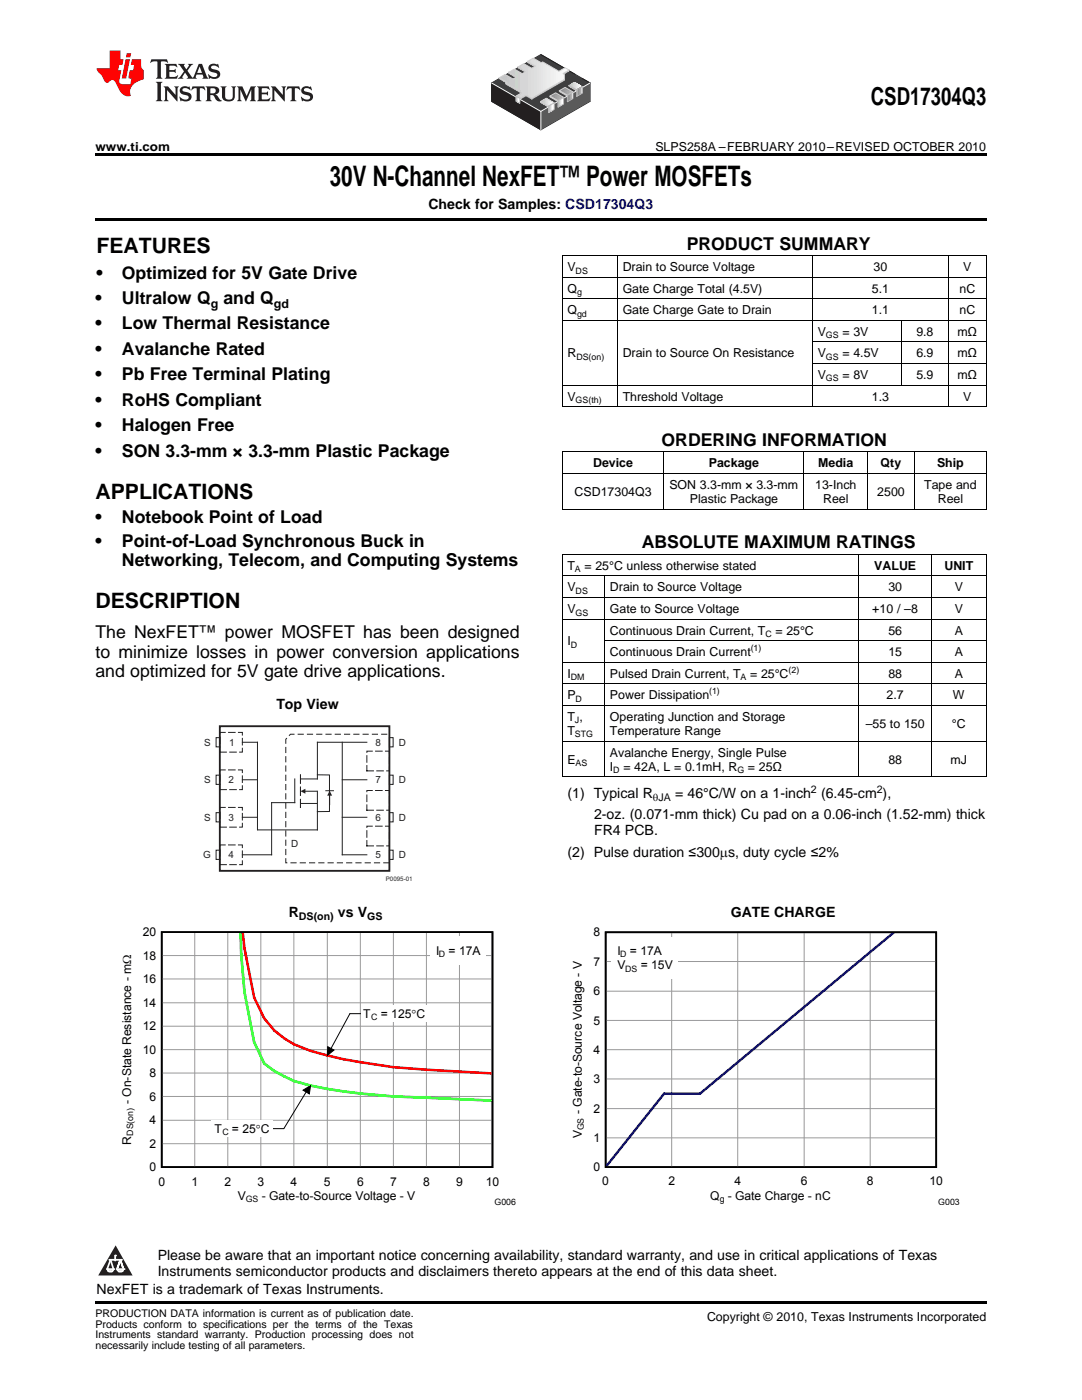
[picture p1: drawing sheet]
<svg xmlns="http://www.w3.org/2000/svg" width="216mm" height="279mm" viewBox="0 0 216 279" stroke-linecap="round" stroke-linejoin="round" font-family="sans-serif">
<defs><g id="words">
<text font-size="5.6" x="65.8" y="37">30V N-Channel NexFET™ Power MOSFETs</text>
<text font-size="4.9" x="173.8" y="21">CSD17304Q3</text>
<g font-size="4.2">
<text x="19.2" y="50.5">FEATURES</text>
<text x="19" y="99.6">APPLICATIONS</text>
<text x="19" y="121.4">DESCRIPTION</text>
</g>
<g font-size="3.5">
<text x="137" y="49.8">PRODUCT SUMMARY</text>
<text x="19.2" y="55.6">•</text>
<text x="24.3" y="55.6">Optimized for 5V Gate Drive</text>
<text x="19" y="60.7">•</text>
<text x="19" y="65.8">•</text>
<text x="24.3" y="60.7">Ultralow Q</text>
<text x="24.3" y="65.8">Low Thermal Resistance</text>
<text x="44.6" y="60.7">and Q</text>
<text x="19" y="70.8">•</text>
<text x="24.3" y="70.8">Avalanche Rated</text>
<text x="19" y="75.9">•</text>
<text x="24.3" y="75.9">Pb Free Terminal Plating</text>
<text x="19" y="81">•</text>
<text x="24.3" y="81">RoHS Compliant</text>
<text x="19" y="86.1">•</text>
<text x="24.3" y="86.1">Halogen Free</text>
<text x="132" y="89">ORDERING INFORMATION</text>
<text x="19" y="91.2">•</text>
<text x="24.3" y="91.2">SON 3.3-mm × 3.3-mm Plastic Package</text>
<text x="19" y="104.4">•</text>
<text x="24.3" y="104.4">Notebook Point of Load</text>
<text x="19" y="109.1">•</text>
<text x="24.3" y="109.1">Point-of-Load Synchronous Buck in</text>
<text x="24.3" y="113">Networking, Telecom, and Computing Systems</text>
<text x="128.1" y="109.4">ABSOLUTE MAXIMUM RATINGS</text>
<text x="19" y="127.4">The NexFET™ power MOSFET has been designed</text>
<text x="19" y="131.3">to minimize losses in power conversion applications</text>
<text x="19" y="135.2">and optimized for 5V gate drive applications.</text>
</g>
<g font-size="2.8">
<text x="85.5" y="41.6">Check for Samples: CSD17304Q3</text>
<text x="55.1" y="141.5">Top View</text>
<text x="113.2" y="159.3">(1) Typical R</text>
<text x="134.7" y="159.3">= 46°C/W on a 1-inch</text>
<text x="163.8" y="159.3">(6.45-cm ),</text>
<text x="118.5" y="163.5">2-oz. (0.071-mm thick) Cu pad on a 0.06-inch (1.52-mm) thick</text>
<text x="118.5" y="166.7">FR4 PCB.</text>
<text x="113.2" y="171">(2) Pulse duration ≤300ms, duty cycle ≤2%</text>
<text x="57.6" y="183">R</text>
<text x="67.4" y="183">vs V</text>
<text x="145.8" y="183">GATE CHARGE</text>
<text x="31.5" y="251.5">Please be aware that an important notice concerning availability, standard warranty, and use in critical applications of Texas</text>
<text x="31.5" y="254.7">Instruments semiconductor products and disclaimers thereto appears at the end of this data sheet.</text>
<text x="19.3" y="258.2">NexFET is a trademark of Texas Instruments.</text>
</g>
<g font-size="2.5">
<text x="19" y="30.1">www.ti.com</text>
<text x="130.8" y="30.1">SLPS258A –FEBRUARY 2010–REVISED OCTOBER 2010</text>
<text x="113.2" y="54.1">V</text>
<text x="113.2" y="58.4">Q</text>
<text x="124.2" y="54.1">Drain to Source Voltage</text>
<text x="124.2" y="58.4">Gate Charge Total (4.5V)</text>
<text x="174" y="58.4">5.1</text>
<text x="174.3" y="54.1">30</text>
<text x="191.5" y="58.4">nC</text>
<text x="192.2" y="54.1">V</text>
<text x="42.1" y="61.4">g</text>
<text x="54.6" y="61.4">gd</text>
<text x="113.2" y="62.7">Q</text>
<text x="124.2" y="62.7">Gate Charge Gate to Drain</text>
<text x="174" y="62.7">1.1</text>
<text x="191.5" y="62.7">nC</text>
<text x="113.2" y="71.3">R</text>
<text x="124.2" y="71.3">Drain to Source On Resistance</text>
<text x="163.2" y="67">V</text>
<text x="163.2" y="71.3">V</text>
<text x="168.1" y="67">= 3V</text>
<text x="168.1" y="71.3">= 4.5V</text>
<text x="182.8" y="67">9.8</text>
<text x="182.8" y="71.3">6.9</text>
<text x="191" y="67">mΩ</text>
<text x="191" y="71.3">mΩ</text>
<text x="163.2" y="75.6">V</text>
<text x="168.1" y="75.6">= 8V</text>
<text x="182.8" y="75.6">5.9</text>
<text x="191" y="75.6">mΩ</text>
<text x="113.2" y="79.9">V</text>
<text x="124.2" y="79.9">Threshold Voltage</text>
<text x="174" y="79.9">1.3</text>
<text x="192.2" y="79.9">V</text>
<text x="118.4" y="93.3">Device</text>
<text x="141.4" y="93.3">Package</text>
<text x="163.3" y="93.3">Media</text>
<text x="175.7" y="93.3">Qty</text>
<text x="187" y="93.3">Ship</text>
<text x="114.7" y="99">CSD17304Q3</text>
<text x="133.6" y="97.6">SON 3.3-mm × 3.3-mm</text>
<text x="137.7" y="100.4">Plastic Package</text>
<text x="162.7" y="97.6">13-Inch</text>
<text x="164.3" y="100.4">Reel</text>
<text x="175" y="99">2500</text>
<text x="184.4" y="97.6">Tape and</text>
<text x="187.1" y="100.4">Reel</text>
<text x="113.2" y="113.7">T</text>
<text x="116.6" y="113.7">= 25°C unless otherwise stated</text>
<text x="174.4" y="113.7">VALUE</text>
<text x="188.5" y="113.7">UNIT</text>
<text x="113.2" y="118">V</text>
<text x="121.7" y="118">Drain to Source Voltage</text>
<text x="177.3" y="118">30</text>
<text x="190.5" y="118">V</text>
<text x="113.2" y="122.3">V</text>
<text x="121.7" y="122.3">Gate to Source Voltage</text>
<text x="174.1" y="122.3">+10 / –8</text>
<text x="190.5" y="122.3">V</text>
<text x="113.2" y="128.8">I</text>
<text x="121.7" y="126.6">Continuous Drain Current, T</text>
<text x="121.7" y="131">Continuous Drain Current</text>
<text x="154.7" y="126.6">= 25°C</text>
<text x="177.3" y="126.6">56</text>
<text x="177.3" y="131">15</text>
<text x="190.5" y="126.6">A</text>
<text x="190.5" y="131">A</text>
<text x="113.2" y="135.3">I</text>
<text x="121.7" y="135.3">Pulsed Drain Current, T</text>
<text x="149.7" y="135.3">= 25°C</text>
<text x="177.3" y="135.3">88</text>
<text x="190.5" y="135.3">A</text>
<text x="113.2" y="139.6">P</text>
<text x="113.2" y="143.9">T ,</text>
<text x="121.7" y="139.6">Power Dissipation</text>
<text x="121.7" y="143.9">Operating Junction and Storage</text>
<text x="176.9" y="139.6">2.7</text>
<text x="190.1" y="139.6">W</text>
<text x="113.2" y="146.7">T</text>
<text x="121.7" y="146.7">Temperature Range</text>
<text x="172.8" y="145.3">–55 to 150</text>
<text x="189.9" y="145.3">°C</text>
<text x="113.2" y="152.4">E</text>
<text x="121.7" y="151">Avalanche Energy, Single Pulse</text>
<text x="121.7" y="153.8">I</text>
<text x="124.4" y="153.8">= 42A, L = 0.1mH, R</text>
<text x="149.2" y="153.8">= 25Ω</text>
<text x="177.3" y="152.4">88</text>
<text x="189.7" y="152.4">mJ</text>
<text x="141.1" y="263.6">Copyright © 2010, Texas Instruments Incorporated</text>
</g>
<g font-size="2.4">
<text x="28.5" y="191.5">18</text>
<text x="28.5" y="186.9">20</text>
<text x="87" y="190.6">I</text>
<text x="89.5" y="190.6">= 17A</text>
<text x="118.4" y="186.9">8</text>
<text x="123.2" y="190.6">I</text>
<text x="125.7" y="190.6">= 17A</text>
<text x="28.5" y="196.2">16</text>
<text x="118.4" y="192.7">7</text>
<text x="123.2" y="193.5">V</text>
<text x="127.9" y="193.5">= 15V</text>
<text x="28.5" y="201">14</text>
<text x="72.5" y="203.1">T</text>
<text x="76" y="203.1">= 125°C</text>
<text x="118.4" y="198.6">6</text>
<text x="28.5" y="205.6">12</text>
<text x="118.4" y="204.5">5</text>
<text x="28.5" y="210.3">10</text>
<text x="29.8" y="215">8</text>
<text x="118.4" y="210.3">4</text>
<text x="26.2" y="220.4" transform="rotate(-90 26.2 220.4)">- On-State Resistance - mΩ</text>
<text x="29.8" y="219.7">6</text>
<text x="118.4" y="216.2">3</text>
<text x="29.8" y="224.4">4</text>
<text x="42.8" y="226.1">T</text>
<text x="46.3" y="226.1">= 25°</text>
<text x="52" y="226.1">C</text>
<text x="116.1" y="227.2" transform="rotate(-90 116.1 227.2)">V</text>
<text x="116.1" y="222.4" transform="rotate(-90 116.1 222.4)">- Gate-to-Source Voltage - V</text>
<text x="118.4" y="227.9">1</text>
<text x="118.4" y="222.1">2</text>
<text x="26.2" y="228.4" transform="rotate(-90 26.2 228.4)">R</text>
<text x="29.8" y="233.8">0</text>
<text x="29.8" y="229.1">2</text>
<text x="118.4" y="233.8">0</text>
<text x="31.6" y="236.6">0</text>
<text x="38.2" y="236.6">1</text>
<text x="44.8" y="236.6">2</text>
<text x="47.5" y="239.4">V</text>
<text x="51.4" y="236.6">3</text>
<text x="52.2" y="239.4">- Gate-to-Source Voltage - V</text>
<text x="58" y="236.6">4</text>
<text x="64.6" y="236.6">5</text>
<text x="71.2" y="236.6">6</text>
<text x="77.8" y="236.6">7</text>
<text x="84.4" y="236.6">8</text>
<text x="91" y="236.6">9</text>
<text x="96.9" y="236.6">10</text>
<text x="120.2" y="236.6">0</text>
<text x="133.4" y="236.6">2</text>
<text x="141.7" y="239.4">Q - Gate Charge - nC</text>
<text x="146.5" y="236.6">4</text>
<text x="159.8" y="236.6">6</text>
<text x="173" y="236.6">8</text>
<text x="185.5" y="236.6">10</text>
</g>
<g font-size="2.1">
<text x="130.3" y="159.9">qJA</text>
<text x="161.8" y="158.2">2</text>
<text x="174.9" y="158.2">2</text>
<text x="59.7" y="183.5">DS(on)</text>
<text x="73.3" y="183.5">GS</text>
<text x="19" y="262.9">PRODUCTION DATA information is current as of publication date.</text>
<text x="19" y="265">Products conform to specifications per the terms of the Texas</text>
<text x="19" y="267.1">Instruments standard warranty. Production processing does not</text>
<text x="19" y="269.2">necessarily include testing of all parameters.</text>
</g>
<g font-size="2" fill="#231f20">
<text x="40.8" y="148.8">S</text>
<text x="45.7" y="148.8">1</text>
<text x="74.9" y="148.8">8</text>
<text x="79.6" y="148.8">D</text>
<text x="40.8" y="156.3">S</text>
<text x="45.6" y="156.3">2</text>
<text x="74.9" y="156.3">7</text>
<text x="79.6" y="156.3">D</text>
<text x="40.8" y="163.8">S</text>
<text x="45.6" y="163.8">3</text>
<text x="74.9" y="163.8">6</text>
<text x="79.6" y="163.8">D</text>
<text x="40.5" y="171.3">G</text>
<text x="45.6" y="171.3">4</text>
<text x="58.1" y="169">D</text>
<text x="74.9" y="171.3">5</text>
<text x="79.6" y="171.3">D</text>
</g>
<g font-size="1.8">
<text x="114.9" y="54.6">DS</text>
<text x="115.1" y="58.9">g</text>
<text x="115.1" y="63.2">gd</text>
<text x="115" y="71.8">DS(on)</text>
<text x="164.8" y="67.5">GS</text>
<text x="164.8" y="71.8">GS</text>
<text x="164.8" y="76.1">GS</text>
<text x="114.9" y="80.4">GS(th)</text>
<text x="114.7" y="114.2">A</text>
<text x="114.9" y="118.5">DS</text>
<text x="114.9" y="122.8">GS</text>
<text x="113.9" y="129.3">D</text>
<text x="149.8" y="130">(1)</text>
<text x="152.7" y="127.1">C</text>
<text x="113.9" y="135.7">DM</text>
<text x="147.8" y="135.7">A</text>
<text x="157.3" y="134.3">(2)</text>
<text x="114.9" y="140.1">D</text>
<text x="141.5" y="138.6">(1)</text>
<text x="114.7" y="144.4">J</text>
<text x="114.7" y="147.2">STG</text>
<text x="114.9" y="152.9">AS</text>
<text x="122.4" y="154.3">D</text>
<text x="147.1" y="154.3">G</text>
<text x="87.6" y="191">D</text>
<text x="123.8" y="191.1">D</text>
<text x="124.8" y="193.9">DS</text>
<text x="74.1" y="203.6">C</text>
<text x="26.6" y="226.7" transform="rotate(-90 26.6 226.7)">DS(on)</text>
<text x="44.4" y="226.5">C</text>
<text x="116.5" y="225.6" transform="rotate(-90 116.5 225.6)">GS</text>
<text x="49" y="239.8">GS</text>
<text x="143.6" y="239.8">g</text>
<text x="98.7" y="240.4">G006</text>
<text x="187.2" y="240.4">G003</text>
</g>
<text font-size="1.2" fill="#231f20" x="77" y="175.8">P0095-01</text>
<g font-size=".4" fill="#fff">
<text x="19" y="50.4">1</text>
<text x="19" y="258.2">2</text>
</g>
</g></defs>
<path d="M30.2 11.8l-.2 .8a1.31 1.31 0 0 1 1.4-.3v2.9l-.3 .5h1.3l-.3-.5v-2.7l.3-.3a1.09 1.09 0 0 1 1.1 .4l-.2-.8zM32.9 12.8l.3 .4v2l-.3 .5h2.4l.2-.7a1.48 1.48 0 0 1-1.7 .3v-1l1 .1 .2 .2v-.9l-.2 .3h-1v-.7l.2-.2a1.73 1.73 0 0 1 1.4 .3l-.2-.6zM35.5 12.8l1.2 1.4-.7 1-.5 .5h1.1l-.2-.3 .5-.9 .6 .9-.2 .3h2l-.3-.3 .2-.5h1.2l.2 .5-.2 .3h1.2l-.3-.4-1-2.5h-.6l-1.3 2.7-1-1.4 1.1-1.3h-1l.2 .2-.5 .9-.5-.9 .2-.2zM39.8 13.3l.5 1.3h-1zM41.9 12.9a.83 .83 0 0 0-.3 1 .83 .83 0 0 0 .8 .5l.8 .2 .2 .3a1 1 0 0 1-1 .5 1 1 0 0 1-.8-.6l.1 .9 .2-.1a1.65 1.65 0 0 0 2-.5 .89 .89 0 0 0-.8-1.2l-.8-.2-.2-.3a.91 .91 0 0 1 1.6 .2l-.2-.8h-.4a1.34 1.34 0 0 0-1.2 .1zM31.1 16.3l.3 .5v2.9l-.3 .5h1.3l-.3-.5v-2.9l.3-.5zM32.7 17.2l.2 .5v2l-.2 .5h.9l-.3-.5 .1-1.7 2 2.2v-2.5l.3-.5h-.9l.2 .3v1.4l-1.5-1.7zM36.2 17.4a.83 .83 0 0 0-.3 .9 .83 .83 0 0 0 .8 .6l.8 .2 .2 .3a1 1 0 0 1-1 .5 1 1 0 0 1-.8-.6l.1 .9 .2-.1a1.66 1.66 0 0 0 2-.5 .89 .89 0 0 0-.9-1.2l-.7-.2-.2-.3a.91 .91 0 0 1 1.6 .2l-.2-.9-.4 .1a1.36 1.36 0 0 0-1.2 .1zM38.4 17.2l-.2 .9a.61 .61 0 0 1 1.1-.3v1.9l-.4 .5h1.3l-.3-.5v-1.9l.2-.2a.81 .81 0 0 1 .8 .5l-.1-.9zM41 17.2l.3 .5v2l-.3 .5h1.3l-.3-.3v-.9a.72 .72 0 0 1 .9 .6 .85 .85 0 0 0 1.4 .5l-.5-.3-.5-.7-.3-.3a.78 .78 0 0 0 .7-.7 .78 .78 0 0 0-.7-.8zM42 17.7l.2-.1a.6 .6 0 0 1 .7 .1 .6 .6 0 0 1 .1 .7l-.2 .2h-.8zM44 17.2l.3 .3a3.4 3.4 0 0 0 .3 2.4 1.57 1.57 0 0 0 2.2-.3l.1-2.1 .2-.3h-1l.3 .5v1.5a.76 .76 0 0 1-.7 .7 .76 .76 0 0 1-.8-.7v-1.5l.3-.5zM47.3 17.2l.3 .5v2l-.3 .5h.9l-.2-.5v-1.8l1 2.3 1.1-2.3v1.8l-.2 .5h1.2l-.3-.5v-2l.3-.5h-1.1l-.8 2-.8-2zM51.3 17.2l.3 .5v2l-.3 .5h2.4l.2-.7a1.49 1.49 0 0 1-1.6 .3l-.1-1h1l.3 .3v-.9l-.3 .3h-1v-.7l.3-.2a1.73 1.73 0 0 1 1.4 .3l-.3-.7zM54.1 17.2l.3 .5v2l-.3 .5h1l-.4-.5 .1-1.7 2 2.2v-2.5l.3-.5h-.9l.2 .3v1.4l-1.5-1.7zM57.4 17.2l-.2 .9a.8 .8 0 0 1 1-.5v2.1l-.3 .5h1.3l-.4-.5v-1.9l.2-.2a.81 .81 0 0 1 .9 .5l-.2-.9zM60.4 17.4a.83 .83 0 0 0-.3 .9 .83 .83 0 0 0 .8 .6l.8 .2 .2 .3a1 1 0 0 1-1 .5 1 1 0 0 1-.8-.6l.2 .9 .1-.1a1.66 1.66 0 0 0 2-.5 .89 .89 0 0 0-.8-1.2l-.8-.2-.2-.3a.91 .91 0 0 1 1.6 .2l-.2-.9-.3 .1a1.35 1.35 0 0 0-1.3 .1z" fill="#231f20"/>
<path d="M21.9 10.1v3.5h-2.6a2.13 2.13 0 0 0 .9 1.4l.4 .6a.94 .94 0 0 0 1.1 .9 .75 .75 0 0 1 .6-.5 .75 .75 0 0 1 .7 .4l.5 1a2.1 2.1 0 0 0 2.6 1.7 2.2 2.2 0 0 1 1.7-3l.9-.3v-1.8a1.16 1.16 0 0 1-.5-1v-1.2h-1.9l-.2 1.2h.7l-.3 1h-.6l-.3 1.3v.3l.6 .1-.2 1.1h-.9a.93 .93 0 0 1-1.3-.8l.4-2h-.6l.2-1h.6l.3-1.2h-.6v-1.7zM25.1 11.8l-.8 3.9h.9l.7-3.9zM25.3 10.6l-.2 .9h.9l.2-.9z" fill="#ee1d23"/>
<path d="M98.1 16.6l9.8-5.7 9.8 5.7-9.8 5.6z" fill="none" stroke="#231f20" stroke-width=".2"/>
<path d="M98.1 16.6l9.8-5.7 9.8 5.7-9.8 5.6z" fill-rule="evenodd" fill="#3e3e3f"/>
<g fill="none" stroke="#231f20" stroke-width=".2">
<path d="M98.1 16.6l9.8 5.6v3.7l-9.8-5.7zM99.6 15.7l1.6 .9-.3 .2 3.3 1.8-1.3 .8v.8l.8 .5v-.9l1.3-.7M101.5 14.6l1.6 .9-.7 .4-1.6-.9M102.7 13.9l1.5 1M103.4 13.5l1.6 .9-.8 .5M105.3 12.4l1.5 1-.7 .4-1.6-.9M107.9 10.9l6.8 3.9M108 12.7l.3-.2 3.2 1.9 1.3-.7M112.6 16l-6.5 3.8v-.2M113.6 14.1l-1.3 .8M116.1 15.6l1.6 1M117.7 16.6v3.6l-9.8 5.7v-3.7"/>
<path d="M117.7 16.6l-1.5 .8-1.6-.9-1.1 .7"/>
</g>
<path d="M105 19.1l1.1 .7" fill="none" stroke="#00a54f" stroke-width=".2"/>
<path d="M104.2 18.6l.8 .5" fill="none" stroke="#8dd7f7" stroke-width=".2"/>
<path d="M112.3 14.9l.3 .1v1" fill="none" stroke="#ee1d23" stroke-width=".2"/>
<g fill="#bcc4c7">
<path d="M103.7 18.9h.2v.9h-.2z"/>
<path d="M103.9 18.9v.9z"/>
</g>
<path d="M103.9 18.9v.9z" fill="#bcc5c8"/>
<path d="M103.9 18.9v.9z" fill="#bdc5c8"/>
<path d="M103.9 18.9v.9z" fill="#bec6c8"/>
<path d="M103.9 18.9v.9z" fill="#bec6c9"/>
<path d="M103.9 18.9v.9z" fill="#bfc7ca"/>
<path d="M103.9 18.9v.9z" fill="#c0c8ca"/>
<path d="M103.9 18.9v.9z" fill="#bfc8cb"/>
<path d="M103.9 18.9v.9z" fill="#c0c8cb"/>
<path d="M103.9 18.9l.1 .9z" fill="#c0c9cb"/>
<path d="M104 18.9v.9z" fill="#c1c9cc"/>
<path d="M104 18.9v.9z" fill="#c2cacc"/>
<path d="M104 18.9v.9z" fill="#c3cacd"/>
<path d="M104 18.9v.9z" fill="#c4cbcd"/>
<path d="M104 18.9v.9z" fill="#c4cbce"/>
<path d="M104 18.9v.9z" fill="#c5ccce"/>
<path d="M104 18.9v.9z" fill="#c6cdcf"/>
<g fill="#c7ced0">
<path d="M104 18.9v.9z"/>
<path d="M104 18.9l.1 .9z"/>
</g>
<path d="M104.1 18.9v.9z" fill="#c8ced0"/>
<path d="M104.1 18.9v.9z" fill="#c8cfd1"/>
<path d="M104.1 18.9v.9z" fill="#c9cfd1"/>
<path d="M104.1 18.9v.9z" fill="#cad0d2"/>
<path d="M104.1 18.9v.9z" fill="#cbd1d2"/>
<path d="M104.1 18.9v.9z" fill="#cbd1d3"/>
<path d="M104.1 18.9v.9z" fill="#ccd2d3"/>
<path d="M104.1 18.9v.9z" fill="#ccd2d4"/>
<path d="M104.1 18.9v.9z" fill="#ccd3d5"/>
<path d="M104.1 18.9v.9z" fill="#ced3d5"/>
<path d="M104.1 18.9l.1 .9z" fill="#ced4d5"/>
<path d="M104.2 18.9v.9z" fill="#ced4d6"/>
<path d="M104.2 18.9v.9z" fill="#cfd5d6"/>
<path d="M104.2 18.9v.9z" fill="#cfd5d7"/>
<path d="M104.2 18.9v.9z" fill="#d0d6d7"/>
<path d="M104.2 18.9v.9z" fill="#d1d6d8"/>
<path d="M104.2 18.9v.9z" fill="#d1d7d8"/>
<path d="M104.2 18.9v.9z" fill="#d2d7d8"/>
<path d="M104.2 18.9v.9z" fill="#d2d7d9"/>
<path d="M104.2 18.9v.9z" fill="#d3d8da"/>
<path d="M104.2 18.9v.9z" fill="#d4d9da"/>
<path d="M104.2 18.9l.1 .9z" fill="#d4dadb"/>
<path d="M104.3 18.9v.9z" fill="#d5dadb"/>
<path d="M104.3 18.9v.9z" fill="#d5dadc"/>
<path d="M104.3 18.9v.9z" fill="#d6dbdc"/>
<path d="M104.3 18.9v.9z" fill="#d7dbdd"/>
<path d="M104.3 18.9v.9z" fill="#d7dcdd"/>
<path d="M104.3 18.9v.9z" fill="#d8dddd"/>
<path d="M104.3 18.9v.9z" fill="#d9ddde"/>
<path d="M104.3 18.9v.9z" fill="#dadedf"/>
<path d="M104.3 18.9v.9z" fill="#dbdedf"/>
<path d="M104.3 18.9l.1 .9z" fill="#dbdfe1"/>
<path d="M104.4 18.9v.9z" fill="#dce0e1"/>
<path d="M104.4 18.9v.9z" fill="#dde1e2"/>
<path d="M104.4 18.9v.9z" fill="#dee1e2"/>
<path d="M104.4 18.9v.9z" fill="#dee2e3"/>
<path d="M104.4 18.9v.9z" fill="#dfe2e3"/>
<path d="M104.4 18.9v.9z" fill="#e0e4e5"/>
<path d="M104.4 18.9v.9z" fill="#e1e4e5"/>
<path d="M104.4 18.9v.9z" fill="#e1e5e6"/>
<g fill="#e2e5e6">
<path d="M104.4 18.9l.1 .9z"/>
<path d="M104.5 18.9v.9z"/>
</g>
<path d="M104.5 18.9v.9z" fill="#e3e7e8"/>
<path d="M104.5 18.9v.9z" fill="#e4e8e8"/>
<path d="M104.5 18.9v.9z" fill="#e6e8e9"/>
<path d="M104.5 18.9v.9z" fill="#e7e9e9"/>
<path d="M104.5 18.9v.9z" fill="#e7eaeb"/>
<path d="M104.5 18.9v.9z" fill="#e8eaeb"/>
<path d="M104.5 18.9v.9z" fill="#e9ebec"/>
<path d="M104.5 18.9v.9z" fill="#eaecec"/>
<path d="M104.5 18.9l.1 .9z" fill="#eaeced"/>
<path d="M104.6 18.9v.9z" fill="#ebedee"/>
<path d="M104.6 18.9v.9z" fill="#eceeee"/>
<path d="M104.6 18.9v.9z" fill="#eceeef"/>
<path d="M104.6 18.9v.9z" fill="#edefef"/>
<path d="M104.6 18.9v.9z" fill="#edeff0"/>
<path d="M104.6 18.9v.9z" fill="#edf0f0"/>
<path d="M104.6 18.9v.9z" fill="#eef1f1"/>
<path d="M104.6 18.9v.9z" fill="#eef2f2"/>
<path d="M104.6 18.9v.9z" fill="#eff2f2"/>
<path d="M104.6 18.9v.9z" fill="#eff2f3"/>
<path d="M104.6 18.9l.1 .9z" fill="#f0f3f3"/>
<path d="M104.7 18.9v.9z" fill="#f1f4f3"/>
<path d="M104.7 18.9v.9z" fill="#f1f4f4"/>
<path d="M104.7 18.9v.9z" fill="#f3f5f5"/>
<path d="M104.7 18.9v.9z" fill="#f3f5f6"/>
<path d="M104.7 18.9v.9z" fill="#f4f5f6"/>
<path d="M104.7 18.9v.9z" fill="#f4f6f6"/>
<path d="M104.7 18.9v.9z" fill="#f5f7f7"/>
<path d="M104.7 18.9v.9z" fill="#f6f8f8"/>
<path d="M104.7 18.9v.9z" fill="#f7f8f9"/>
<g fill="#f9fafa">
<path d="M104.7 18.9l.1 .9z"/>
<path d="M104.8 18.9v.9z"/>
</g>
<path d="M104.8 18.9v.9z" fill="#fafafa"/>
<path d="M104.8 18.9v.9z" fill="#fafbfb"/>
<path d="M104.8 18.9v.9z" fill="#fbfbfc"/>
<path d="M104.8 18.9v.9z" fill="#fcfdfd"/>
<path d="M104.8 18.9v.9z" fill="#fdfdfd"/>
<path d="M104.8 18.9v.9z" fill="#fdfefe"/>
<g fill="#fff">
<path d="M104.8 18.9v.9z"/>
<path d="M104.8 18.9h.2v.9h-.2z"/>
</g>
<path d="M103.7 19.6l1.3-.7v.2l-1.3 .7z" fill="none" stroke="#bcbdc0" stroke-width=".2"/>
<g fill="#bcc4c7">
<path d="M105 18.9h.1v.9h-.1z"/>
<path d="M105.1 18.9v.9z"/>
</g>
<path d="M105.1 18.9v.9z" fill="#bcc5c8"/>
<path d="M105.1 18.9v.9z" fill="#bdc5c8"/>
<path d="M105.1 18.9v.9z" fill="#bec6c8"/>
<path d="M105.1 18.9v.9z" fill="#bec6c9"/>
<path d="M105.1 18.9v.9z" fill="#bfc7ca"/>
<path d="M105.1 18.9v.9z" fill="#c0c8ca"/>
<path d="M105.1 18.9l.1 .9z" fill="#bfc8cb"/>
<path d="M105.2 18.9v.9z" fill="#c0c8cb"/>
<path d="M105.2 18.9v.9z" fill="#c0c9cb"/>
<path d="M105.2 18.9v.9z" fill="#c1c9cc"/>
<path d="M105.2 18.9v.9z" fill="#c2cacc"/>
<path d="M105.2 18.9v.9z" fill="#c3cacd"/>
<path d="M105.2 18.9v.9z" fill="#c4cbcd"/>
<path d="M105.2 18.9v.9z" fill="#c4cbce"/>
<path d="M105.2 18.9v.9z" fill="#c5ccce"/>
<path d="M105.2 18.9v.9z" fill="#c6cdcf"/>
<g fill="#c7ced0">
<path d="M105.2 18.9l.1 .9z"/>
<path d="M105.3 18.9v.9z"/>
</g>
<path d="M105.3 18.9v.9z" fill="#c8ced0"/>
<path d="M105.3 18.9v.9z" fill="#c8cfd1"/>
<path d="M105.3 18.9v.9z" fill="#c9cfd1"/>
<path d="M105.3 18.9v.9z" fill="#cad0d2"/>
<path d="M105.3 18.9v.9z" fill="#cbd1d2"/>
<path d="M105.3 18.9v.9z" fill="#cbd1d3"/>
<path d="M105.3 18.9v.9z" fill="#ccd2d3"/>
<path d="M105.3 18.9v.9z" fill="#ccd2d4"/>
<path d="M105.3 18.9v.9z" fill="#ccd3d5"/>
<path d="M105.3 18.9l.1 .9z" fill="#ced3d5"/>
<path d="M105.4 18.9v.9z" fill="#ced4d5"/>
<path d="M105.4 18.9v.9z" fill="#ced4d6"/>
<path d="M105.4 18.9v.9z" fill="#cfd5d6"/>
<path d="M105.4 18.9v.9z" fill="#cfd5d7"/>
<path d="M105.4 18.9v.9z" fill="#d0d6d7"/>
<path d="M105.4 18.9v.9z" fill="#d1d6d8"/>
<path d="M105.4 18.9v.9z" fill="#d1d7d8"/>
<path d="M105.4 18.9v.9z" fill="#d2d7d8"/>
<path d="M105.4 18.9v.9z" fill="#d2d7d9"/>
<path d="M105.4 18.9v.9z" fill="#d3d8da"/>
<path d="M105.4 18.9v.9z" fill="#d4d9da"/>
<path d="M105.4 18.9l.1 .9z" fill="#d4dadb"/>
<path d="M105.5 18.9v.9z" fill="#d5dadb"/>
<path d="M105.5 18.9v.9z" fill="#d5dadc"/>
<path d="M105.5 18.9v.9z" fill="#d6dbdc"/>
<path d="M105.5 18.9v.9z" fill="#d7dbdd"/>
<path d="M105.5 18.9v.9z" fill="#d7dcdd"/>
<path d="M105.5 18.9v.9z" fill="#d8dddd"/>
<path d="M105.5 18.9v.9z" fill="#d9ddde"/>
<path d="M105.5 18.9v.9z" fill="#dadedf"/>
<path d="M105.5 18.9v.9z" fill="#dbdedf"/>
<path d="M105.5 18.9v.9z" fill="#dbdfe1"/>
<g fill="#dce0e1">
<path d="M105.5 18.9l.1 .9z"/>
<path d="M105.6 18.9v.9z"/>
</g>
<path d="M105.6 18.9v.9z" fill="#dde1e2"/>
<path d="M105.6 18.9v.9z" fill="#dee1e2"/>
<path d="M105.6 18.9v.9z" fill="#dee2e3"/>
<path d="M105.6 18.9v.9z" fill="#dfe2e3"/>
<path d="M105.6 18.9v.9z" fill="#e0e4e5"/>
<path d="M105.6 18.9v.9z" fill="#e1e4e5"/>
<path d="M105.6 18.9v.9z" fill="#e1e5e6"/>
<path d="M105.6 18.9v.9z" fill="#e2e5e6"/>
<g fill="#e3e7e8">
<path d="M105.6 18.9v.9z"/>
<path d="M105.6 18.9l.1 .9z"/>
</g>
<path d="M105.7 18.9v.9z" fill="#e4e8e8"/>
<path d="M105.7 18.9v.9z" fill="#e6e8e9"/>
<path d="M105.7 18.9v.9z" fill="#e7e9e9"/>
<path d="M105.7 18.9v.9z" fill="#e7eaeb"/>
<path d="M105.7 18.9v.9z" fill="#e8eaeb"/>
<path d="M105.7 18.9v.9z" fill="#e9ebec"/>
<path d="M105.7 18.9v.9z" fill="#eaecec"/>
<path d="M105.7 18.9v.9z" fill="#eaeced"/>
<path d="M105.7 18.9v.9z" fill="#ebedee"/>
<path d="M105.7 18.9l.1 .9z" fill="#eceeee"/>
<path d="M105.8 18.9v.9z" fill="#eceeef"/>
<path d="M105.8 18.9v.9z" fill="#edefef"/>
<path d="M105.8 18.9v.9z" fill="#edeff0"/>
<path d="M105.8 18.9v.9z" fill="#edf0f0"/>
<path d="M105.8 18.9v.9z" fill="#eef1f1"/>
<path d="M105.8 18.9v.9z" fill="#eef2f2"/>
<path d="M105.8 18.9v.9z" fill="#eff2f2"/>
<path d="M105.8 18.9v.9z" fill="#eff2f3"/>
<path d="M105.8 18.9v.9z" fill="#f0f3f3"/>
<path d="M105.8 18.9v.9z" fill="#f1f4f3"/>
<path d="M105.8 18.9v.9z" fill="#f1f4f4"/>
<path d="M105.8 18.9v.9z" fill="#f3f5f5"/>
<path d="M105.8 18.9l.1 .9z" fill="#f3f5f6"/>
<path d="M105.9 18.9v.9z" fill="#f4f5f6"/>
<path d="M105.9 18.9v.9z" fill="#f4f6f6"/>
<path d="M105.9 18.9v.9z" fill="#f5f7f7"/>
<path d="M105.9 18.9v.9z" fill="#f6f8f8"/>
<path d="M105.9 18.9v.9z" fill="#f7f8f9"/>
<path d="M105.9 18.9v.9z" fill="#f9fafa"/>
<path d="M105.9 18.9v.9z" fill="#fafafa"/>
<path d="M105.9 18.9v.9z" fill="#fafbfb"/>
<g fill="#fbfbfc">
<path d="M105.9 18.9v.9z"/>
<path d="M105.9 18.9l.1 .9z"/>
</g>
<path d="M106 18.9v.9z" fill="#fcfdfd"/>
<path d="M106 18.9v.9z" fill="#fdfdfd"/>
<path d="M106 18.9v.9z" fill="#fdfefe"/>
<g fill="#fff">
<path d="M106 18.9v.9z"/>
<path d="M106 18.9h.1v.9h-.1z"/>
</g>
<path d="M105 18.9l1.1 .7v.2l-1.1-.7z" fill="none" stroke="#bcbdc0" stroke-width=".2"/>
<path d="M106.1 15.8h.6v4h-.6z" fill="#bcc4c7"/>
<path d="M106.7 15.8v4" fill="none" stroke="#bcc4c7" stroke-width=".2"/>
<path d="M106.7 15.8v4" fill="none" stroke="#bcc5c8" stroke-width=".2"/>
<path d="M106.8 15.8v4" fill="none" stroke="#bdc5c8" stroke-width=".2"/>
<path d="M106.8 15.8v4" fill="none" stroke="#bec6c8" stroke-width=".2"/>
<path d="M106.9 15.8v4" fill="none" stroke="#bec6c9" stroke-width=".2"/>
<path d="M106.9 15.8v4M107 15.8v4" fill="none" stroke="#bfc7ca" stroke-width=".2"/>
<path d="M107 15.8v4" fill="none" stroke="#c0c8ca" stroke-width=".2"/>
<path d="M107.1 15.8v4" fill="none" stroke="#bfc8cb" stroke-width=".2"/>
<path d="M107.1 15.8v4" fill="none" stroke="#c0c8cb" stroke-width=".2"/>
<path d="M107.1 15.8v4" fill="none" stroke="#c0c9cb" stroke-width=".2"/>
<path d="M107.2 15.8v4" fill="none" stroke="#c1c9cc" stroke-width=".2"/>
<path d="M107.3 15.8v4" fill="none" stroke="#c2cacc" stroke-width=".2"/>
<path d="M107.3 15.8v4" fill="none" stroke="#c3cacd" stroke-width=".2"/>
<path d="M107.4 15.8v4" fill="none" stroke="#c4cbcd" stroke-width=".2"/>
<path d="M107.4 15.8v4" fill="none" stroke="#c4cbce" stroke-width=".2"/>
<path d="M107.5 15.8v4" fill="none" stroke="#c5ccce" stroke-width=".2"/>
<path d="M107.6 15.8v4" fill="none" stroke="#c6cdcf" stroke-width=".2"/>
<path d="M107.6 15.8v4M107.7 15.8v4" fill="none" stroke="#c7ced0" stroke-width=".2"/>
<path d="M107.7 15.8v4" fill="none" stroke="#c8ced0" stroke-width=".2"/>
<path d="M107.8 15.8v4" fill="none" stroke="#c8cfd1" stroke-width=".2"/>
<path d="M107.8 15.8v4" fill="none" stroke="#c9cfd1" stroke-width=".2"/>
<path d="M107.9 15.8v4" fill="none" stroke="#cad0d2" stroke-width=".2"/>
<path d="M108 15.8v4" fill="none" stroke="#cbd1d2" stroke-width=".2"/>
<path d="M108 15.8v4" fill="none" stroke="#cbd1d3" stroke-width=".2"/>
<path d="M108.1 15.8v4" fill="none" stroke="#ccd2d3" stroke-width=".2"/>
<path d="M108.1 15.8v4" fill="none" stroke="#ccd2d4" stroke-width=".2"/>
<path d="M108.2 15.8v4" fill="none" stroke="#ccd3d5" stroke-width=".2"/>
<path d="M108.2 15.8v4" fill="none" stroke="#ced3d5" stroke-width=".2"/>
<path d="M108.3 15.8v4" fill="none" stroke="#ced4d5" stroke-width=".2"/>
<path d="M108.3 15.8v4" fill="none" stroke="#ced4d6" stroke-width=".2"/>
<path d="M108.4 15.8v4" fill="none" stroke="#cfd5d6" stroke-width=".2"/>
<path d="M108.4 15.8v4" fill="none" stroke="#cfd5d7" stroke-width=".2"/>
<path d="M108.4 15.8v4M108.5 15.8v4" fill="none" stroke="#d0d6d7" stroke-width=".2"/>
<path d="M108.5 15.8v4" fill="none" stroke="#d1d6d8" stroke-width=".2"/>
<path d="M108.6 15.8v4" fill="none" stroke="#d1d7d8" stroke-width=".2"/>
<path d="M108.6 15.8v4" fill="none" stroke="#d2d7d8" stroke-width=".2"/>
<path d="M108.6 15.8v4" fill="none" stroke="#d2d7d9" stroke-width=".2"/>
<path d="M108.7 15.8v4" fill="none" stroke="#d3d8da" stroke-width=".2"/>
<path d="M108.8 15.8v4" fill="none" stroke="#d4d9da" stroke-width=".2"/>
<path d="M108.8 15.8v4" fill="none" stroke="#d4dadb" stroke-width=".2"/>
<path d="M108.9 15.8v4" fill="none" stroke="#d5dadb" stroke-width=".2"/>
<path d="M108.9 15.8v4" fill="none" stroke="#d5dadc" stroke-width=".2"/>
<path d="M108.9 15.8v4M109 15.8v4" fill="none" stroke="#d6dbdc" stroke-width=".2"/>
<path d="M109 15.8v4" fill="none" stroke="#d7dbdd" stroke-width=".2"/>
<path d="M109.1 15.8v4" fill="none" stroke="#d7dcdd" stroke-width=".2"/>
<path d="M109.1 15.8v4" fill="none" stroke="#d8dddd" stroke-width=".2"/>
<path d="M109.1 15.8v4M109.2 15.8v4" fill="none" stroke="#d9ddde" stroke-width=".2"/>
<path d="M109.2 15.8v4M109.3 15.8v4" fill="none" stroke="#dadedf" stroke-width=".2"/>
<path d="M109.3 15.8v4" fill="none" stroke="#dbdedf" stroke-width=".2"/>
<path d="M109.4 15.8v4" fill="none" stroke="#dbdfe1" stroke-width=".2"/>
<path d="M109.4 15.8v4" fill="none" stroke="#dce0e1" stroke-width=".2"/>
<path d="M109.5 15.8v4" fill="none" stroke="#dde1e2" stroke-width=".2"/>
<path d="M109.6 15.8v4" fill="none" stroke="#dee1e2" stroke-width=".2"/>
<path d="M109.6 15.8v4" fill="none" stroke="#dee2e3" stroke-width=".2"/>
<path d="M109.7 15.8v4" fill="none" stroke="#dfe2e3" stroke-width=".2"/>
<path d="M109.7 15.8v4M109.8 15.8v4" fill="none" stroke="#e0e4e5" stroke-width=".2"/>
<path d="M109.8 15.8v4" fill="none" stroke="#e1e4e5" stroke-width=".2"/>
<path d="M109.9 15.8v4" fill="none" stroke="#e1e5e6" stroke-width=".2"/>
<path d="M109.9 15.8v4" fill="none" stroke="#e2e5e6" stroke-width=".2"/>
<path d="M110 15.8v4" fill="none" stroke="#e3e7e8" stroke-width=".2"/>
<path d="M110.1 15.8v4" fill="none" stroke="#e4e8e8" stroke-width=".2"/>
<path d="M110.1 15.8v4M110.2 15.8v4" fill="none" stroke="#e6e8e9" stroke-width=".2"/>
<path d="M110.2 15.8v4" fill="none" stroke="#e7e9e9" stroke-width=".2"/>
<path d="M110.2 15.8v4" fill="none" stroke="#e7eaeb" stroke-width=".2"/>
<path d="M110.3 15.8v4" fill="none" stroke="#e8eaeb" stroke-width=".2"/>
<path d="M110.4 15.8v4" fill="none" stroke="#e9ebec" stroke-width=".2"/>
<path d="M110.5 15.8v4" fill="none" stroke="#eaecec" stroke-width=".2"/>
<path d="M110.5 15.8v4" fill="none" stroke="#eaeced" stroke-width=".2"/>
<path d="M110.5 15.8v4M110.6 15.8v4" fill="none" stroke="#ebedee" stroke-width=".2"/>
<path d="M110.6 15.8v4" fill="none" stroke="#eceeee" stroke-width=".2"/>
<path d="M110.7 15.8v4" fill="none" stroke="#eceeef" stroke-width=".2"/>
<path d="M110.7 15.8v4" fill="none" stroke="#edefef" stroke-width=".2"/>
<path d="M110.7 15.8v4" fill="none" stroke="#edeff0" stroke-width=".2"/>
<path d="M110.8 15.8v4" fill="none" stroke="#edf0f0" stroke-width=".2"/>
<path d="M110.9 15.8v4" fill="none" stroke="#eef1f1" stroke-width=".2"/>
<path d="M110.9 15.8v4" fill="none" stroke="#eef2f2" stroke-width=".2"/>
<path d="M111 15.8v4" fill="none" stroke="#eff2f2" stroke-width=".2"/>
<path d="M111 15.8v4" fill="none" stroke="#eff2f3" stroke-width=".2"/>
<path d="M111 15.8v4" fill="none" stroke="#f0f3f3" stroke-width=".2"/>
<path d="M111.1 15.8v4" fill="none" stroke="#f1f4f3" stroke-width=".2"/>
<path d="M111.1 15.8v4" fill="none" stroke="#f1f4f4" stroke-width=".2"/>
<path d="M111.2 15.8v4" fill="none" stroke="#f3f5f5" stroke-width=".2"/>
<path d="M111.2 15.8v4" fill="none" stroke="#f3f5f6" stroke-width=".2"/>
<path d="M111.2 15.8v4" fill="none" stroke="#f4f5f6" stroke-width=".2"/>
<path d="M111.3 15.8v4" fill="none" stroke="#f4f6f6" stroke-width=".2"/>
<path d="M111.3 15.8v4M111.4 15.8v4" fill="none" stroke="#f5f7f7" stroke-width=".2"/>
<path d="M111.4 15.8v4M111.5 15.8v4" fill="none" stroke="#f6f8f8" stroke-width=".2"/>
<path d="M111.5 15.8v4" fill="none" stroke="#f7f8f9" stroke-width=".2"/>
<path d="M111.6 15.8v4" fill="none" stroke="#f9fafa" stroke-width=".2"/>
<path d="M111.7 15.8v4" fill="none" stroke="#fafafa" stroke-width=".2"/>
<path d="M111.7 15.8v4" fill="none" stroke="#fafbfb" stroke-width=".2"/>
<path d="M111.8 15.8v4" fill="none" stroke="#fbfbfc" stroke-width=".2"/>
<path d="M111.8 15.8v4M111.9 15.8v4" fill="none" stroke="#fcfdfd" stroke-width=".2"/>
<path d="M111.9 15.8v4" fill="none" stroke="#fdfdfd" stroke-width=".2"/>
<path d="M112 15.8v4" fill="none" stroke="#fdfefe" stroke-width=".2"/>
<g fill="#fff">
<path d="M112 15.8v4z"/>
<path d="M112 15.8h.6v4h-.6z"/>
</g>
<path d="M106.1 19.6l6.5-3.7v.1l-6.5 3.8z" fill="none" stroke="#bcbdc0" stroke-width=".2"/>
<g fill="#bcc4c7">
<path d="M113.5 16.4h.2v1.5h-.2z"/>
<path d="M113.7 16.4v1.5z"/>
</g>
<path d="M113.7 16.4l.1 1.5z" fill="#bcc5c8"/>
<path d="M113.8 16.4v1.5z" fill="#bdc5c8"/>
<path d="M113.8 16.4v1.5z" fill="#bec6c8"/>
<path d="M113.8 16.4v1.5z" fill="#bec6c9"/>
<g fill="#bfc7ca">
<path d="M113.8 16.4v1.5z"/>
<path d="M113.8 16.4l.1 1.5z"/>
</g>
<path d="M113.9 16.4v1.5z" fill="#c0c8ca"/>
<path d="M113.9 16.4v1.5z" fill="#bfc8cb"/>
<path d="M113.9 16.4v1.5z" fill="#c0c8cb"/>
<path d="M113.9 16.4v1.5z" fill="#c0c9cb"/>
<g fill="#c1c9cc">
<path d="M113.9 16.4l.1 1.5z"/>
<path d="M114 16.4v1.5z"/>
</g>
<path d="M114 16.4v1.5z" fill="#c2cacc"/>
<path d="M114 16.4v1.5z" fill="#c3cacd"/>
<path d="M114 16.4v1.5z" fill="#c4cbcd"/>
<path d="M114 16.4l.1 1.5z" fill="#c4cbce"/>
<path d="M114.1 16.4v1.5z" fill="#c5ccce"/>
<path d="M114.1 16.4v1.5z" fill="#c6cdcf"/>
<g fill="#c7ced0">
<path d="M114.1 16.4v1.5z"/>
<path d="M114.1 16.4l.1 1.5z"/>
</g>
<path d="M114.2 16.4v1.5z" fill="#c8ced0"/>
<path d="M114.2 16.4v1.5z" fill="#c8cfd1"/>
<path d="M114.2 16.4v1.5z" fill="#c9cfd1"/>
<g fill="#cad0d2">
<path d="M114.2 16.4l.1 1.5z"/>
<path d="M114.3 16.4v1.5z"/>
</g>
<path d="M114.3 16.4v1.5z" fill="#cbd1d2"/>
<path d="M114.3 16.4v1.5z" fill="#cbd1d3"/>
<path d="M114.3 16.4v1.5z" fill="#ccd2d3"/>
<path d="M114.3 16.4l.1 1.5z" fill="#ccd2d4"/>
<path d="M114.4 16.4v1.5z" fill="#ccd3d5"/>
<path d="M114.4 16.4v1.5z" fill="#ced3d5"/>
<path d="M114.4 16.4v1.5z" fill="#ced4d5"/>
<path d="M114.4 16.4v1.5z" fill="#ced4d6"/>
<path d="M114.4 16.4v1.5z" fill="#cfd5d6"/>
<path d="M114.4 16.4l.1 1.5z" fill="#cfd5d7"/>
<path d="M114.5 16.4v1.5z" fill="#d0d6d7"/>
<path d="M114.5 16.4v1.5z" fill="#d1d6d8"/>
<path d="M114.5 16.4v1.5z" fill="#d1d7d8"/>
<path d="M114.5 16.4l.1 1.5z" fill="#d2d7d8"/>
<path d="M114.6 16.4v1.5z" fill="#d2d7d9"/>
<path d="M114.6 16.4v1.5z" fill="#d3d8da"/>
<path d="M114.6 16.4v1.5z" fill="#d4d9da"/>
<path d="M114.6 16.4v1.5z" fill="#d4dadb"/>
<path d="M114.6 16.4l.1 1.5z" fill="#d5dadb"/>
<path d="M114.7 16.4v1.5z" fill="#d5dadc"/>
<path d="M114.7 16.4v1.5z" fill="#d6dbdc"/>
<path d="M114.7 16.4v1.5z" fill="#d7dbdd"/>
<path d="M114.7 16.4v1.5z" fill="#d7dcdd"/>
<path d="M114.7 16.4l.1 1.5z" fill="#d8dddd"/>
<path d="M114.8 16.4v1.5z" fill="#d9ddde"/>
<path d="M114.8 16.4v1.5z" fill="#dadedf"/>
<path d="M114.8 16.4l.1 1.5z" fill="#dbdedf"/>
<path d="M114.9 16.4v1.5z" fill="#dbdfe1"/>
<path d="M114.9 16.4v1.5z" fill="#dce0e1"/>
<path d="M114.9 16.4v1.5z" fill="#dde1e2"/>
<path d="M114.9 16.4l.1 1.5z" fill="#dee1e2"/>
<path d="M115 16.4v1.5z" fill="#dee2e3"/>
<path d="M115 16.4v1.5z" fill="#dfe2e3"/>
<path d="M115 16.4v1.5z" fill="#e0e4e5"/>
<path d="M115 16.4l.1 1.5z" fill="#e1e4e5"/>
<path d="M115.1 16.4v1.5z" fill="#e1e5e6"/>
<path d="M115.1 16.4v1.5z" fill="#e2e5e6"/>
<path d="M115.1 16.4v1.5z" fill="#e3e7e8"/>
<path d="M115.1 16.4l.1 1.5z" fill="#e4e8e8"/>
<path d="M115.2 16.4v1.5z" fill="#e6e8e9"/>
<path d="M115.2 16.4v1.5z" fill="#e7e9e9"/>
<path d="M115.2 16.4v1.5z" fill="#e7eaeb"/>
<g fill="#e8eaeb">
<path d="M115.2 16.4l.1 1.5z"/>
<path d="M115.3 16.4v1.5z"/>
</g>
<path d="M115.3 16.4v1.5z" fill="#e9ebec"/>
<path d="M115.3 16.4v1.5z" fill="#eaecec"/>
<path d="M115.3 16.4v1.5z" fill="#eaeced"/>
<g fill="#ebedee">
<path d="M115.3 16.4l.1 1.5z"/>
<path d="M115.4 16.4v1.5z"/>
</g>
<path d="M115.4 16.4v1.5z" fill="#eceeee"/>
<path d="M115.4 16.4v1.5z" fill="#eceeef"/>
<path d="M115.4 16.4v1.5z" fill="#edefef"/>
<path d="M115.4 16.4v1.5z" fill="#edeff0"/>
<g fill="#edf0f0">
<path d="M115.4 16.4l.1 1.5z"/>
<path d="M115.5 16.4v1.5z"/>
</g>
<path d="M115.5 16.4v1.5z" fill="#eef1f1"/>
<path d="M115.5 16.4v1.5z" fill="#eef2f2"/>
<path d="M115.5 16.4v1.5z" fill="#eff2f2"/>
<path d="M115.5 16.4l.1 1.5z" fill="#eff2f3"/>
<path d="M115.6 16.4v1.5z" fill="#f0f3f3"/>
<path d="M115.6 16.4v1.5z" fill="#f1f4f3"/>
<path d="M115.6 16.4v1.5z" fill="#f1f4f4"/>
<path d="M115.6 16.4v1.5z" fill="#f3f5f5"/>
<path d="M115.6 16.4v1.5z" fill="#f3f5f6"/>
<path d="M115.6 16.4l.1 1.5z" fill="#f4f5f6"/>
<path d="M115.7 16.4v1.5z" fill="#f4f6f6"/>
<path d="M115.7 16.4v1.5z" fill="#f5f7f7"/>
<path d="M115.7 16.4v1.5z" fill="#f6f8f8"/>
<g fill="#f7f8f9">
<path d="M115.7 16.4l.1 1.5z"/>
<path d="M115.8 16.4v1.5z"/>
</g>
<path d="M115.8 16.4v1.5z" fill="#f9fafa"/>
<path d="M115.8 16.4v1.5z" fill="#fafafa"/>
<path d="M115.8 16.4l.1 1.5z" fill="#fafbfb"/>
<path d="M115.9 16.4v1.5z" fill="#fbfbfc"/>
<path d="M115.9 16.4v1.5z" fill="#fcfdfd"/>
<path d="M115.9 16.4v1.5z" fill="#fdfdfd"/>
<path d="M115.9 16.4l.1 1.5z" fill="#fdfefe"/>
<g fill="#fff">
<path d="M116 16.4v1.5z"/>
<path d="M116 16.4h.2v1.5h-.2z"/>
</g>
<path d="M112.3 14v.8z" fill="#bcc5c8"/>
<g fill="#bdc5c8">
<path d="M112.3 14v.8z"/>
<path d="M112.3 14l.1 .8z"/>
</g>
<path d="M112.4 14v.8z" fill="#bec6c8"/>
<path d="M112.4 14v.8z" fill="#bec6c9"/>
<path d="M112.4 14v.8z" fill="#bfc7ca"/>
<path d="M112.4 14v.8z" fill="#c0c8ca"/>
<path d="M112.4 14v.8z" fill="#bfc8cb"/>
<path d="M112.4 14v.8z" fill="#c0c8cb"/>
<path d="M112.4 14v.8z" fill="#c0c9cb"/>
<path d="M112.4 14v.8z" fill="#c1c9cc"/>
<path d="M112.4 14l.1 .8z" fill="#c2cacc"/>
<path d="M112.5 14v.8z" fill="#c3cacd"/>
<path d="M112.5 14v.8z" fill="#c4cbcd"/>
<path d="M112.5 14v.8z" fill="#c4cbce"/>
<path d="M112.5 14v.8z" fill="#c5ccce"/>
<path d="M112.5 14v.8z" fill="#c6cdcf"/>
<g fill="#c7ced0">
<path d="M112.5 14v.8z"/>
<path d="M112.5 14l.1 .8z"/>
</g>
<path d="M112.6 14v.8z" fill="#c8ced0"/>
<path d="M112.6 14v.8z" fill="#c8cfd1"/>
<path d="M112.6 14v.8z" fill="#c9cfd1"/>
<path d="M112.6 14v.8z" fill="#cad0d2"/>
<path d="M112.6 14v.8z" fill="#cbd1d2"/>
<path d="M112.6 14v.8z" fill="#cbd1d3"/>
<g fill="#ccd2d3">
<path d="M112.6 14v.8z"/>
<path d="M112.6 14l.1 .8z"/>
</g>
<path d="M112.7 14v.8z" fill="#ccd2d4"/>
<path d="M112.7 14v.8z" fill="#ccd3d5"/>
<path d="M112.7 14v.8z" fill="#ced3d5"/>
<path d="M112.7 14v.8z" fill="#ced4d5"/>
<path d="M112.7 14v.8z" fill="#ced4d6"/>
<path d="M112.7 14v.8z" fill="#cfd5d6"/>
<path d="M112.7 14v.8z" fill="#cfd5d7"/>
<path d="M112.7 14v.8z" fill="#d0d6d7"/>
<path d="M112.7 14v.8z" fill="#d1d6d8"/>
<path d="M112.7 14l.1 .8z" fill="#d1d7d8"/>
<path d="M112.8 14v.8z" fill="#d2d7d8"/>
<path d="M112.8 14v.8z" fill="#d2d7d9"/>
<path d="M112.8 14v.8z" fill="#d3d8da"/>
<path d="M112.8 14v.8z" fill="#d4d9da"/>
<path d="M112.8 14v.8z" fill="#d4dadb"/>
<path d="M112.8 14v.8z" fill="#d5dadb"/>
<path d="M112.8 14v.8z" fill="#d5dadc"/>
<g fill="#d6dbdc">
<path d="M112.8 14v.8z"/>
<path d="M112.8 14l.1 .8z"/>
</g>
<path d="M112.9 14v.8z" fill="#d7dbdd"/>
<path d="M112.9 14v.8z" fill="#d7dcdd"/>
<path d="M112.9 14v.8z" fill="#d8dddd"/>
<path d="M112.9 14v.8z" fill="#d9ddde"/>
<path d="M112.9 14v.8z" fill="#dadedf"/>
<path d="M112.9 14v.8z" fill="#dbdedf"/>
<path d="M112.9 14v.8z" fill="#dbdfe1"/>
<g fill="#dce0e1">
<path d="M112.9 14l.1 .8z"/>
<path d="M113 14v.8z"/>
</g>
<path d="M113 14v.8z" fill="#dde1e2"/>
<path d="M113 14v.8z" fill="#dee1e2"/>
<path d="M113 14v.8z" fill="#dee2e3"/>
<path d="M113 14v.8z" fill="#dfe2e3"/>
<path d="M113 14v.8z" fill="#e0e4e5"/>
<path d="M113 14v.8z" fill="#e1e4e5"/>
<path d="M113 14l.1 .8z" fill="#e1e5e6"/>
<path d="M113.1 14v.8z" fill="#e2e5e6"/>
<path d="M113.1 14v.8z" fill="#e3e7e8"/>
<path d="M113.1 14v.8z" fill="#e4e8e8"/>
<path d="M113.1 14v.8z" fill="#e6e8e9"/>
<path d="M113.1 14v.8z" fill="#e7e9e9"/>
<path d="M113.1 14v.8z" fill="#e7eaeb"/>
<g fill="#e8eaeb">
<path d="M113.1 14l.1 .8z"/>
<path d="M113.2 14v.8z"/>
</g>
<path d="M113.2 14v.8z" fill="#e9ebec"/>
<path d="M113.2 14v.8z" fill="#eaecec"/>
<path d="M113.2 14v.8z" fill="#eaeced"/>
<path d="M113.2 14v.8z" fill="#ebedee"/>
<path d="M113.2 14v.8z" fill="#eceeee"/>
<path d="M113.2 14v.8z" fill="#eceeef"/>
<path d="M113.2 14l.1 .8z" fill="#edefef"/>
<path d="M113.3 14v.8z" fill="#edeff0"/>
<path d="M113.3 14v.8z" fill="#edf0f0"/>
<path d="M113.3 14v.8z" fill="#eef1f1"/>
<path d="M113.3 14v.8z" fill="#eef2f2"/>
<path d="M113.3 14v.8z" fill="#eff2f2"/>
<path d="M113.3 14v.8z" fill="#eff2f3"/>
<path d="M113.3 14v.8z" fill="#f0f3f3"/>
<path d="M113.3 14v.8z" fill="#f1f4f3"/>
<path d="M113.3 14v.8z" fill="#f1f4f4"/>
<path d="M113.3 14l.1 .8z" fill="#f3f5f5"/>
<path d="M113.4 14v.8z" fill="#f3f5f6"/>
<path d="M113.4 14v.8z" fill="#f4f5f6"/>
<path d="M113.4 14v.8z" fill="#f4f6f6"/>
<path d="M113.4 14v.8z" fill="#f5f7f7"/>
<path d="M113.4 14v.8z" fill="#f6f8f8"/>
<path d="M113.4 14v.8z" fill="#f7f8f9"/>
<g fill="#f9fafa">
<path d="M113.4 14l.1 .8z"/>
<path d="M113.5 14v.8z"/>
</g>
<path d="M113.5 14v.8z" fill="#fafafa"/>
<path d="M113.5 14v.8z" fill="#fafbfb"/>
<path d="M113.5 14v.8z" fill="#fbfbfc"/>
<path d="M113.5 14v.8z" fill="#fcfdfd"/>
<path d="M113.5 14v.8z" fill="#fdfdfd"/>
<path d="M113.5 14v.8z" fill="#fdfefe"/>
<g fill="#fff">
<path d="M113.5 14l.1 .8z"/>
<path d="M113.6 14v.8z"/>
</g>
<path d="M112.3 14.7l1.3-.7v.1l-1.1 .7z" fill="none" stroke="#bcbdc0" stroke-width=".2"/>
<g fill="#bcc4c7">
<path d="M105.2 12.3v1z"/>
<path d="M105.2 12.3l.1 1z"/>
</g>
<path d="M105.3 12.3v1z" fill="#bcc5c8"/>
<path d="M105.3 12.3v1z" fill="#bdc5c8"/>
<path d="M105.3 12.3v1z" fill="#bec6c8"/>
<path d="M105.3 12.3v1z" fill="#bec6c9"/>
<path d="M105.3 12.3v1z" fill="#bfc7ca"/>
<path d="M105.3 12.3l.1 1z" fill="#c0c8ca"/>
<path d="M105.4 12.3v1z" fill="#bfc8cb"/>
<path d="M105.4 12.3v1z" fill="#c0c8cb"/>
<path d="M105.4 12.3v1z" fill="#c0c9cb"/>
<path d="M105.4 12.3v1z" fill="#c1c9cc"/>
<path d="M105.4 12.3v1z" fill="#c2cacc"/>
<g fill="#c3cacd">
<path d="M105.4 12.3v1z"/>
<path d="M105.4 12.3l.1 1z"/>
</g>
<path d="M105.5 12.3v1z" fill="#c4cbcd"/>
<path d="M105.5 12.3v1z" fill="#c4cbce"/>
<path d="M105.5 12.3v1z" fill="#c5ccce"/>
<path d="M105.5 12.3v1z" fill="#c6cdcf"/>
<g fill="#c7ced0">
<path d="M105.5 12.3v1z"/>
<path d="M105.5 12.3l.1 1z"/>
</g>
<path d="M105.6 12.3v1z" fill="#c8ced0"/>
<path d="M105.6 12.3v1z" fill="#c8cfd1"/>
<path d="M105.6 12.3v1z" fill="#c9cfd1"/>
<path d="M105.6 12.3v1z" fill="#cad0d2"/>
<path d="M105.6 12.3v1z" fill="#cbd1d2"/>
<path d="M105.6 12.3l.1 1z" fill="#cbd1d3"/>
<path d="M105.7 12.3v1z" fill="#ccd2d3"/>
<path d="M105.7 12.3v1z" fill="#ccd2d4"/>
<path d="M105.7 12.3v1z" fill="#ccd3d5"/>
<path d="M105.7 12.3v1z" fill="#ced3d5"/>
<path d="M105.7 12.3v1z" fill="#ced4d5"/>
<path d="M105.7 12.3v1z" fill="#ced4d6"/>
<path d="M105.7 12.3l.1 1z" fill="#cfd5d6"/>
<path d="M105.8 12.3v1z" fill="#cfd5d7"/>
<path d="M105.8 12.3v1z" fill="#d0d6d7"/>
<path d="M105.8 12.3v1z" fill="#d1d6d8"/>
<path d="M105.8 12.3v1z" fill="#d1d7d8"/>
<path d="M105.8 12.3v1z" fill="#d2d7d8"/>
<path d="M105.8 12.3v1z" fill="#d2d7d9"/>
<g fill="#d3d8da">
<path d="M105.8 12.3l.1 1z"/>
<path d="M105.9 12.3v1z"/>
</g>
<path d="M105.9 12.3v1z" fill="#d4d9da"/>
<path d="M105.9 12.3v1z" fill="#d4dadb"/>
<path d="M105.9 12.3v1z" fill="#d5dadb"/>
<path d="M105.9 12.3v1z" fill="#d5dadc"/>
<path d="M105.9 12.3v1z" fill="#d6dbdc"/>
<path d="M105.9 12.3l.1 1z" fill="#d7dbdd"/>
<path d="M106 12.3v1z" fill="#d7dcdd"/>
<path d="M106 12.3v1z" fill="#d8dddd"/>
<path d="M106 12.3v1z" fill="#d9ddde"/>
<path d="M106 12.3v1z" fill="#dadedf"/>
<path d="M106 12.3v1z" fill="#dbdedf"/>
<path d="M106 12.3l.1 1z" fill="#dbdfe1"/>
<path d="M106.1 12.3v1z" fill="#dce0e1"/>
<path d="M106.1 12.3v1z" fill="#dde1e2"/>
<path d="M106.1 12.3v1z" fill="#dee1e2"/>
<path d="M106.1 12.3v1z" fill="#dee2e3"/>
<g fill="#dfe2e3">
<path d="M106.1 12.3v1z"/>
<path d="M106.1 12.3l.1 1z"/>
</g>
<path d="M106.2 12.3v1z" fill="#e0e4e5"/>
<path d="M106.2 12.3v1z" fill="#e1e4e5"/>
<path d="M106.2 12.3v1z" fill="#e1e5e6"/>
<path d="M106.2 12.3v1z" fill="#e2e5e6"/>
<g fill="#e3e7e8">
<path d="M106.2 12.3v1z"/>
<path d="M106.2 12.3l.1 1z"/>
</g>
<path d="M106.3 12.3v1z" fill="#e4e8e8"/>
<path d="M106.3 12.3v1z" fill="#e6e8e9"/>
<path d="M106.3 12.3v1z" fill="#e7e9e9"/>
<path d="M106.3 12.3v1z" fill="#e7eaeb"/>
<path d="M106.3 12.3v1z" fill="#e8eaeb"/>
<g fill="#e9ebec">
<path d="M106.3 12.3l.1 1z"/>
<path d="M106.4 12.3v1z"/>
</g>
<path d="M106.4 12.3v1z" fill="#eaecec"/>
<path d="M106.4 12.3v1z" fill="#eaeced"/>
<path d="M106.4 12.3v1z" fill="#ebedee"/>
<path d="M106.4 12.3v1z" fill="#eceeee"/>
<path d="M106.4 12.3v1z" fill="#eceeef"/>
<path d="M106.4 12.3l.1 1z" fill="#edefef"/>
<path d="M106.5 12.3v1z" fill="#edeff0"/>
<path d="M106.5 12.3v1z" fill="#edf0f0"/>
<path d="M106.5 12.3v1z" fill="#eef1f1"/>
<path d="M106.5 12.3v1z" fill="#eef2f2"/>
<path d="M106.5 12.3v1z" fill="#eff2f2"/>
<path d="M106.5 12.3v1z" fill="#eff2f3"/>
<path d="M106.5 12.3l.1 1z" fill="#f0f3f3"/>
<path d="M106.6 12.3v1z" fill="#f1f4f3"/>
<path d="M106.6 12.3v1z" fill="#f1f4f4"/>
<path d="M106.6 12.3v1z" fill="#f3f5f5"/>
<path d="M106.6 12.3v1z" fill="#f3f5f6"/>
<path d="M106.6 12.3v1z" fill="#f4f5f6"/>
<path d="M106.6 12.3v1z" fill="#f4f6f6"/>
<g fill="#f5f7f7">
<path d="M106.6 12.3v1z"/>
<path d="M106.6 12.3l.1 1z"/>
</g>
<path d="M106.7 12.3v1z" fill="#f6f8f8"/>
<path d="M106.7 12.3v1z" fill="#f7f8f9"/>
<path d="M106.7 12.3v1z" fill="#f9fafa"/>
<path d="M106.7 12.3v1z" fill="#fafafa"/>
<path d="M106.7 12.3l.1 1z" fill="#fafbfb"/>
<path d="M106.8 12.3v1z" fill="#fbfbfc"/>
<path d="M106.8 12.3v1z" fill="#fcfdfd"/>
<path d="M106.8 12.3v1z" fill="#fdfdfd"/>
<path d="M106.8 12.3v1z" fill="#fdfefe"/>
<path d="M106.8 12.3v1z" fill="#fff"/>
<path d="M105.3 12.3l1.5 .9-.1 .1-1.4-.9z" fill="none" stroke="#bcbdc0" stroke-width=".2"/>
<path d="M103.4 13.3v1.1z" fill="#bcc4c7"/>
<path d="M103.4 13.3v1.1z" fill="#bcc5c8"/>
<path d="M103.4 13.3v1.1z" fill="#bdc5c8"/>
<path d="M103.4 13.3v1.1z" fill="#bec6c8"/>
<path d="M103.4 13.3v1.1z" fill="#bec6c9"/>
<g fill="#bfc7ca">
<path d="M103.4 13.3v1.1z"/>
<path d="M103.4 13.3l.1 1.1z"/>
</g>
<path d="M103.5 13.3v1.1z" fill="#c0c8ca"/>
<path d="M103.5 13.3v1.1z" fill="#bfc8cb"/>
<path d="M103.5 13.3v1.1z" fill="#c0c8cb"/>
<path d="M103.5 13.3v1.1z" fill="#c0c9cb"/>
<path d="M103.5 13.3v1.1z" fill="#c1c9cc"/>
<path d="M103.5 13.3v1.1z" fill="#c2cacc"/>
<g fill="#c3cacd">
<path d="M103.5 13.3l.1 1.1z"/>
<path d="M103.6 13.3v1.1z"/>
</g>
<path d="M103.6 13.3v1.1z" fill="#c4cbcd"/>
<path d="M103.6 13.3v1.1z" fill="#c4cbce"/>
<path d="M103.6 13.3v1.1z" fill="#c5ccce"/>
<path d="M103.6 13.3v1.1z" fill="#c6cdcf"/>
<g fill="#c7ced0">
<path d="M103.6 13.3l.1 1.1z"/>
<path d="M103.7 13.3v1.1z"/>
</g>
<path d="M103.7 13.3v1.1z" fill="#c8ced0"/>
<path d="M103.7 13.3v1.1z" fill="#c8cfd1"/>
<path d="M103.7 13.3v1.1z" fill="#c9cfd1"/>
<path d="M103.7 13.3v1.1z" fill="#cad0d2"/>
<path d="M103.7 13.3l.1 1.1z" fill="#cbd1d2"/>
<path d="M103.8 13.3v1.1z" fill="#cbd1d3"/>
<path d="M103.8 13.3v1.1z" fill="#ccd2d3"/>
<path d="M103.8 13.3v1.1z" fill="#ccd2d4"/>
<path d="M103.8 13.3v1.1z" fill="#ccd3d5"/>
<path d="M103.8 13.3v1.1z" fill="#ced3d5"/>
<path d="M103.8 13.3v1.1z" fill="#ced4d5"/>
<path d="M103.8 13.3l.1 1.1z" fill="#ced4d6"/>
<path d="M103.9 13.3v1.1z" fill="#cfd5d6"/>
<path d="M103.9 13.3v1.1z" fill="#cfd5d7"/>
<path d="M103.9 13.3v1.1z" fill="#d0d6d7"/>
<path d="M103.9 13.3v1.1z" fill="#d1d6d8"/>
<path d="M103.9 13.3v1.1z" fill="#d1d7d8"/>
<path d="M103.9 13.3v1.1z" fill="#d2d7d8"/>
<path d="M103.9 13.3l.1 1.1z" fill="#d2d7d9"/>
<path d="M104 13.3v1.1z" fill="#d3d8da"/>
<path d="M104 13.3v1.1z" fill="#d4d9da"/>
<path d="M104 13.3v1.1z" fill="#d4dadb"/>
<path d="M104 13.3v1.1z" fill="#d5dadb"/>
<path d="M104 13.3v1.1z" fill="#d5dadc"/>
<g fill="#d6dbdc">
<path d="M104 13.3v1.1z"/>
<path d="M104 13.3l.1 1.1z"/>
</g>
<path d="M104.1 13.3v1.1z" fill="#d7dbdd"/>
<path d="M104.1 13.3v1.1z" fill="#d7dcdd"/>
<path d="M104.1 13.3v1.1z" fill="#d8dddd"/>
<path d="M104.1 13.3v1.1z" fill="#d9ddde"/>
<path d="M104.1 13.3v1.1z" fill="#dadedf"/>
<path d="M104.1 13.3l.1 1.1z" fill="#dbdedf"/>
<path d="M104.2 13.3v1.1z" fill="#dbdfe1"/>
<path d="M104.2 13.3v1.1z" fill="#dce0e1"/>
<path d="M104.2 13.3v1.1z" fill="#dde1e2"/>
<path d="M104.2 13.3v1.1z" fill="#dee1e2"/>
<path d="M104.2 13.3v1.1z" fill="#dee2e3"/>
<g fill="#dfe2e3">
<path d="M104.2 13.3l.1 1.1z"/>
<path d="M104.3 13.3v1.1z"/>
</g>
<path d="M104.3 13.3v1.1z" fill="#e0e4e5"/>
<path d="M104.3 13.3v1.1z" fill="#e1e4e5"/>
<path d="M104.3 13.3v1.1z" fill="#e1e5e6"/>
<path d="M104.3 13.3v1.1z" fill="#e2e5e6"/>
<g fill="#e3e7e8">
<path d="M104.3 13.3l.1 1.1z"/>
<path d="M104.4 13.3v1.1z"/>
</g>
<path d="M104.4 13.3v1.1z" fill="#e4e8e8"/>
<path d="M104.4 13.3v1.1z" fill="#e6e8e9"/>
<path d="M104.4 13.3v1.1z" fill="#e7e9e9"/>
<path d="M104.4 13.3v1.1z" fill="#e7eaeb"/>
<g fill="#e8eaeb">
<path d="M104.4 13.3l.1 1.1z"/>
<path d="M104.5 13.3v1.1z"/>
</g>
<path d="M104.5 13.3v1.1z" fill="#e9ebec"/>
<path d="M104.5 13.3v1.1z" fill="#eaecec"/>
<path d="M104.5 13.3v1.1z" fill="#eaeced"/>
<path d="M104.5 13.3v1.1z" fill="#ebedee"/>
<path d="M104.5 13.3l.1 1.1z" fill="#eceeee"/>
<path d="M104.6 13.3v1.1z" fill="#eceeef"/>
<path d="M104.6 13.3v1.1z" fill="#edefef"/>
<path d="M104.6 13.3v1.1z" fill="#edeff0"/>
<path d="M104.6 13.3v1.1z" fill="#edf0f0"/>
<path d="M104.6 13.3v1.1z" fill="#eef1f1"/>
<path d="M104.6 13.3v1.1z" fill="#eef2f2"/>
<path d="M104.6 13.3l.1 1.1z" fill="#eff2f2"/>
<path d="M104.7 13.3v1.1z" fill="#eff2f3"/>
<path d="M104.7 13.3v1.1z" fill="#f0f3f3"/>
<path d="M104.7 13.3v1.1z" fill="#f1f4f3"/>
<path d="M104.7 13.3v1.1z" fill="#f1f4f4"/>
<path d="M104.7 13.3v1.1z" fill="#f3f5f5"/>
<path d="M104.7 13.3v1.1z" fill="#f3f5f6"/>
<path d="M104.7 13.3v1.1z" fill="#f4f5f6"/>
<path d="M104.7 13.3l.1 1.1z" fill="#f4f6f6"/>
<path d="M104.8 13.3v1.1z" fill="#f5f7f7"/>
<path d="M104.8 13.3v1.1z" fill="#f6f8f8"/>
<path d="M104.8 13.3v1.1z" fill="#f7f8f9"/>
<g fill="#f9fafa">
<path d="M104.8 13.3v1.1z"/>
<path d="M104.8 13.3l.1 1.1z"/>
</g>
<path d="M104.9 13.3v1.1z" fill="#fafafa"/>
<path d="M104.9 13.3v1.1z" fill="#fafbfb"/>
<path d="M104.9 13.3v1.1z" fill="#fbfbfc"/>
<path d="M104.9 13.3v1.1z" fill="#fcfdfd"/>
<path d="M104.9 13.3v1.1z" fill="#fdfdfd"/>
<path d="M104.9 13.3l.1 1.1z" fill="#fdfefe"/>
<path d="M105 13.3v1.1z" fill="#fff"/>
<path d="M103.4 13.4l1.6 .9-.2 .1-1.4-.9z" fill="none" stroke="#bcbdc0" stroke-width=".2"/>
<path d="M101.5 14.4v1z" fill="#bcc4c7"/>
<path d="M101.5 14.4v1z" fill="#bcc5c8"/>
<path d="M101.5 14.4v1z" fill="#bdc5c8"/>
<path d="M101.5 14.4v1z" fill="#bec6c8"/>
<path d="M101.5 14.4l.1 1z" fill="#bec6c9"/>
<path d="M101.6 14.4v1z" fill="#bfc7ca"/>
<path d="M101.6 14.4v1z" fill="#c0c8ca"/>
<path d="M101.6 14.4v1z" fill="#bfc8cb"/>
<path d="M101.6 14.4v1z" fill="#c0c8cb"/>
<path d="M101.6 14.4v1z" fill="#c0c9cb"/>
<g fill="#c1c9cc">
<path d="M101.6 14.4v1z"/>
<path d="M101.6 14.4l.1 1z"/>
</g>
<path d="M101.7 14.4v1z" fill="#c2cacc"/>
<path d="M101.7 14.4v1z" fill="#c3cacd"/>
<path d="M101.7 14.4v1z" fill="#c4cbcd"/>
<path d="M101.7 14.4v1z" fill="#c4cbce"/>
<path d="M101.7 14.4v1z" fill="#c5ccce"/>
<g fill="#c6cdcf">
<path d="M101.7 14.4l.1 1z"/>
<path d="M101.8 14.4v1z"/>
</g>
<path d="M101.8 14.4v1z" fill="#c7ced0"/>
<path d="M101.8 14.4v1z" fill="#c8ced0"/>
<path d="M101.8 14.4v1z" fill="#c8cfd1"/>
<path d="M101.8 14.4v1z" fill="#c9cfd1"/>
<g fill="#cad0d2">
<path d="M101.8 14.4l.1 1z"/>
<path d="M101.9 14.4v1z"/>
</g>
<path d="M101.9 14.4v1z" fill="#cbd1d2"/>
<path d="M101.9 14.4v1z" fill="#cbd1d3"/>
<path d="M101.9 14.4v1z" fill="#ccd2d3"/>
<path d="M101.9 14.4v1z" fill="#ccd2d4"/>
<path d="M101.9 14.4v1z" fill="#ccd3d5"/>
<path d="M101.9 14.4l.1 1z" fill="#ced3d5"/>
<path d="M102 14.4v1z" fill="#ced4d5"/>
<path d="M102 14.4v1z" fill="#ced4d6"/>
<path d="M102 14.4v1z" fill="#cfd5d6"/>
<path d="M102 14.4v1z" fill="#cfd5d7"/>
<path d="M102 14.4v1z" fill="#d0d6d7"/>
<path d="M102 14.4v1z" fill="#d1d6d8"/>
<path d="M102 14.4l.1 1z" fill="#d1d7d8"/>
<path d="M102.1 14.4v1z" fill="#d2d7d8"/>
<path d="M102.1 14.4v1z" fill="#d2d7d9"/>
<path d="M102.1 14.4v1z" fill="#d3d8da"/>
<path d="M102.1 14.4v1z" fill="#d4d9da"/>
<path d="M102.1 14.4v1z" fill="#d4dadb"/>
<path d="M102.1 14.4v1z" fill="#d5dadb"/>
<path d="M102.1 14.4l.1 1z" fill="#d5dadc"/>
<path d="M102.2 14.4v1z" fill="#d6dbdc"/>
<path d="M102.2 14.4v1z" fill="#d7dbdd"/>
<path d="M102.2 14.4v1z" fill="#d7dcdd"/>
<path d="M102.2 14.4v1z" fill="#d8dddd"/>
<path d="M102.2 14.4v1z" fill="#d9ddde"/>
<g fill="#dadedf">
<path d="M102.2 14.4l.1 1z"/>
<path d="M102.3 14.4v1z"/>
</g>
<path d="M102.3 14.4v1z" fill="#dbdedf"/>
<path d="M102.3 14.4v1z" fill="#dbdfe1"/>
<path d="M102.3 14.4v1z" fill="#dce0e1"/>
<path d="M102.3 14.4v1z" fill="#dde1e2"/>
<path d="M102.3 14.4l.1 1z" fill="#dee1e2"/>
<path d="M102.4 14.4v1z" fill="#dee2e3"/>
<path d="M102.4 14.4v1z" fill="#dfe2e3"/>
<path d="M102.4 14.4v1z" fill="#e0e4e5"/>
<path d="M102.4 14.4v1z" fill="#e1e4e5"/>
<path d="M102.4 14.4v1z" fill="#e1e5e6"/>
<g fill="#e2e5e6">
<path d="M102.4 14.4l.1 1z"/>
<path d="M102.5 14.4v1z"/>
</g>
<path d="M102.5 14.4v1z" fill="#e3e7e8"/>
<path d="M102.5 14.4v1z" fill="#e4e8e8"/>
<path d="M102.5 14.4v1z" fill="#e6e8e9"/>
<path d="M102.5 14.4v1z" fill="#e7e9e9"/>
<path d="M102.5 14.4l.1 1z" fill="#e7eaeb"/>
<path d="M102.6 14.4v1z" fill="#e8eaeb"/>
<path d="M102.6 14.4v1z" fill="#e9ebec"/>
<path d="M102.6 14.4v1z" fill="#eaecec"/>
<path d="M102.6 14.4v1z" fill="#eaeced"/>
<g fill="#ebedee">
<path d="M102.6 14.4v1z"/>
<path d="M102.6 14.4l.1 1z"/>
</g>
<path d="M102.7 14.4v1z" fill="#eceeee"/>
<path d="M102.7 14.4v1z" fill="#eceeef"/>
<path d="M102.7 14.4v1z" fill="#edefef"/>
<path d="M102.7 14.4v1z" fill="#edeff0"/>
<path d="M102.7 14.4v1z" fill="#edf0f0"/>
<path d="M102.7 14.4v1z" fill="#eef1f1"/>
<path d="M102.7 14.4l.1 1z" fill="#eef2f2"/>
<path d="M102.8 14.4v1z" fill="#eff2f2"/>
<path d="M102.8 14.4v1z" fill="#eff2f3"/>
<path d="M102.8 14.4v1z" fill="#f0f3f3"/>
<path d="M102.8 14.4v1z" fill="#f1f4f3"/>
<path d="M102.8 14.4v1z" fill="#f1f4f4"/>
<path d="M102.8 14.4v1z" fill="#f3f5f5"/>
<path d="M102.8 14.4v1z" fill="#f3f5f6"/>
<path d="M102.8 14.4l.1 1z" fill="#f4f5f6"/>
<path d="M102.9 14.4v1z" fill="#f4f6f6"/>
<path d="M102.9 14.4v1z" fill="#f5f7f7"/>
<path d="M102.9 14.4v1z" fill="#f6f8f8"/>
<path d="M102.9 14.4v1z" fill="#f7f8f9"/>
<g fill="#f9fafa">
<path d="M102.9 14.4l.1 1z"/>
<path d="M103 14.4v1z"/>
</g>
<path d="M103 14.4v1z" fill="#fafafa"/>
<path d="M103 14.4v1z" fill="#fafbfb"/>
<path d="M103 14.4v1z" fill="#fbfbfc"/>
<path d="M103 14.4v1z" fill="#fcfdfd"/>
<path d="M103 14.4l.1 1z" fill="#fdfdfd"/>
<path d="M103.1 14.4v1z" fill="#fdfefe"/>
<path d="M103.1 14.4v1z" fill="#fff"/>
<path d="M101.5 14.4l1.6 1h-.2l-1.4-.8z" fill="none" stroke="#bcbdc0" stroke-width=".2"/>
<path d="M99.6 15.5v1z" fill="#bcc4c7"/>
<path d="M99.6 15.5v1z" fill="#bcc5c8"/>
<g fill="#bdc5c8">
<path d="M99.6 15.5v1z"/>
<path d="M99.6 15.5l.1 1z"/>
</g>
<path d="M99.7 15.5v1z" fill="#bec6c8"/>
<path d="M99.7 15.5v1z" fill="#bec6c9"/>
<path d="M99.7 15.5v1z" fill="#bfc7ca"/>
<path d="M99.7 15.5v1z" fill="#c0c8ca"/>
<path d="M99.7 15.5v1z" fill="#bfc8cb"/>
<path d="M99.7 15.5v1z" fill="#c0c8cb"/>
<path d="M99.7 15.5l.1 1z" fill="#c0c9cb"/>
<path d="M99.8 15.5v1z" fill="#c1c9cc"/>
<path d="M99.8 15.5v1z" fill="#c2cacc"/>
<path d="M99.8 15.5v1z" fill="#c3cacd"/>
<path d="M99.8 15.5v1z" fill="#c4cbcd"/>
<path d="M99.8 15.5v1z" fill="#c4cbce"/>
<g fill="#c5ccce">
<path d="M99.8 15.5l.1 1z"/>
<path d="M99.9 15.5v1z"/>
</g>
<path d="M99.9 15.5v1z" fill="#c6cdcf"/>
<path d="M99.9 15.5v1z" fill="#c7ced0"/>
<path d="M99.9 15.5v1z" fill="#c8ced0"/>
<path d="M99.9 15.5v1z" fill="#c8cfd1"/>
<g fill="#c9cfd1">
<path d="M99.9 15.5l.1 1z"/>
<path d="M100 15.5v1z"/>
</g>
<path d="M100 15.5v1z" fill="#cad0d2"/>
<path d="M100 15.5v1z" fill="#cbd1d2"/>
<path d="M100 15.5v1z" fill="#cbd1d3"/>
<path d="M100 15.5v1z" fill="#ccd2d3"/>
<path d="M100 15.5l.1 1z" fill="#ccd2d4"/>
<path d="M100.1 15.5v1z" fill="#ccd3d5"/>
<path d="M100.1 15.5v1z" fill="#ced3d5"/>
<path d="M100.1 15.5v1z" fill="#ced4d5"/>
<path d="M100.1 15.5v1z" fill="#ced4d6"/>
<path d="M100.1 15.5v1z" fill="#cfd5d6"/>
<path d="M100.1 15.5v1z" fill="#cfd5d7"/>
<g fill="#d0d6d7">
<path d="M100.1 15.5v1z"/>
<path d="M100.1 15.5l.1 1z"/>
</g>
<path d="M100.2 15.5v1z" fill="#d1d6d8"/>
<path d="M100.2 15.5v1z" fill="#d1d7d8"/>
<path d="M100.2 15.5v1z" fill="#d2d7d8"/>
<path d="M100.2 15.5v1z" fill="#d2d7d9"/>
<path d="M100.2 15.5v1z" fill="#d3d8da"/>
<path d="M100.2 15.5v1z" fill="#d4d9da"/>
<path d="M100.2 15.5l.1 1z" fill="#d4dadb"/>
<path d="M100.3 15.5v1z" fill="#d5dadb"/>
<path d="M100.3 15.5v1z" fill="#d5dadc"/>
<path d="M100.3 15.5v1z" fill="#d6dbdc"/>
<path d="M100.3 15.5v1z" fill="#d7dbdd"/>
<path d="M100.3 15.5v1z" fill="#d7dcdd"/>
<path d="M100.3 15.5v1z" fill="#d8dddd"/>
<g fill="#d9ddde">
<path d="M100.3 15.5l.1 1z"/>
<path d="M100.4 15.5v1z"/>
</g>
<path d="M100.4 15.5v1z" fill="#dadedf"/>
<path d="M100.4 15.5v1z" fill="#dbdedf"/>
<path d="M100.4 15.5v1z" fill="#dbdfe1"/>
<path d="M100.4 15.5v1z" fill="#dce0e1"/>
<g fill="#dde1e2">
<path d="M100.4 15.5l.1 1z"/>
<path d="M100.5 15.5v1z"/>
</g>
<path d="M100.5 15.5v1z" fill="#dee1e2"/>
<path d="M100.5 15.5v1z" fill="#dee2e3"/>
<path d="M100.5 15.5v1z" fill="#dfe2e3"/>
<path d="M100.5 15.5v1z" fill="#e0e4e5"/>
<path d="M100.5 15.5l.1 1z" fill="#e1e4e5"/>
<path d="M100.6 15.5v1z" fill="#e1e5e6"/>
<path d="M100.6 15.5v1z" fill="#e2e5e6"/>
<path d="M100.6 15.5v1z" fill="#e3e7e8"/>
<path d="M100.6 15.5v1z" fill="#e4e8e8"/>
<g fill="#e6e8e9">
<path d="M100.6 15.5v1z"/>
<path d="M100.6 15.5l.1 1z"/>
</g>
<path d="M100.7 15.5v1z" fill="#e7e9e9"/>
<path d="M100.7 15.5v1z" fill="#e7eaeb"/>
<path d="M100.7 15.5v1z" fill="#e8eaeb"/>
<path d="M100.7 15.5v1z" fill="#e9ebec"/>
<path d="M100.7 15.5v1z" fill="#eaecec"/>
<path d="M100.7 15.5l.1 1z" fill="#eaeced"/>
<path d="M100.8 15.5v1z" fill="#ebedee"/>
<path d="M100.8 15.5v1z" fill="#eceeee"/>
<path d="M100.8 15.5v1z" fill="#eceeef"/>
<path d="M100.8 15.5v1z" fill="#edefef"/>
<path d="M100.8 15.5v1z" fill="#edeff0"/>
<g fill="#edf0f0">
<path d="M100.8 15.5v1z"/>
<path d="M100.8 15.5l.1 1z"/>
</g>
<path d="M100.9 15.5v1z" fill="#eef1f1"/>
<path d="M100.9 15.5v1z" fill="#eef2f2"/>
<path d="M100.9 15.5v1z" fill="#eff2f2"/>
<path d="M100.9 15.5v1z" fill="#eff2f3"/>
<path d="M100.9 15.5v1z" fill="#f0f3f3"/>
<path d="M100.9 15.5v1z" fill="#f1f4f3"/>
<path d="M100.9 15.5v1z" fill="#f1f4f4"/>
<path d="M100.9 15.5l.1 1z" fill="#f3f5f5"/>
<path d="M101 15.5v1z" fill="#f3f5f6"/>
<path d="M101 15.5v1z" fill="#f4f5f6"/>
<path d="M101 15.5v1z" fill="#f4f6f6"/>
<path d="M101 15.5v1z" fill="#f5f7f7"/>
<path d="M101 15.5v1z" fill="#f6f8f8"/>
<g fill="#f7f8f9">
<path d="M101 15.5l.1 1z"/>
<path d="M101.1 15.5v1z"/>
</g>
<path d="M101.1 15.5v1z" fill="#f9fafa"/>
<path d="M101.1 15.5v1z" fill="#fafafa"/>
<path d="M101.1 15.5v1z" fill="#fafbfb"/>
<path d="M101.1 15.5v1z" fill="#fbfbfc"/>
<g fill="#fcfdfd">
<path d="M101.1 15.5l.1 1z"/>
<path d="M101.2 15.5v1z"/>
</g>
<path d="M101.2 15.5v1z" fill="#fdfdfd"/>
<path d="M101.2 15.5v1z" fill="#fdfefe"/>
<path d="M101.2 15.5v1z" fill="#fff"/>
<path d="M99.6 15.5l1.6 .9-.1 .1-1.5-.8z" fill="none" stroke="#bcbdc0" stroke-width=".2"/>
<path d="M100.9 16.6v2z" fill="#bcc4c7"/>
<path d="M100.9 16.6v2z" fill="#bcc5c8"/>
<g fill="#bdc5c8">
<path d="M100.9 16.6l.1 2z"/>
<path d="M101 16.6v2z"/>
</g>
<path d="M101 16.6v2z" fill="#bec6c8"/>
<path d="M101 16.6v2z" fill="#bec6c9"/>
<g fill="#bfc7ca">
<path d="M101 16.6l.1 2z"/>
<path d="M101.1 16.6v2z"/>
</g>
<path d="M101.1 16.6v2z" fill="#c0c8ca"/>
<path d="M101.1 16.6v2z" fill="#bfc8cb"/>
<path d="M101.1 16.6l.1 2z" fill="#c0c8cb"/>
<path d="M101.2 16.6v2z" fill="#c0c9cb"/>
<g fill="#c1c9cc">
<path d="M101.2 16.6v2z"/>
<path d="M101.2 16.6l.1 2z"/>
</g>
<path d="M101.3 16.6v2z" fill="#c2cacc"/>
<path d="M101.3 16.6v2z" fill="#c3cacd"/>
<path d="M101.3 16.6l.1 2z" fill="#c4cbcd"/>
<path d="M101.4 16.6v2z" fill="#c4cbce"/>
<path d="M101.4 16.6v2z" fill="#c5ccce"/>
<g fill="#c6cdcf">
<path d="M101.4 16.6l.1 2z"/>
<path d="M101.5 16.6v2z"/>
</g>
<path d="M101.5 16.6v2z" fill="#c7ced0"/>
<path d="M101.5 16.6l.1 2z" fill="#c8ced0"/>
<path d="M101.6 16.6v2z" fill="#c8cfd1"/>
<path d="M101.6 16.6v2z" fill="#c9cfd1"/>
<g fill="#cad0d2">
<path d="M101.6 16.6l.1 2z"/>
<path d="M101.7 16.6v2z"/>
</g>
<path d="M101.7 16.6v2z" fill="#cbd1d2"/>
<path d="M101.7 16.6v2z" fill="#cbd1d3"/>
<g fill="#ccd2d3">
<path d="M101.7 16.6l.1 2z"/>
<path d="M101.8 16.6v2z"/>
</g>
<path d="M101.8 16.6v2z" fill="#ccd2d4"/>
<path d="M101.8 16.6v2z" fill="#ccd3d5"/>
<path d="M101.8 16.6l.1 2z" fill="#ced3d5"/>
<path d="M101.9 16.6v2z" fill="#ced4d5"/>
<path d="M101.9 16.6v2z" fill="#ced4d6"/>
<path d="M101.9 16.6v2z" fill="#cfd5d6"/>
<path d="M101.9 16.6l.1 2z" fill="#cfd5d7"/>
<path d="M102 16.6v2z" fill="#d0d6d7"/>
<path d="M102 16.6v2z" fill="#d1d6d8"/>
<path d="M102 16.6l.1 2z" fill="#d1d7d8"/>
<path d="M102.1 16.6v2z" fill="#d2d7d8"/>
<path d="M102.1 16.6v2z" fill="#d2d7d9"/>
<g fill="#d3d8da">
<path d="M102.1 16.6v2z"/>
<path d="M102.1 16.6l.1 2z"/>
</g>
<path d="M102.2 16.6v2z" fill="#d4d9da"/>
<path d="M102.2 16.6v2z" fill="#d4dadb"/>
<path d="M102.2 16.6l.1 2z" fill="#d5dadb"/>
<path d="M102.3 16.6v2z" fill="#d5dadc"/>
<path d="M102.3 16.6v2z" fill="#d6dbdc"/>
<path d="M102.3 16.6l.1 2z" fill="#d7dbdd"/>
<path d="M102.4 16.6v2z" fill="#d7dcdd"/>
<path d="M102.4 16.6v2z" fill="#d8dddd"/>
<g fill="#d9ddde">
<path d="M102.4 16.6v2z"/>
<path d="M102.4 16.6l.1 2z"/>
</g>
<path d="M102.5 16.6v2z" fill="#dadedf"/>
<path d="M102.5 16.6v2z" fill="#dbdedf"/>
<path d="M102.5 16.6l.1 2z" fill="#dbdfe1"/>
<path d="M102.6 16.6v2z" fill="#dce0e1"/>
<g fill="#dde1e2">
<path d="M102.6 16.6v2z"/>
<path d="M102.6 16.6l.1 2z"/>
</g>
<path d="M102.7 16.6v2z" fill="#dee1e2"/>
<path d="M102.7 16.6v2z" fill="#dee2e3"/>
<g fill="#dfe2e3">
<path d="M102.7 16.6v2z"/>
<path d="M102.7 16.6l.1 2z"/>
</g>
<path d="M102.8 16.6v2z" fill="#e0e4e5"/>
<path d="M102.8 16.6v2z" fill="#e1e4e5"/>
<path d="M102.8 16.6l.1 2z" fill="#e1e5e6"/>
<path d="M102.9 16.6v2z" fill="#e2e5e6"/>
<g fill="#e3e7e8">
<path d="M102.9 16.6v2z"/>
<path d="M102.9 16.6l.1 2z"/>
</g>
<path d="M103 16.6v2z" fill="#e4e8e8"/>
<path d="M103 16.6v2z" fill="#e6e8e9"/>
<path d="M103 16.6l.1 2z" fill="#e7e9e9"/>
<path d="M103.1 16.6v2z" fill="#e7eaeb"/>
<path d="M103.1 16.6v2z" fill="#e8eaeb"/>
<g fill="#e9ebec">
<path d="M103.1 16.6l.1 2z"/>
<path d="M103.2 16.6v2z"/>
</g>
<path d="M103.2 16.6v2z" fill="#eaecec"/>
<path d="M103.2 16.6v2z" fill="#eaeced"/>
<g fill="#ebedee">
<path d="M103.2 16.6l.1 2z"/>
<path d="M103.3 16.6v2z"/>
</g>
<path d="M103.3 16.6v2z" fill="#eceeee"/>
<path d="M103.3 16.6l.1 2z" fill="#eceeef"/>
<path d="M103.4 16.6v2z" fill="#edefef"/>
<path d="M103.4 16.6v2z" fill="#edeff0"/>
<g fill="#edf0f0">
<path d="M103.4 16.6v2z"/>
<path d="M103.4 16.6l.1 2z"/>
</g>
<path d="M103.5 16.6v2z" fill="#eef1f1"/>
<path d="M103.5 16.6v2z" fill="#eef2f2"/>
<path d="M103.5 16.6v2z" fill="#eff2f2"/>
<path d="M103.5 16.6l.1 2z" fill="#eff2f3"/>
<path d="M103.6 16.6v2z" fill="#f0f3f3"/>
<path d="M103.6 16.6v2z" fill="#f1f4f3"/>
<path d="M103.6 16.6v2z" fill="#f1f4f4"/>
<path d="M103.6 16.6l.1 2z" fill="#f3f5f5"/>
<path d="M103.7 16.6v2z" fill="#f3f5f6"/>
<path d="M103.7 16.6v2z" fill="#f4f5f6"/>
<path d="M103.7 16.6v2z" fill="#f4f6f6"/>
<g fill="#f5f7f7">
<path d="M103.7 16.6l.1 2z"/>
<path d="M103.8 16.6v2z"/>
</g>
<path d="M103.8 16.6v2z" fill="#f6f8f8"/>
<g fill="#f7f8f9">
<path d="M103.8 16.6l.1 2z"/>
<path d="M103.9 16.6v2z"/>
</g>
<path d="M103.9 16.6v2z" fill="#f9fafa"/>
<path d="M103.9 16.6l.1 2z" fill="#fafafa"/>
<path d="M104 16.6v2z" fill="#fafbfb"/>
<path d="M104 16.6v2z" fill="#fbfbfc"/>
<g fill="#fcfdfd">
<path d="M104 16.6l.1 2z"/>
<path d="M104.1 16.6v2z"/>
</g>
<path d="M104.1 16.6v2z" fill="#fdfdfd"/>
<path d="M104.1 16.6v2z" fill="#fdfefe"/>
<g fill="#fff">
<path d="M104.1 16.6l.1 2z"/>
<path d="M104.2 16.6v2z"/>
</g>
<path d="M100.9 16.6l3.3 1.9-.2 .1-3.1-1.8z" fill="none" stroke="#bcbdc0" stroke-width=".2"/>
<path d="M98.1 16.6l9.8 5.6v3.7l-9.8-5.7z" fill-rule="evenodd" fill="#231f20"/>
<path d="M98.1 16.6l9.8 5.6v3.7l-9.8-5.7z" fill="none" stroke="#231f20" stroke-width=".2"/>
<path d="M107.9 22.2l9.8-5.6v3.6l-9.8 5.7z" fill-rule="evenodd" fill="#57585a"/>
<path d="M99.6 11.6v8M99.7 11.6v8" fill="none" stroke="#bcc4c7" stroke-width=".2"/>
<path d="M99.8 11.6v8" fill="none" stroke="#bcc5c8" stroke-width=".2"/>
<path d="M99.9 11.6v8M100 11.6v8" fill="none" stroke="#bdc5c8" stroke-width=".2"/>
<path d="M100.1 11.6v8" fill="none" stroke="#bec6c8" stroke-width=".2"/>
<path d="M100.2 11.6v8" fill="none" stroke="#bec6c9" stroke-width=".2"/>
<path d="M100.3 11.6v8M100.4 11.6v8" fill="none" stroke="#bfc7ca" stroke-width=".2"/>
<path d="M100.5 11.6v8" fill="none" stroke="#c0c8ca" stroke-width=".2"/>
<path d="M100.7 11.6v8" fill="none" stroke="#bfc8cb" stroke-width=".2"/>
<path d="M100.8 11.6v8" fill="none" stroke="#c0c8cb" stroke-width=".2"/>
<path d="M100.9 11.6v8" fill="none" stroke="#c0c9cb" stroke-width=".2"/>
<path d="M101 11.6v8M101.1 11.6v8" fill="none" stroke="#c1c9cc" stroke-width=".2"/>
<path d="M101.2 11.6v8" fill="none" stroke="#c2cacc" stroke-width=".2"/>
<path d="M101.3 11.6v8M101.4 11.6v8" fill="none" stroke="#c3cacd" stroke-width=".2"/>
<path d="M101.5 11.6v8" fill="none" stroke="#c4cbcd" stroke-width=".2"/>
<path d="M101.6 11.6v8" fill="none" stroke="#c4cbce" stroke-width=".2"/>
<path d="M101.7 11.6v8M101.9 11.6v8" fill="none" stroke="#c5ccce" stroke-width=".2"/>
<path d="M102 11.6v8M102.1 11.6v8" fill="none" stroke="#c6cdcf" stroke-width=".2"/>
<path d="M102.2 11.6v8M102.3 11.6v8" fill="none" stroke="#c7ced0" stroke-width=".2"/>
<path d="M102.4 11.6v8" fill="none" stroke="#c8ced0" stroke-width=".2"/>
<path d="M102.5 11.6v8" fill="none" stroke="#c8cfd1" stroke-width=".2"/>
<path d="M102.6 11.6v8M102.7 11.6v8" fill="none" stroke="#c9cfd1" stroke-width=".2"/>
<path d="M102.8 11.6v8M102.9 11.6v8" fill="none" stroke="#cad0d2" stroke-width=".2"/>
<path d="M103.1 11.6v8" fill="none" stroke="#cbd1d2" stroke-width=".2"/>
<path d="M103.2 11.6v8" fill="none" stroke="#cbd1d3" stroke-width=".2"/>
<path d="M103.3 11.6v8M103.4 11.6v8" fill="none" stroke="#ccd2d3" stroke-width=".2"/>
<path d="M103.5 11.6v8" fill="none" stroke="#ccd2d4" stroke-width=".2"/>
<path d="M103.6 11.6v8" fill="none" stroke="#ccd3d5" stroke-width=".2"/>
<path d="M103.7 11.6v8" fill="none" stroke="#ced3d5" stroke-width=".2"/>
<path d="M103.8 11.6v8" fill="none" stroke="#ced4d5" stroke-width=".2"/>
<path d="M103.9 11.6v8" fill="none" stroke="#ced4d6" stroke-width=".2"/>
<path d="M104 11.6v8" fill="none" stroke="#cfd5d6" stroke-width=".2"/>
<path d="M104.1 11.6v8" fill="none" stroke="#cfd5d7" stroke-width=".2"/>
<path d="M104.3 11.6v8M104.4 11.6v8" fill="none" stroke="#d0d6d7" stroke-width=".2"/>
<path d="M104.5 11.6v8" fill="none" stroke="#d1d6d8" stroke-width=".2"/>
<path d="M104.6 11.6v8" fill="none" stroke="#d1d7d8" stroke-width=".2"/>
<path d="M104.7 11.6v8" fill="none" stroke="#d2d7d8" stroke-width=".2"/>
<path d="M104.8 11.6v8" fill="none" stroke="#d2d7d9" stroke-width=".2"/>
<path d="M104.9 11.6v8M105 11.6v8" fill="none" stroke="#d3d8da" stroke-width=".2"/>
<path d="M105.1 11.6v8" fill="none" stroke="#d4d9da" stroke-width=".2"/>
<path d="M105.2 11.6v8" fill="none" stroke="#d4dadb" stroke-width=".2"/>
<path d="M105.3 11.6v8" fill="none" stroke="#d5dadb" stroke-width=".2"/>
<path d="M105.4 11.6v8" fill="none" stroke="#d5dadc" stroke-width=".2"/>
<path d="M105.6 11.6v8M105.7 11.6v8" fill="none" stroke="#d6dbdc" stroke-width=".2"/>
<path d="M105.8 11.6v8" fill="none" stroke="#d7dbdd" stroke-width=".2"/>
<path d="M105.9 11.6v8" fill="none" stroke="#d7dcdd" stroke-width=".2"/>
<path d="M106 11.6v8" fill="none" stroke="#d8dddd" stroke-width=".2"/>
<path d="M106.1 11.6v8M106.2 11.6v8" fill="none" stroke="#d9ddde" stroke-width=".2"/>
<path d="M106.3 11.6v8M106.4 11.6v8" fill="none" stroke="#dadedf" stroke-width=".2"/>
<path d="M106.5 11.6v8" fill="none" stroke="#dbdedf" stroke-width=".2"/>
<path d="M106.6 11.6v8" fill="none" stroke="#dbdfe1" stroke-width=".2"/>
<path d="M106.8 11.6v8M106.9 11.6v8" fill="none" stroke="#dce0e1" stroke-width=".2"/>
<path d="M107 11.6v8M107.1 11.6v8" fill="none" stroke="#dde1e2" stroke-width=".2"/>
<path d="M107.2 11.6v8" fill="none" stroke="#dee1e2" stroke-width=".2"/>
<path d="M107.3 11.6v8" fill="none" stroke="#dee2e3" stroke-width=".2"/>
<path d="M107.4 11.6v8M107.5 11.6v8" fill="none" stroke="#dfe2e3" stroke-width=".2"/>
<path d="M107.6 11.6v8M107.7 11.6v8" fill="none" stroke="#e0e4e5" stroke-width=".2"/>
<path d="M107.8 11.6v8" fill="none" stroke="#e1e4e5" stroke-width=".2"/>
<path d="M108 11.6v8" fill="none" stroke="#e1e5e6" stroke-width=".2"/>
<path d="M108.1 11.6v8M108.2 11.6v8" fill="none" stroke="#e2e5e6" stroke-width=".2"/>
<path d="M108.3 11.6v8M108.4 11.6v8" fill="none" stroke="#e3e7e8" stroke-width=".2"/>
<path d="M108.5 11.6v8" fill="none" stroke="#e4e8e8" stroke-width=".2"/>
<path d="M108.6 11.6v8M108.7 11.6v8" fill="none" stroke="#e6e8e9" stroke-width=".2"/>
<path d="M108.8 11.6v8" fill="none" stroke="#e7e9e9" stroke-width=".2"/>
<path d="M108.9 11.6v8" fill="none" stroke="#e7eaeb" stroke-width=".2"/>
<path d="M109 11.6v8M109.1 11.6v8" fill="none" stroke="#e8eaeb" stroke-width=".2"/>
<path d="M109.3 11.6v8M109.4 11.6v8" fill="none" stroke="#e9ebec" stroke-width=".2"/>
<path d="M109.5 11.6v8" fill="none" stroke="#eaecec" stroke-width=".2"/>
<path d="M109.6 11.6v8" fill="none" stroke="#eaeced" stroke-width=".2"/>
<path d="M109.7 11.6v8M109.8 11.6v8" fill="none" stroke="#ebedee" stroke-width=".2"/>
<path d="M109.9 11.6v8" fill="none" stroke="#eceeee" stroke-width=".2"/>
<path d="M110 11.6v8" fill="none" stroke="#eceeef" stroke-width=".2"/>
<path d="M110.1 11.6v8" fill="none" stroke="#edefef" stroke-width=".2"/>
<path d="M110.2 11.6v8" fill="none" stroke="#edeff0" stroke-width=".2"/>
<path d="M110.3 11.6v8M110.5 11.6v8" fill="none" stroke="#edf0f0" stroke-width=".2"/>
<path d="M110.6 11.6v8" fill="none" stroke="#eef1f1" stroke-width=".2"/>
<path d="M110.7 11.6v8" fill="none" stroke="#eef2f2" stroke-width=".2"/>
<path d="M110.8 11.6v8" fill="none" stroke="#eff2f2" stroke-width=".2"/>
<path d="M110.9 11.6v8" fill="none" stroke="#eff2f3" stroke-width=".2"/>
<path d="M111 11.6v8" fill="none" stroke="#f0f3f3" stroke-width=".2"/>
<path d="M111.1 11.6v8" fill="none" stroke="#f1f4f3" stroke-width=".2"/>
<path d="M111.2 11.6v8" fill="none" stroke="#f1f4f4" stroke-width=".2"/>
<path d="M111.3 11.6v8" fill="none" stroke="#f3f5f5" stroke-width=".2"/>
<path d="M111.4 11.6v8" fill="none" stroke="#f3f5f6" stroke-width=".2"/>
<path d="M111.5 11.6v8" fill="none" stroke="#f4f5f6" stroke-width=".2"/>
<path d="M111.7 11.6v8" fill="none" stroke="#f4f6f6" stroke-width=".2"/>
<path d="M111.8 11.6v8M111.9 11.6v8" fill="none" stroke="#f5f7f7" stroke-width=".2"/>
<path d="M112 11.6v8M112.1 11.6v8" fill="none" stroke="#f6f8f8" stroke-width=".2"/>
<path d="M112.2 11.6v8M112.3 11.6v8" fill="none" stroke="#f7f8f9" stroke-width=".2"/>
<path d="M112.4 11.6v8M112.5 11.6v8" fill="none" stroke="#f9fafa" stroke-width=".2"/>
<path d="M112.6 11.6v8" fill="none" stroke="#fafafa" stroke-width=".2"/>
<path d="M112.7 11.6v8" fill="none" stroke="#fafbfb" stroke-width=".2"/>
<path d="M112.9 11.6v8M113 11.6v8" fill="none" stroke="#fbfbfc" stroke-width=".2"/>
<path d="M113.1 11.6v8M113.2 11.6v8" fill="none" stroke="#fcfdfd" stroke-width=".2"/>
<path d="M113.3 11.6v8" fill="none" stroke="#fdfdfd" stroke-width=".2"/>
<path d="M113.4 11.6v8" fill="none" stroke="#fdfefe" stroke-width=".2"/>
<g fill="#fff">
<path d="M113.4 11.6h.2v8h-.2z"/>
<path d="M113.6 11.6v8z"/>
</g>
<path d="M99.6 15.5l1.2-.6 1.6 .9 .7-.4-1.6-1 1.1-.6 1.6 .9 .8-.4-1.6-.9 1.1-.7 1.6 .9 .7-.4-1.5-.9 1.1-.7 1.6 .9 .3-.1 3.2 1.8 1.3-.7 .8 .5-1.3 .7 .3 .2v1l-6.5 3.7-1.1-.7-1.3 .7-.8-.4 1.3-.7-3.3-1.9 .3-.2z" fill="none" stroke="#d1d2d4" stroke-width=".2"/>
<path d="M98.1 16.6l4.8 2.7M117.7 16.6l-1.5 .8" fill="none" stroke="#fff" stroke-width=".2"/>
<path d="M113.2 19l1.1-.6v1.3l-1.1 .7zM113.5 17.2l1.6 .9-.8 .4-1.5-.9-1.2 .7 1.6 .9-.7 .4-1.6-.9-1.2 .7 1.6 .9-.7 .4-1.6-.9-1.2 .6 1.6 1-1.5 .8M115.1 17.9l1.1-.6v1.3l-1.1 .7zM109.4 21.2l1.2-.7v1.4l-1.2 .6zM111.3 20.1l1.2-.7v1.4l-1.2 .6z" fill="none" stroke="#231f20" stroke-width=".2"/>
<g fill="#bcc4c7">
<path d="M107.8 20.3h.2v1.1h-.2z"/>
<path d="M108 20.3v1.1z"/>
</g>
<path d="M108 20.3v1.1z" fill="#bcc5c8"/>
<path d="M108 20.3v1.1z" fill="#bdc5c8"/>
<path d="M108 20.3v1.1z" fill="#bec6c8"/>
<path d="M108 20.3l.1 1.1z" fill="#bec6c9"/>
<path d="M108.1 20.3v1.1z" fill="#bfc7ca"/>
<path d="M108.1 20.3v1.1z" fill="#c0c8ca"/>
<path d="M108.1 20.3v1.1z" fill="#bfc8cb"/>
<path d="M108.1 20.3v1.1z" fill="#c0c8cb"/>
<path d="M108.1 20.3v1.1z" fill="#c0c9cb"/>
<path d="M108.1 20.3v1.1z" fill="#c1c9cc"/>
<path d="M108.1 20.3v1.1z" fill="#c2cacc"/>
<g fill="#c3cacd">
<path d="M108.1 20.3l.1 1.1z"/>
<path d="M108.2 20.3v1.1z"/>
</g>
<path d="M108.2 20.3v1.1z" fill="#c4cbcd"/>
<path d="M108.2 20.3v1.1z" fill="#c4cbce"/>
<path d="M108.2 20.3v1.1z" fill="#c5ccce"/>
<path d="M108.2 20.3v1.1z" fill="#c6cdcf"/>
<path d="M108.2 20.3v1.1z" fill="#c7ced0"/>
<path d="M108.2 20.3l.1 1.1z" fill="#c8ced0"/>
<path d="M108.3 20.3v1.1z" fill="#c8cfd1"/>
<path d="M108.3 20.3v1.1z" fill="#c9cfd1"/>
<path d="M108.3 20.3v1.1z" fill="#cad0d2"/>
<path d="M108.3 20.3v1.1z" fill="#cbd1d2"/>
<path d="M108.3 20.3v1.1z" fill="#cbd1d3"/>
<path d="M108.3 20.3v1.1z" fill="#ccd2d3"/>
<path d="M108.3 20.3l.1 1.1z" fill="#ccd2d4"/>
<path d="M108.4 20.3v1.1z" fill="#ccd3d5"/>
<path d="M108.4 20.3v1.1z" fill="#ced3d5"/>
<path d="M108.4 20.3v1.1z" fill="#ced4d5"/>
<path d="M108.4 20.3v1.1z" fill="#ced4d6"/>
<path d="M108.4 20.3v1.1z" fill="#cfd5d6"/>
<path d="M108.4 20.3v1.1z" fill="#cfd5d7"/>
<path d="M108.4 20.3v1.1z" fill="#d0d6d7"/>
<path d="M108.4 20.3v1.1z" fill="#d1d6d8"/>
<path d="M108.4 20.3l.1 1.1z" fill="#d1d7d8"/>
<path d="M108.5 20.3v1.1z" fill="#d2d7d8"/>
<path d="M108.5 20.3v1.1z" fill="#d2d7d9"/>
<path d="M108.5 20.3v1.1z" fill="#d3d8da"/>
<path d="M108.5 20.3v1.1z" fill="#d4d9da"/>
<path d="M108.5 20.3v1.1z" fill="#d4dadb"/>
<path d="M108.5 20.3v1.1z" fill="#d5dadb"/>
<path d="M108.5 20.3v1.1z" fill="#d5dadc"/>
<g fill="#d6dbdc">
<path d="M108.5 20.3v1.1z"/>
<path d="M108.5 20.3l.1 1.1z"/>
</g>
<path d="M108.6 20.3v1.1z" fill="#d7dbdd"/>
<path d="M108.6 20.3v1.1z" fill="#d7dcdd"/>
<path d="M108.6 20.3v1.1z" fill="#d8dddd"/>
<path d="M108.6 20.3v1.1z" fill="#d9ddde"/>
<path d="M108.6 20.3v1.1z" fill="#dadedf"/>
<path d="M108.6 20.3v1.1z" fill="#dbdedf"/>
<path d="M108.6 20.3v1.1z" fill="#dbdfe1"/>
<g fill="#dce0e1">
<path d="M108.6 20.3l.1 1.1z"/>
<path d="M108.7 20.3v1.1z"/>
</g>
<path d="M108.7 20.3v1.1z" fill="#dde1e2"/>
<path d="M108.7 20.3v1.1z" fill="#dee1e2"/>
<path d="M108.7 20.3v1.1z" fill="#dee2e3"/>
<path d="M108.7 20.3v1.1z" fill="#dfe2e3"/>
<path d="M108.7 20.3v1.1z" fill="#e0e4e5"/>
<path d="M108.7 20.3l.1 1.1z" fill="#e1e4e5"/>
<path d="M108.8 20.3v1.1z" fill="#e1e5e6"/>
<path d="M108.8 20.3v1.1z" fill="#e2e5e6"/>
<path d="M108.8 20.3v1.1z" fill="#e3e7e8"/>
<path d="M108.8 20.3v1.1z" fill="#e4e8e8"/>
<path d="M108.8 20.3v1.1z" fill="#e6e8e9"/>
<path d="M108.8 20.3v1.1z" fill="#e7e9e9"/>
<path d="M108.8 20.3l.1 1.1z" fill="#e7eaeb"/>
<path d="M108.9 20.3v1.1z" fill="#e8eaeb"/>
<path d="M108.9 20.3v1.1z" fill="#e9ebec"/>
<path d="M108.9 20.3v1.1z" fill="#eaecec"/>
<path d="M108.9 20.3v1.1z" fill="#eaeced"/>
<path d="M108.9 20.3v1.1z" fill="#ebedee"/>
<path d="M108.9 20.3v1.1z" fill="#eceeee"/>
<path d="M108.9 20.3l.1 1.1z" fill="#eceeef"/>
<path d="M109 20.3v1.1z" fill="#edefef"/>
<path d="M109 20.3v1.1z" fill="#edeff0"/>
<path d="M109 20.3v1.1z" fill="#edf0f0"/>
<path d="M109 20.3v1.1z" fill="#eef1f1"/>
<path d="M109 20.3v1.1z" fill="#eef2f2"/>
<path d="M109 20.3v1.1z" fill="#eff2f2"/>
<path d="M109 20.3v1.1z" fill="#eff2f3"/>
<path d="M109 20.3v1.1z" fill="#f0f3f3"/>
<path d="M109 20.3l.1 1.1z" fill="#f1f4f3"/>
<path d="M109.1 20.3v1.1z" fill="#f1f4f4"/>
<path d="M109.1 20.3v1.1z" fill="#f3f5f5"/>
<path d="M109.1 20.3v1.1z" fill="#f3f5f6"/>
<path d="M109.1 20.3v1.1z" fill="#f4f5f6"/>
<path d="M109.1 20.3v1.1z" fill="#f4f6f6"/>
<path d="M109.1 20.3v1.1z" fill="#f5f7f7"/>
<path d="M109.1 20.3v1.1z" fill="#f6f8f8"/>
<g fill="#f7f8f9">
<path d="M109.1 20.3l.1 1.1z"/>
<path d="M109.2 20.3v1.1z"/>
</g>
<path d="M109.2 20.3v1.1z" fill="#f9fafa"/>
<path d="M109.2 20.3v1.1z" fill="#fafafa"/>
<path d="M109.2 20.3v1.1z" fill="#fafbfb"/>
<path d="M109.2 20.3v1.1z" fill="#fbfbfc"/>
<path d="M109.2 20.3v1.1z" fill="#fcfdfd"/>
<path d="M109.2 20.3l.1 1.1z" fill="#fdfdfd"/>
<path d="M109.3 20.3v1.1z" fill="#fdfefe"/>
<g fill="#fff">
<path d="M109.3 20.3v1.1z"/>
<path d="M109.3 20.3h.1v1.1h-.1z"/>
</g>
<path d="M107.8 20.3l1.6 .9v.2l-1.6-1z" fill="none" stroke="#bcbdc0" stroke-width=".2"/>
<g fill="#bcc4c7">
<path d="M109.7 19.2h.2v1.1h-.2z"/>
<path d="M109.9 19.2v1.1z"/>
</g>
<path d="M109.9 19.2v1.1z" fill="#bcc5c8"/>
<path d="M109.9 19.2v1.1z" fill="#bdc5c8"/>
<path d="M109.9 19.2v1.1z" fill="#bec6c8"/>
<path d="M109.9 19.2v1.1z" fill="#bec6c9"/>
<g fill="#bfc7ca">
<path d="M109.9 19.2v1.1z"/>
<path d="M109.9 19.2l.1 1.1z"/>
</g>
<path d="M110 19.2v1.1z" fill="#c0c8ca"/>
<path d="M110 19.2v1.1z" fill="#bfc8cb"/>
<path d="M110 19.2v1.1z" fill="#c0c8cb"/>
<path d="M110 19.2v1.1z" fill="#c0c9cb"/>
<path d="M110 19.2v1.1z" fill="#c1c9cc"/>
<path d="M110 19.2v1.1z" fill="#c2cacc"/>
<path d="M110 19.2v1.1z" fill="#c3cacd"/>
<path d="M110 19.2l.1 1.1z" fill="#c4cbcd"/>
<path d="M110.1 19.2v1.1z" fill="#c4cbce"/>
<path d="M110.1 19.2v1.1z" fill="#c5ccce"/>
<path d="M110.1 19.2v1.1z" fill="#c6cdcf"/>
<path d="M110.1 19.2v1.1z" fill="#c7ced0"/>
<path d="M110.1 19.2v1.1z" fill="#c8ced0"/>
<path d="M110.1 19.2v1.1z" fill="#c8cfd1"/>
<g fill="#c9cfd1">
<path d="M110.1 19.2l.1 1.1z"/>
<path d="M110.2 19.2v1.1z"/>
</g>
<path d="M110.2 19.2v1.1z" fill="#cad0d2"/>
<path d="M110.2 19.2v1.1z" fill="#cbd1d2"/>
<path d="M110.2 19.2v1.1z" fill="#cbd1d3"/>
<path d="M110.2 19.2v1.1z" fill="#ccd2d3"/>
<path d="M110.2 19.2v1.1z" fill="#ccd2d4"/>
<path d="M110.2 19.2v1.1z" fill="#ccd3d5"/>
<path d="M110.2 19.2l.1 1.1z" fill="#ced3d5"/>
<path d="M110.3 19.2v1.1z" fill="#ced4d5"/>
<path d="M110.3 19.2v1.1z" fill="#ced4d6"/>
<path d="M110.3 19.2v1.1z" fill="#cfd5d6"/>
<path d="M110.3 19.2v1.1z" fill="#cfd5d7"/>
<path d="M110.3 19.2v1.1z" fill="#d0d6d7"/>
<path d="M110.3 19.2v1.1z" fill="#d1d6d8"/>
<path d="M110.3 19.2v1.1z" fill="#d1d7d8"/>
<path d="M110.3 19.2v1.1z" fill="#d2d7d8"/>
<path d="M110.3 19.2l.1 1.1z" fill="#d2d7d9"/>
<path d="M110.4 19.2v1.1z" fill="#d3d8da"/>
<path d="M110.4 19.2v1.1z" fill="#d4d9da"/>
<path d="M110.4 19.2v1.1z" fill="#d4dadb"/>
<path d="M110.4 19.2v1.1z" fill="#d5dadb"/>
<path d="M110.4 19.2v1.1z" fill="#d5dadc"/>
<path d="M110.4 19.2v1.1z" fill="#d6dbdc"/>
<path d="M110.4 19.2v1.1z" fill="#d7dbdd"/>
<path d="M110.4 19.2l.1 1.1z" fill="#d7dcdd"/>
<path d="M110.5 19.2v1.1z" fill="#d8dddd"/>
<path d="M110.5 19.2v1.1z" fill="#d9ddde"/>
<path d="M110.5 19.2v1.1z" fill="#dadedf"/>
<path d="M110.5 19.2v1.1z" fill="#dbdedf"/>
<path d="M110.5 19.2v1.1z" fill="#dbdfe1"/>
<path d="M110.5 19.2v1.1z" fill="#dce0e1"/>
<g fill="#dde1e2">
<path d="M110.5 19.2l.1 1.1z"/>
<path d="M110.6 19.2v1.1z"/>
</g>
<path d="M110.6 19.2v1.1z" fill="#dee1e2"/>
<path d="M110.6 19.2v1.1z" fill="#dee2e3"/>
<path d="M110.6 19.2v1.1z" fill="#dfe2e3"/>
<path d="M110.6 19.2v1.1z" fill="#e0e4e5"/>
<path d="M110.6 19.2v1.1z" fill="#e1e4e5"/>
<path d="M110.6 19.2v1.1z" fill="#e1e5e6"/>
<g fill="#e2e5e6">
<path d="M110.6 19.2l.1 1.1z"/>
<path d="M110.7 19.2v1.1z"/>
</g>
<path d="M110.7 19.2v1.1z" fill="#e3e7e8"/>
<path d="M110.7 19.2v1.1z" fill="#e4e8e8"/>
<path d="M110.7 19.2v1.1z" fill="#e6e8e9"/>
<path d="M110.7 19.2v1.1z" fill="#e7e9e9"/>
<path d="M110.7 19.2v1.1z" fill="#e7eaeb"/>
<g fill="#e8eaeb">
<path d="M110.7 19.2v1.1z"/>
<path d="M110.7 19.2l.1 1.1z"/>
</g>
<path d="M110.8 19.2v1.1z" fill="#e9ebec"/>
<path d="M110.8 19.2v1.1z" fill="#eaecec"/>
<path d="M110.8 19.2v1.1z" fill="#eaeced"/>
<path d="M110.8 19.2v1.1z" fill="#ebedee"/>
<path d="M110.8 19.2v1.1z" fill="#eceeee"/>
<path d="M110.8 19.2v1.1z" fill="#eceeef"/>
<path d="M110.8 19.2v1.1z" fill="#edefef"/>
<path d="M110.8 19.2l.1 1.1z" fill="#edeff0"/>
<path d="M110.9 19.2v1.1z" fill="#edf0f0"/>
<path d="M110.9 19.2v1.1z" fill="#eef1f1"/>
<path d="M110.9 19.2v1.1z" fill="#eef2f2"/>
<path d="M110.9 19.2v1.1z" fill="#eff2f2"/>
<path d="M110.9 19.2v1.1z" fill="#eff2f3"/>
<path d="M110.9 19.2v1.1z" fill="#f0f3f3"/>
<path d="M110.9 19.2v1.1z" fill="#f1f4f3"/>
<path d="M110.9 19.2v1.1z" fill="#f1f4f4"/>
<path d="M110.9 19.2l.1 1.1z" fill="#f3f5f5"/>
<path d="M111 19.2v1.1z" fill="#f3f5f6"/>
<path d="M111 19.2v1.1z" fill="#f4f5f6"/>
<path d="M111 19.2v1.1z" fill="#f4f6f6"/>
<path d="M111 19.2v1.1z" fill="#f5f7f7"/>
<path d="M111 19.2v1.1z" fill="#f6f8f8"/>
<path d="M111 19.2v1.1z" fill="#f7f8f9"/>
<g fill="#f9fafa">
<path d="M111 19.2l.1 1.1z"/>
<path d="M111.1 19.2v1.1z"/>
</g>
<path d="M111.1 19.2v1.1z" fill="#fafafa"/>
<path d="M111.1 19.2v1.1z" fill="#fafbfb"/>
<path d="M111.1 19.2v1.1z" fill="#fbfbfc"/>
<path d="M111.1 19.2v1.1z" fill="#fcfdfd"/>
<path d="M111.1 19.2v1.1z" fill="#fdfdfd"/>
<path d="M111.1 19.2v1.1z" fill="#fdfefe"/>
<g fill="#fff">
<path d="M111.1 19.2l.1 1.1z"/>
<path d="M111.2 19.2h.1v1.1h-.1z"/>
</g>
<path d="M109.7 19.2l1.6 .9v.2l-1.6-.9z" fill="none" stroke="#bcbdc0" stroke-width=".2"/>
<g fill="#bcc4c7">
<path d="M113.5 17h.1v1.1h-.1z"/>
<path d="M113.6 17v1.1z"/>
</g>
<path d="M113.6 17v1.1z" fill="#bcc5c8"/>
<g fill="#bdc5c8">
<path d="M113.6 17l.1 1.1z"/>
<path d="M113.7 17v1.1z"/>
</g>
<path d="M113.7 17v1.1z" fill="#bec6c8"/>
<path d="M113.7 17v1.1z" fill="#bec6c9"/>
<path d="M113.7 17v1.1z" fill="#bfc7ca"/>
<path d="M113.7 17v1.1z" fill="#c0c8ca"/>
<path d="M113.7 17v1.1z" fill="#bfc8cb"/>
<path d="M113.7 17v1.1z" fill="#c0c8cb"/>
<path d="M113.7 17v1.1z" fill="#c0c9cb"/>
<g fill="#c1c9cc">
<path d="M113.7 17l.1 1.1z"/>
<path d="M113.8 17v1.1z"/>
</g>
<path d="M113.8 17v1.1z" fill="#c2cacc"/>
<path d="M113.8 17v1.1z" fill="#c3cacd"/>
<path d="M113.8 17v1.1z" fill="#c4cbcd"/>
<path d="M113.8 17v1.1z" fill="#c4cbce"/>
<path d="M113.8 17v1.1z" fill="#c5ccce"/>
<g fill="#c6cdcf">
<path d="M113.8 17v1.1z"/>
<path d="M113.8 17l.1 1.1z"/>
</g>
<path d="M113.9 17v1.1z" fill="#c7ced0"/>
<path d="M113.9 17v1.1z" fill="#c8ced0"/>
<path d="M113.9 17v1.1z" fill="#c8cfd1"/>
<path d="M113.9 17v1.1z" fill="#c9cfd1"/>
<path d="M113.9 17v1.1z" fill="#cad0d2"/>
<path d="M113.9 17v1.1z" fill="#cbd1d2"/>
<path d="M113.9 17l.1 1.1z" fill="#cbd1d3"/>
<path d="M114 17v1.1z" fill="#ccd2d3"/>
<path d="M114 17v1.1z" fill="#ccd2d4"/>
<path d="M114 17v1.1z" fill="#ccd3d5"/>
<path d="M114 17v1.1z" fill="#ced3d5"/>
<path d="M114 17v1.1z" fill="#ced4d5"/>
<path d="M114 17v1.1z" fill="#ced4d6"/>
<path d="M114 17v1.1z" fill="#cfd5d6"/>
<path d="M114 17v1.1z" fill="#cfd5d7"/>
<g fill="#d0d6d7">
<path d="M114 17l.1 1.1z"/>
<path d="M114.1 17v1.1z"/>
</g>
<path d="M114.1 17v1.1z" fill="#d1d6d8"/>
<path d="M114.1 17v1.1z" fill="#d1d7d8"/>
<path d="M114.1 17v1.1z" fill="#d2d7d8"/>
<path d="M114.1 17v1.1z" fill="#d2d7d9"/>
<path d="M114.1 17v1.1z" fill="#d3d8da"/>
<path d="M114.1 17v1.1z" fill="#d4d9da"/>
<path d="M114.1 17v1.1z" fill="#d4dadb"/>
<path d="M114.1 17l.1 1.1z" fill="#d5dadb"/>
<path d="M114.2 17v1.1z" fill="#d5dadc"/>
<path d="M114.2 17v1.1z" fill="#d6dbdc"/>
<path d="M114.2 17v1.1z" fill="#d7dbdd"/>
<path d="M114.2 17v1.1z" fill="#d7dcdd"/>
<path d="M114.2 17v1.1z" fill="#d8dddd"/>
<path d="M114.2 17v1.1z" fill="#d9ddde"/>
<g fill="#dadedf">
<path d="M114.2 17v1.1z"/>
<path d="M114.2 17l.1 1.1z"/>
</g>
<path d="M114.3 17v1.1z" fill="#dbdedf"/>
<path d="M114.3 17v1.1z" fill="#dbdfe1"/>
<path d="M114.3 17v1.1z" fill="#dce0e1"/>
<path d="M114.3 17v1.1z" fill="#dde1e2"/>
<path d="M114.3 17v1.1z" fill="#dee1e2"/>
<path d="M114.3 17v1.1z" fill="#dee2e3"/>
<g fill="#dfe2e3">
<path d="M114.3 17v1.1z"/>
<path d="M114.3 17l.1 1.1z"/>
</g>
<path d="M114.4 17v1.1z" fill="#e0e4e5"/>
<path d="M114.4 17v1.1z" fill="#e1e4e5"/>
<path d="M114.4 17v1.1z" fill="#e1e5e6"/>
<path d="M114.4 17v1.1z" fill="#e2e5e6"/>
<path d="M114.4 17v1.1z" fill="#e3e7e8"/>
<path d="M114.4 17v1.1z" fill="#e4e8e8"/>
<g fill="#e6e8e9">
<path d="M114.4 17l.1 1.1z"/>
<path d="M114.5 17v1.1z"/>
</g>
<path d="M114.5 17v1.1z" fill="#e7e9e9"/>
<path d="M114.5 17v1.1z" fill="#e7eaeb"/>
<path d="M114.5 17v1.1z" fill="#e8eaeb"/>
<path d="M114.5 17v1.1z" fill="#e9ebec"/>
<path d="M114.5 17v1.1z" fill="#eaecec"/>
<path d="M114.5 17v1.1z" fill="#eaeced"/>
<g fill="#ebedee">
<path d="M114.5 17l.1 1.1z"/>
<path d="M114.6 17v1.1z"/>
</g>
<path d="M114.6 17v1.1z" fill="#eceeee"/>
<path d="M114.6 17v1.1z" fill="#eceeef"/>
<path d="M114.6 17v1.1z" fill="#edefef"/>
<path d="M114.6 17v1.1z" fill="#edeff0"/>
<path d="M114.6 17v1.1z" fill="#edf0f0"/>
<path d="M114.6 17v1.1z" fill="#eef1f1"/>
<path d="M114.6 17v1.1z" fill="#eef2f2"/>
<path d="M114.6 17l.1 1.1z" fill="#eff2f2"/>
<path d="M114.7 17v1.1z" fill="#eff2f3"/>
<path d="M114.7 17v1.1z" fill="#f0f3f3"/>
<path d="M114.7 17v1.1z" fill="#f1f4f3"/>
<path d="M114.7 17v1.1z" fill="#f1f4f4"/>
<path d="M114.7 17v1.1z" fill="#f3f5f5"/>
<path d="M114.7 17v1.1z" fill="#f3f5f6"/>
<path d="M114.7 17v1.1z" fill="#f4f5f6"/>
<path d="M114.7 17v1.1z" fill="#f4f6f6"/>
<g fill="#f5f7f7">
<path d="M114.7 17v1.1z"/>
<path d="M114.7 17l.1 1.1z"/>
</g>
<path d="M114.8 17v1.1z" fill="#f6f8f8"/>
<path d="M114.8 17v1.1z" fill="#f7f8f9"/>
<path d="M114.8 17v1.1z" fill="#f9fafa"/>
<path d="M114.8 17v1.1z" fill="#fafafa"/>
<path d="M114.8 17v1.1z" fill="#fafbfb"/>
<g fill="#fbfbfc">
<path d="M114.8 17v1.1z"/>
<path d="M114.8 17l.1 1.1z"/>
</g>
<path d="M114.9 17v1.1z" fill="#fcfdfd"/>
<path d="M114.9 17v1.1z" fill="#fdfdfd"/>
<path d="M114.9 17v1.1z" fill="#fdfefe"/>
<g fill="#fff">
<path d="M114.9 17v1.1z"/>
<path d="M114.9 17h.2v1.1h-.2z"/>
</g>
<path d="M113.5 17l1.6 .9v.2l-1.6-.9z" fill="none" stroke="#bcbdc0" stroke-width=".2"/>
<g fill="#bcc4c7">
<path d="M111.6 18.1h.1v1.1h-.1z"/>
<path d="M111.7 18.1l.1 1.1z"/>
</g>
<path d="M111.8 18.1v1.1z" fill="#bcc5c8"/>
<path d="M111.8 18.1v1.1z" fill="#bdc5c8"/>
<path d="M111.8 18.1v1.1z" fill="#bec6c8"/>
<path d="M111.8 18.1v1.1z" fill="#bec6c9"/>
<path d="M111.8 18.1v1.1z" fill="#bfc7ca"/>
<path d="M111.8 18.1v1.1z" fill="#c0c8ca"/>
<path d="M111.8 18.1v1.1z" fill="#bfc8cb"/>
<path d="M111.8 18.1l.1 1.1z" fill="#c0c8cb"/>
<path d="M111.9 18.1v1.1z" fill="#c0c9cb"/>
<path d="M111.9 18.1v1.1z" fill="#c1c9cc"/>
<path d="M111.9 18.1v1.1z" fill="#c2cacc"/>
<path d="M111.9 18.1v1.1z" fill="#c3cacd"/>
<path d="M111.9 18.1v1.1z" fill="#c4cbcd"/>
<path d="M111.9 18.1v1.1z" fill="#c4cbce"/>
<g fill="#c5ccce">
<path d="M111.9 18.1v1.1z"/>
<path d="M112 18.1v1.1z"/>
</g>
<path d="M112 18.1v1.1z" fill="#c6cdcf"/>
<path d="M112 18.1v1.1z" fill="#c7ced0"/>
<path d="M112 18.1v1.1z" fill="#c8ced0"/>
<path d="M112 18.1v1.1z" fill="#c8cfd1"/>
<path d="M112 18.1v1.1z" fill="#c9cfd1"/>
<g fill="#cad0d2">
<path d="M112 18.1v1.1z"/>
<path d="M112.1 18.1v1.1z"/>
</g>
<path d="M112.1 18.1v1.1z" fill="#cbd1d2"/>
<path d="M112.1 18.1v1.1z" fill="#cbd1d3"/>
<path d="M112.1 18.1v1.1z" fill="#ccd2d3"/>
<path d="M112.1 18.1v1.1z" fill="#ccd2d4"/>
<path d="M112.1 18.1v1.1z" fill="#ccd3d5"/>
<path d="M112.1 18.1v1.1z" fill="#ced3d5"/>
<path d="M112.1 18.1v1.1z" fill="#ced4d5"/>
<path d="M112.1 18.1v1.1z" fill="#ced4d6"/>
<path d="M112.2 18.1v1.1z" fill="#cfd5d6"/>
<path d="M112.2 18.1v1.1z" fill="#cfd5d7"/>
<path d="M112.2 18.1v1.1z" fill="#d0d6d7"/>
<path d="M112.2 18.1v1.1z" fill="#d1d6d8"/>
<path d="M112.2 18.1v1.1z" fill="#d1d7d8"/>
<path d="M112.2 18.1v1.1z" fill="#d2d7d8"/>
<path d="M112.2 18.1v1.1z" fill="#d2d7d9"/>
<g fill="#d3d8da">
<path d="M112.2 18.1v1.1z"/>
<path d="M112.2 18.1l.1 1.1z"/>
</g>
<path d="M112.3 18.1v1.1z" fill="#d4d9da"/>
<path d="M112.3 18.1v1.1z" fill="#d4dadb"/>
<path d="M112.3 18.1v1.1z" fill="#d5dadb"/>
<path d="M112.3 18.1v1.1z" fill="#d5dadc"/>
<path d="M112.3 18.1v1.1z" fill="#d6dbdc"/>
<path d="M112.3 18.1v1.1z" fill="#d7dbdd"/>
<path d="M112.3 18.1v1.1z" fill="#d7dcdd"/>
<path d="M112.3 18.1v1.1z" fill="#d8dddd"/>
<g fill="#d9ddde">
<path d="M112.3 18.1l.1 1.1z"/>
<path d="M112.4 18.1v1.1z"/>
</g>
<path d="M112.4 18.1v1.1z" fill="#dadedf"/>
<path d="M112.4 18.1v1.1z" fill="#dbdedf"/>
<path d="M112.4 18.1v1.1z" fill="#dbdfe1"/>
<path d="M112.4 18.1v1.1z" fill="#dce0e1"/>
<path d="M112.4 18.1v1.1z" fill="#dde1e2"/>
<path d="M112.4 18.1l.1 1.1z" fill="#dee1e2"/>
<path d="M112.5 18.1v1.1z" fill="#dee2e3"/>
<path d="M112.5 18.1v1.1z" fill="#dfe2e3"/>
<path d="M112.5 18.1v1.1z" fill="#e0e4e5"/>
<path d="M112.5 18.1v1.1z" fill="#e1e4e5"/>
<path d="M112.5 18.1v1.1z" fill="#e1e5e6"/>
<path d="M112.5 18.1v1.1z" fill="#e2e5e6"/>
<g fill="#e3e7e8">
<path d="M112.5 18.1l.1 1.1z"/>
<path d="M112.6 18.1v1.1z"/>
</g>
<path d="M112.6 18.1v1.1z" fill="#e4e8e8"/>
<path d="M112.6 18.1v1.1z" fill="#e6e8e9"/>
<path d="M112.6 18.1v1.1z" fill="#e7e9e9"/>
<path d="M112.6 18.1v1.1z" fill="#e7eaeb"/>
<path d="M112.6 18.1v1.1z" fill="#e8eaeb"/>
<g fill="#e9ebec">
<path d="M112.6 18.1v1.1z"/>
<path d="M112.6 18.1l.1 1.1z"/>
</g>
<path d="M112.7 18.1v1.1z" fill="#eaecec"/>
<path d="M112.7 18.1v1.1z" fill="#eaeced"/>
<path d="M112.7 18.1v1.1z" fill="#ebedee"/>
<path d="M112.7 18.1v1.1z" fill="#eceeee"/>
<path d="M112.7 18.1v1.1z" fill="#eceeef"/>
<path d="M112.7 18.1v1.1z" fill="#edefef"/>
<path d="M112.7 18.1v1.1z" fill="#edeff0"/>
<g fill="#edf0f0">
<path d="M112.7 18.1v1.1z"/>
<path d="M112.7 18.1l.1 1.1z"/>
</g>
<path d="M112.8 18.1v1.1z" fill="#eef1f1"/>
<path d="M112.8 18.1v1.1z" fill="#eef2f2"/>
<path d="M112.8 18.1v1.1z" fill="#eff2f2"/>
<path d="M112.8 18.1v1.1z" fill="#eff2f3"/>
<path d="M112.8 18.1v1.1z" fill="#f0f3f3"/>
<path d="M112.8 18.1v1.1z" fill="#f1f4f3"/>
<path d="M112.8 18.1v1.1z" fill="#f1f4f4"/>
<path d="M112.8 18.1v1.1z" fill="#f3f5f5"/>
<path d="M112.8 18.1v1.1z" fill="#f3f5f6"/>
<path d="M112.8 18.1l.1 1.1z" fill="#f4f5f6"/>
<path d="M112.9 18.1v1.1z" fill="#f4f6f6"/>
<path d="M112.9 18.1v1.1z" fill="#f5f7f7"/>
<path d="M112.9 18.1v1.1z" fill="#f6f8f8"/>
<path d="M112.9 18.1v1.1z" fill="#f7f8f9"/>
<path d="M112.9 18.1v1.1z" fill="#f9fafa"/>
<path d="M112.9 18.1l.1 1.1z" fill="#fafafa"/>
<path d="M113 18.1v1.1z" fill="#fafbfb"/>
<path d="M113 18.1v1.1z" fill="#fbfbfc"/>
<path d="M113 18.1v1.1z" fill="#fcfdfd"/>
<path d="M113 18.1v1.1z" fill="#fdfdfd"/>
<path d="M113 18.1v1.1z" fill="#fdfefe"/>
<g fill="#fff">
<path d="M113 18.1v1.1z"/>
<path d="M113 18.1h.2v1.1h-.2z"/>
</g>
<path d="M111.6 18.1l1.6 .9v.2l-1.6-.9z" fill="none" stroke="#bcbdc0" stroke-width=".2"/>
<g fill="#bcc4c7">
<path d="M107.8 19.6h.3v1.6h-.3z"/>
<path d="M108.1 19.6v1.6z"/>
</g>
<path d="M108.1 19.6v1.6z" fill="#bcc5c8"/>
<g fill="#bdc5c8">
<path d="M108.1 19.6v1.6z"/>
<path d="M108.1 19.6l.1 1.6z"/>
</g>
<path d="M108.2 19.6v1.6z" fill="#bec6c8"/>
<path d="M108.2 19.6v1.6z" fill="#bec6c9"/>
<path d="M108.2 19.6v1.6z" fill="#bfc7ca"/>
<path d="M108.2 19.6l.1 1.6z" fill="#c0c8ca"/>
<path d="M108.3 19.6v1.6z" fill="#bfc8cb"/>
<path d="M108.3 19.6v1.6z" fill="#c0c8cb"/>
<path d="M108.3 19.6v1.6z" fill="#c0c9cb"/>
<path d="M108.3 19.6v1.6z" fill="#c1c9cc"/>
<path d="M108.3 19.6l.1 1.6z" fill="#c2cacc"/>
<path d="M108.4 19.6v1.6z" fill="#c3cacd"/>
<path d="M108.4 19.6v1.6z" fill="#c4cbcd"/>
<path d="M108.4 19.6v1.6z" fill="#c4cbce"/>
<g fill="#c5ccce">
<path d="M108.4 19.6v1.6z"/>
<path d="M108.4 19.6l.1 1.6z"/>
</g>
<path d="M108.5 19.6v1.6z" fill="#c6cdcf"/>
<path d="M108.5 19.6v1.6z" fill="#c7ced0"/>
<path d="M108.5 19.6l.1 1.6z" fill="#c8ced0"/>
<path d="M108.6 19.6v1.6z" fill="#c8cfd1"/>
<path d="M108.6 19.6v1.6z" fill="#c9cfd1"/>
<path d="M108.6 19.6v1.6z" fill="#cad0d2"/>
<path d="M108.6 19.6l.1 1.6z" fill="#cbd1d2"/>
<path d="M108.7 19.6v1.6z" fill="#cbd1d3"/>
<path d="M108.7 19.6v1.6z" fill="#ccd2d3"/>
<path d="M108.7 19.6v1.6z" fill="#ccd2d4"/>
<path d="M108.7 19.6v1.6z" fill="#ccd3d5"/>
<path d="M108.7 19.6l.1 1.6z" fill="#ced3d5"/>
<path d="M108.8 19.6v1.6z" fill="#ced4d5"/>
<path d="M108.8 19.6v1.6z" fill="#ced4d6"/>
<path d="M108.8 19.6v1.6z" fill="#cfd5d6"/>
<path d="M108.8 19.6v1.6z" fill="#cfd5d7"/>
<g fill="#d0d6d7">
<path d="M108.8 19.6l.1 1.6z"/>
<path d="M108.9 19.6v1.6z"/>
</g>
<path d="M108.9 19.6v1.6z" fill="#d1d6d8"/>
<path d="M108.9 19.6v1.6z" fill="#d1d7d8"/>
<path d="M108.9 19.6v1.6z" fill="#d2d7d8"/>
<path d="M108.9 19.6v1.6z" fill="#d2d7d9"/>
<g fill="#d3d8da">
<path d="M108.9 19.6l.1 1.6z"/>
<path d="M109 19.6v1.6z"/>
</g>
<path d="M109 19.6v1.6z" fill="#d4d9da"/>
<path d="M109 19.6v1.6z" fill="#d4dadb"/>
<path d="M109 19.6v1.6z" fill="#d5dadb"/>
<path d="M109 19.6v1.6z" fill="#d5dadc"/>
<g fill="#d6dbdc">
<path d="M109 19.6l.1 1.6z"/>
<path d="M109.1 19.6v1.6z"/>
</g>
<path d="M109.1 19.6v1.6z" fill="#d7dbdd"/>
<path d="M109.1 19.6v1.6z" fill="#d7dcdd"/>
<path d="M109.1 19.6v1.6z" fill="#d8dddd"/>
<g fill="#d9ddde">
<path d="M109.1 19.6l.1 1.6z"/>
<path d="M109.2 19.6v1.6z"/>
</g>
<path d="M109.2 19.6v1.6z" fill="#dadedf"/>
<path d="M109.2 19.6v1.6z" fill="#dbdedf"/>
<path d="M109.2 19.6v1.6z" fill="#dbdfe1"/>
<g fill="#dce0e1">
<path d="M109.2 19.6l.1 1.6z"/>
<path d="M109.3 19.6v1.6z"/>
</g>
<path d="M109.3 19.6v1.6z" fill="#dde1e2"/>
<path d="M109.3 19.6v1.6z" fill="#dee1e2"/>
<path d="M109.3 19.6v1.6z" fill="#dee2e3"/>
<g fill="#dfe2e3">
<path d="M109.3 19.6l.1 1.6z"/>
<path d="M109.4 19.6v1.6z"/>
</g>
<path d="M109.4 19.6v1.6z" fill="#e0e4e5"/>
<path d="M109.4 19.6v1.6z" fill="#e1e4e5"/>
<path d="M109.4 19.6l.1 1.6z" fill="#e1e5e6"/>
<path d="M109.5 19.6v1.6z" fill="#e2e5e6"/>
<path d="M109.5 19.6v1.6z" fill="#e3e7e8"/>
<path d="M109.5 19.6v1.6z" fill="#e4e8e8"/>
<g fill="#e6e8e9">
<path d="M109.5 19.6l.1 1.6z"/>
<path d="M109.6 19.6v1.6z"/>
</g>
<path d="M109.6 19.6v1.6z" fill="#e7e9e9"/>
<path d="M109.6 19.6v1.6z" fill="#e7eaeb"/>
<path d="M109.6 19.6v1.6z" fill="#e8eaeb"/>
<g fill="#e9ebec">
<path d="M109.6 19.6l.1 1.6z"/>
<path d="M109.7 19.6v1.6z"/>
</g>
<path d="M109.7 19.6v1.6z" fill="#eaecec"/>
<path d="M109.7 19.6v1.6z" fill="#eaeced"/>
<path d="M109.7 19.6v1.6z" fill="#ebedee"/>
<path d="M109.7 19.6l.1 1.6z" fill="#eceeee"/>
<path d="M109.8 19.6v1.6z" fill="#eceeef"/>
<path d="M109.8 19.6v1.6z" fill="#edefef"/>
<path d="M109.8 19.6v1.6z" fill="#edeff0"/>
<g fill="#edf0f0">
<path d="M109.8 19.6v1.6z"/>
<path d="M109.8 19.6l.1 1.6z"/>
</g>
<path d="M109.9 19.6v1.6z" fill="#eef1f1"/>
<path d="M109.9 19.6v1.6z" fill="#eef2f2"/>
<path d="M109.9 19.6v1.6z" fill="#eff2f2"/>
<path d="M109.9 19.6v1.6z" fill="#eff2f3"/>
<path d="M109.9 19.6v1.6z" fill="#f0f3f3"/>
<path d="M109.9 19.6l.1 1.6z" fill="#f1f4f3"/>
<path d="M110 19.6v1.6z" fill="#f1f4f4"/>
<path d="M110 19.6v1.6z" fill="#f3f5f5"/>
<path d="M110 19.6v1.6z" fill="#f3f5f6"/>
<path d="M110 19.6v1.6z" fill="#f4f5f6"/>
<path d="M110 19.6v1.6z" fill="#f4f6f6"/>
<g fill="#f5f7f7">
<path d="M110 19.6l.1 1.6z"/>
<path d="M110.1 19.6v1.6z"/>
</g>
<path d="M110.1 19.6v1.6z" fill="#f6f8f8"/>
<g fill="#f7f8f9">
<path d="M110.1 19.6v1.6z"/>
<path d="M110.1 19.6l.1 1.6z"/>
</g>
<path d="M110.2 19.6v1.6z" fill="#f9fafa"/>
<path d="M110.2 19.6v1.6z" fill="#fafafa"/>
<path d="M110.2 19.6v1.6z" fill="#fafbfb"/>
<g fill="#fbfbfc">
<path d="M110.2 19.6v1.6z"/>
<path d="M110.2 19.6l.1 1.6z"/>
</g>
<path d="M110.3 19.6v1.6z" fill="#fcfdfd"/>
<path d="M110.3 19.6v1.6z" fill="#fdfdfd"/>
<path d="M110.3 19.6v1.6z" fill="#fdfefe"/>
<g fill="#fff">
<path d="M110.3 19.6v1.6z"/>
<path d="M110.3 19.6h.3v1.6h-.3z"/>
</g>
<path d="M107.8 20.3l1.2-.7 1.6 .9-1.2 .7z" fill="none" stroke="#d1d2d4" stroke-width=".2"/>
<g fill="#bcc4c7">
<path d="M109.7 18.5h.3v1.6h-.3z"/>
<path d="M110 18.5v1.6z"/>
</g>
<path d="M110 18.5v1.6z" fill="#bcc5c8"/>
<path d="M110 18.5v1.6z" fill="#bdc5c8"/>
<path d="M110 18.5l.1 1.6z" fill="#bec6c8"/>
<path d="M110.1 18.5v1.6z" fill="#bec6c9"/>
<path d="M110.1 18.5v1.6z" fill="#bfc7ca"/>
<path d="M110.1 18.5v1.6z" fill="#c0c8ca"/>
<path d="M110.1 18.5v1.6z" fill="#bfc8cb"/>
<path d="M110.1 18.5l.1 1.6z" fill="#c0c8cb"/>
<path d="M110.2 18.5v1.6z" fill="#c0c9cb"/>
<path d="M110.2 18.5v1.6z" fill="#c1c9cc"/>
<path d="M110.2 18.5v1.6z" fill="#c2cacc"/>
<g fill="#c3cacd">
<path d="M110.2 18.5l.1 1.6z"/>
<path d="M110.3 18.5v1.6z"/>
</g>
<path d="M110.3 18.5v1.6z" fill="#c4cbcd"/>
<path d="M110.3 18.5v1.6z" fill="#c4cbce"/>
<path d="M110.3 18.5v1.6z" fill="#c5ccce"/>
<g fill="#c6cdcf">
<path d="M110.3 18.5l.1 1.6z"/>
<path d="M110.4 18.5v1.6z"/>
</g>
<path d="M110.4 18.5v1.6z" fill="#c7ced0"/>
<path d="M110.4 18.5v1.6z" fill="#c8ced0"/>
<path d="M110.4 18.5v1.6z" fill="#c8cfd1"/>
<g fill="#c9cfd1">
<path d="M110.4 18.5l.1 1.6z"/>
<path d="M110.5 18.5v1.6z"/>
</g>
<path d="M110.5 18.5v1.6z" fill="#cad0d2"/>
<path d="M110.5 18.5v1.6z" fill="#cbd1d2"/>
<path d="M110.5 18.5l.1 1.6z" fill="#cbd1d3"/>
<path d="M110.6 18.5v1.6z" fill="#ccd2d3"/>
<path d="M110.6 18.5v1.6z" fill="#ccd2d4"/>
<path d="M110.6 18.5v1.6z" fill="#ccd3d5"/>
<path d="M110.6 18.5v1.6z" fill="#ced3d5"/>
<path d="M110.6 18.5l.1 1.6z" fill="#ced4d5"/>
<path d="M110.7 18.5v1.6z" fill="#ced4d6"/>
<path d="M110.7 18.5v1.6z" fill="#cfd5d6"/>
<path d="M110.7 18.5v1.6z" fill="#cfd5d7"/>
<path d="M110.7 18.5v1.6z" fill="#d0d6d7"/>
<path d="M110.7 18.5l.1 1.6z" fill="#d1d6d8"/>
<path d="M110.8 18.5v1.6z" fill="#d1d7d8"/>
<path d="M110.8 18.5v1.6z" fill="#d2d7d8"/>
<path d="M110.8 18.5v1.6z" fill="#d2d7d9"/>
<g fill="#d3d8da">
<path d="M110.8 18.5v1.6z"/>
<path d="M110.8 18.5l.1 1.6z"/>
</g>
<path d="M110.9 18.5v1.6z" fill="#d4d9da"/>
<path d="M110.9 18.5v1.6z" fill="#d4dadb"/>
<path d="M110.9 18.5v1.6z" fill="#d5dadb"/>
<path d="M110.9 18.5v1.6z" fill="#d5dadc"/>
<g fill="#d6dbdc">
<path d="M110.9 18.5v1.6z"/>
<path d="M110.9 18.5l.1 1.6z"/>
</g>
<path d="M111 18.5v1.6z" fill="#d7dbdd"/>
<path d="M111 18.5v1.6z" fill="#d7dcdd"/>
<path d="M111 18.5v1.6z" fill="#d8dddd"/>
<path d="M111 18.5v1.6z" fill="#d9ddde"/>
<g fill="#dadedf">
<path d="M111 18.5l.1 1.6z"/>
<path d="M111.1 18.5v1.6z"/>
</g>
<path d="M111.1 18.5v1.6z" fill="#dbdedf"/>
<path d="M111.1 18.5v1.6z" fill="#dbdfe1"/>
<path d="M111.1 18.5v1.6z" fill="#dce0e1"/>
<path d="M111.2 18.5v1.6z" fill="#dde1e2"/>
<path d="M111.2 18.5v1.6z" fill="#dee1e2"/>
<path d="M111.2 18.5v1.6z" fill="#dee2e3"/>
<g fill="#dfe2e3">
<path d="M111.2 18.5v1.6z"/>
<path d="M111.2 18.5l.1 1.6z"/>
</g>
<path d="M111.3 18.5v1.6z" fill="#e0e4e5"/>
<path d="M111.3 18.5v1.6z" fill="#e1e4e5"/>
<path d="M111.3 18.5v1.6z" fill="#e1e5e6"/>
<g fill="#e2e5e6">
<path d="M111.3 18.5v1.6z"/>
<path d="M111.3 18.5l.1 1.6z"/>
</g>
<path d="M111.4 18.5v1.6z" fill="#e3e7e8"/>
<path d="M111.4 18.5v1.6z" fill="#e4e8e8"/>
<path d="M111.4 18.5v1.6z" fill="#e6e8e9"/>
<path d="M111.4 18.5l.1 1.6z" fill="#e7e9e9"/>
<path d="M111.5 18.5v1.6z" fill="#e7eaeb"/>
<path d="M111.5 18.5v1.6z" fill="#e8eaeb"/>
<g fill="#e9ebec">
<path d="M111.5 18.5v1.6z"/>
<path d="M111.5 18.5l.1 1.6z"/>
</g>
<path d="M111.6 18.5v1.6z" fill="#eaecec"/>
<path d="M111.6 18.5v1.6z" fill="#eaeced"/>
<path d="M111.6 18.5v1.6z" fill="#ebedee"/>
<path d="M111.6 18.5v1.6z" fill="#eceeee"/>
<path d="M111.6 18.5l.1 1.6z" fill="#eceeef"/>
<path d="M111.7 18.5v1.6z" fill="#edefef"/>
<path d="M111.7 18.5v1.6z" fill="#edeff0"/>
<path d="M111.7 18.5v1.6z" fill="#edf0f0"/>
<path d="M111.7 18.5v1.6z" fill="#eef1f1"/>
<path d="M111.7 18.5l.1 1.6z" fill="#eef2f2"/>
<path d="M111.8 18.5v1.6z" fill="#eff2f2"/>
<path d="M111.8 18.5v1.6z" fill="#eff2f3"/>
<path d="M111.8 18.5v1.6z" fill="#f0f3f3"/>
<path d="M111.8 18.5v1.6z" fill="#f1f4f3"/>
<path d="M111.8 18.5l.1 1.6z" fill="#f1f4f4"/>
<path d="M111.9 18.5v1.6z" fill="#f3f5f5"/>
<path d="M111.9 18.5v1.6z" fill="#f3f5f6"/>
<path d="M111.9 18.5v1.6z" fill="#f4f5f6"/>
<path d="M111.9 18.5v1.6z" fill="#f4f6f6"/>
<g fill="#f5f7f7">
<path d="M111.9 18.5v1.6z"/>
<path d="M111.9 18.5l.1 1.6z"/>
</g>
<path d="M112 18.5v1.6z" fill="#f6f8f8"/>
<path d="M112 18.5v1.6z" fill="#f7f8f9"/>
<g fill="#f9fafa">
<path d="M112 18.5v1.6z"/>
<path d="M112 18.5l.1 1.6z"/>
</g>
<path d="M112.1 18.5v1.6z" fill="#fafafa"/>
<path d="M112.1 18.5v1.6z" fill="#fafbfb"/>
<path d="M112.1 18.5v1.6z" fill="#fbfbfc"/>
<g fill="#fcfdfd">
<path d="M112.1 18.5l.1 1.6z"/>
<path d="M112.2 18.5v1.6z"/>
</g>
<path d="M112.2 18.5v1.6z" fill="#fdfdfd"/>
<path d="M112.2 18.5v1.6z" fill="#fdfefe"/>
<g fill="#fff">
<path d="M112.2 18.5v1.6z"/>
<path d="M112.2 18.5h.3v1.6h-.3z"/>
</g>
<path d="M109.7 19.2l1.2-.7 1.6 .9-1.2 .7z" fill="none" stroke="#d1d2d4" stroke-width=".2"/>
<g fill="#bcc4c7">
<path d="M111.6 17.4h.3v1.6h-.3z"/>
<path d="M111.9 17.4v1.6z"/>
</g>
<path d="M111.9 17.4v1.6z" fill="#bcc5c8"/>
<path d="M111.9 17.4v1.6z" fill="#bdc5c8"/>
<path d="M111.9 17.4v1.6z" fill="#bec6c8"/>
<path d="M111.9 17.4l.1 1.6z" fill="#bec6c9"/>
<path d="M112 17.4v1.6z" fill="#bfc7ca"/>
<path d="M112 17.4v1.6z" fill="#c0c8ca"/>
<path d="M112 17.4v1.6z" fill="#bfc8cb"/>
<path d="M112 17.4v1.6z" fill="#c0c8cb"/>
<path d="M112 17.4l.1 1.6z" fill="#c0c9cb"/>
<path d="M112.1 17.4v1.6z" fill="#c1c9cc"/>
<path d="M112.1 17.4v1.6z" fill="#c2cacc"/>
<path d="M112.1 17.4v1.6z" fill="#c3cacd"/>
<path d="M112.1 17.4l.1 1.6z" fill="#c4cbcd"/>
<path d="M112.2 17.4v1.6z" fill="#c4cbce"/>
<path d="M112.2 17.4v1.6z" fill="#c5ccce"/>
<g fill="#c6cdcf">
<path d="M112.2 17.4v1.6z"/>
<path d="M112.2 17.4l.1 1.6z"/>
</g>
<path d="M112.3 17.4v1.6z" fill="#c7ced0"/>
<path d="M112.3 17.4v1.6z" fill="#c8ced0"/>
<path d="M112.3 17.4v1.6z" fill="#c8cfd1"/>
<g fill="#c9cfd1">
<path d="M112.3 17.4v1.6z"/>
<path d="M112.3 17.4l.1 1.6z"/>
</g>
<path d="M112.4 17.4v1.6z" fill="#cad0d2"/>
<path d="M112.4 17.4v1.6z" fill="#cbd1d2"/>
<path d="M112.4 17.4v1.6z" fill="#cbd1d3"/>
<g fill="#ccd2d3">
<path d="M112.4 17.4v1.6z"/>
<path d="M112.4 17.4l.1 1.6z"/>
</g>
<path d="M112.5 17.4v1.6z" fill="#ccd2d4"/>
<path d="M112.5 17.4v1.6z" fill="#ccd3d5"/>
<path d="M112.5 17.4v1.6z" fill="#ced3d5"/>
<path d="M112.5 17.4v1.6z" fill="#ced4d5"/>
<path d="M112.5 17.4l.1 1.6z" fill="#ced4d6"/>
<path d="M112.6 17.4v1.6z" fill="#cfd5d6"/>
<path d="M112.6 17.4v1.6z" fill="#cfd5d7"/>
<path d="M112.6 17.4v1.6z" fill="#d0d6d7"/>
<path d="M112.6 17.4v1.6z" fill="#d1d6d8"/>
<path d="M112.6 17.4l.1 1.6z" fill="#d1d7d8"/>
<path d="M112.7 17.4v1.6z" fill="#d2d7d8"/>
<path d="M112.7 17.4v1.6z" fill="#d2d7d9"/>
<path d="M112.7 17.4v1.6z" fill="#d3d8da"/>
<path d="M112.7 17.4v1.6z" fill="#d4d9da"/>
<path d="M112.7 17.4l.1 1.6z" fill="#d4dadb"/>
<path d="M112.8 17.4v1.6z" fill="#d5dadb"/>
<path d="M112.8 17.4v1.6z" fill="#d5dadc"/>
<path d="M112.8 17.4v1.6z" fill="#d6dbdc"/>
<path d="M112.8 17.4l.1 1.6z" fill="#d7dbdd"/>
<path d="M112.9 17.4v1.6z" fill="#d7dcdd"/>
<path d="M112.9 17.4v1.6z" fill="#d8dddd"/>
<path d="M112.9 17.4v1.6z" fill="#d9ddde"/>
<g fill="#dadedf">
<path d="M112.9 17.4v1.6z"/>
<path d="M112.9 17.4l.1 1.6z"/>
</g>
<path d="M113 17.4v1.6z" fill="#dbdedf"/>
<path d="M113 17.4v1.6z" fill="#dbdfe1"/>
<path d="M113 17.4v1.6z" fill="#dce0e1"/>
<g fill="#dde1e2">
<path d="M113 17.4v1.6z"/>
<path d="M113 17.4l.1 1.6z"/>
</g>
<path d="M113.1 17.4v1.6z" fill="#dee1e2"/>
<path d="M113.1 17.4v1.6z" fill="#dee2e3"/>
<path d="M113.1 17.4v1.6z" fill="#dfe2e3"/>
<g fill="#e0e4e5">
<path d="M113.1 17.4l.1 1.6z"/>
<path d="M113.2 17.4v1.6z"/>
</g>
<path d="M113.2 17.4v1.6z" fill="#e1e4e5"/>
<path d="M113.2 17.4v1.6z" fill="#e1e5e6"/>
<path d="M113.2 17.4v1.6z" fill="#e2e5e6"/>
<g fill="#e3e7e8">
<path d="M113.2 17.4l.1 1.6z"/>
<path d="M113.3 17.4v1.6z"/>
</g>
<path d="M113.3 17.4v1.6z" fill="#e4e8e8"/>
<path d="M113.3 17.4v1.6z" fill="#e6e8e9"/>
<path d="M113.3 17.4v1.6z" fill="#e7e9e9"/>
<path d="M113.3 17.4l.1 1.6z" fill="#e7eaeb"/>
<path d="M113.4 17.4v1.6z" fill="#e8eaeb"/>
<path d="M113.4 17.4v1.6z" fill="#e9ebec"/>
<path d="M113.4 17.4v1.6z" fill="#eaecec"/>
<path d="M113.4 17.4l.1 1.6z" fill="#eaeced"/>
<path d="M113.5 17.4v1.6z" fill="#ebedee"/>
<path d="M113.5 17.4v1.6z" fill="#eceeee"/>
<path d="M113.5 17.4v1.6z" fill="#eceeef"/>
<path d="M113.5 17.4l.1 1.6z" fill="#edefef"/>
<path d="M113.6 17.4v1.6z" fill="#edeff0"/>
<path d="M113.6 17.4v1.6z" fill="#edf0f0"/>
<path d="M113.6 17.4v1.6z" fill="#eef1f1"/>
<path d="M113.6 17.4v1.6z" fill="#eef2f2"/>
<path d="M113.6 17.4l.1 1.6z" fill="#eff2f2"/>
<path d="M113.7 17.4v1.6z" fill="#eff2f3"/>
<path d="M113.7 17.4v1.6z" fill="#f0f3f3"/>
<path d="M113.7 17.4v1.6z" fill="#f1f4f3"/>
<path d="M113.7 17.4v1.6z" fill="#f1f4f4"/>
<path d="M113.7 17.4v1.6z" fill="#f3f5f5"/>
<path d="M113.7 17.4l.1 1.6z" fill="#f3f5f6"/>
<path d="M113.8 17.4v1.6z" fill="#f4f5f6"/>
<path d="M113.8 17.4v1.6z" fill="#f4f6f6"/>
<path d="M113.8 17.4v1.6z" fill="#f5f7f7"/>
<g fill="#f6f8f8">
<path d="M113.8 17.4l.1 1.6z"/>
<path d="M113.9 17.4v1.6z"/>
</g>
<path d="M113.9 17.4v1.6z" fill="#f7f8f9"/>
<path d="M113.9 17.4v1.6z" fill="#f9fafa"/>
<path d="M113.9 17.4l.1 1.6z" fill="#fafafa"/>
<path d="M114 17.4v1.6z" fill="#fafbfb"/>
<path d="M114 17.4v1.6z" fill="#fbfbfc"/>
<path d="M114 17.4v1.6z" fill="#fcfdfd"/>
<path d="M114 17.4l.1 1.6z" fill="#fdfdfd"/>
<path d="M114.1 17.4v1.6z" fill="#fdfefe"/>
<g fill="#fff">
<path d="M114.1 17.4v1.6z"/>
<path d="M114.1 17.4h.2v1.6h-.2z"/>
</g>
<path d="M111.6 18.1l1.2-.7 1.5 1-1.1 .6z" fill="none" stroke="#d1d2d4" stroke-width=".2"/>
<path d="M113.2 19.2l-.7 .4M115.1 18.1l-.8 .4M109.4 21.4l-1.5 .8M111.3 20.3l-.7 .4" fill="none" stroke="#fff" stroke-width=".2"/>
<path d="M115.2 17.3v2" fill="none" stroke="#bcc4c7" stroke-width=".23"/>
<path d="M115.3 17.3v2" fill="none" stroke="#bcc4c7" stroke-width=".2"/>
<path d="M115.3 17.3v2" fill="none" stroke="#bcc5c8" stroke-width=".2"/>
<path d="M115.3 17.3v2" fill="none" stroke="#bdc5c8" stroke-width=".2"/>
<path d="M115.3 17.3v2" fill="none" stroke="#bec6c8" stroke-width=".2"/>
<path d="M115.3 17.3v2" fill="none" stroke="#bec6c9" stroke-width=".2"/>
<path d="M115.3 17.3v2" fill="none" stroke="#bfc7ca" stroke-width=".2"/>
<path d="M115.3 17.3v2" fill="none" stroke="#c0c8ca" stroke-width=".2"/>
<path d="M115.3 17.3v2" fill="none" stroke="#bfc8cb" stroke-width=".2"/>
<path d="M115.3 17.3v2" fill="none" stroke="#c0c8cb" stroke-width=".2"/>
<path d="M115.4 17.3v2" fill="none" stroke="#c0c9cb" stroke-width=".2"/>
<path d="M115.4 17.3v2" fill="none" stroke="#c1c9cc" stroke-width=".2"/>
<path d="M115.4 17.3v2" fill="none" stroke="#c2cacc" stroke-width=".2"/>
<path d="M115.4 17.3v2" fill="none" stroke="#c3cacd" stroke-width=".2"/>
<path d="M115.4 17.3v2" fill="none" stroke="#c4cbcd" stroke-width=".2"/>
<path d="M115.4 17.3v2" fill="none" stroke="#c4cbce" stroke-width=".2"/>
<path d="M115.4 17.3v2" fill="none" stroke="#c5ccce" stroke-width=".2"/>
<path d="M115.4 17.3v2" fill="none" stroke="#c6cdcf" stroke-width=".2"/>
<path d="M115.4 17.3v2" fill="none" stroke="#c7ced0" stroke-width=".2"/>
<path d="M115.4 17.3v2" fill="none" stroke="#c8ced0" stroke-width=".2"/>
<path d="M115.4 17.3v2" fill="none" stroke="#c8cfd1" stroke-width=".2"/>
<path d="M115.4 17.3v2" fill="none" stroke="#c9cfd1" stroke-width=".2"/>
<path d="M115.5 17.3v2" fill="none" stroke="#cad0d2" stroke-width=".2"/>
<path d="M115.5 17.3v2" fill="none" stroke="#cbd1d2" stroke-width=".2"/>
<path d="M115.5 17.3v2" fill="none" stroke="#cbd1d3" stroke-width=".2"/>
<path d="M115.5 17.3v2" fill="none" stroke="#ccd2d3" stroke-width=".2"/>
<path d="M115.5 17.3v2" fill="none" stroke="#ccd2d4" stroke-width=".2"/>
<path d="M115.5 17.3v2" fill="none" stroke="#ccd3d5" stroke-width=".2"/>
<path d="M115.5 17.3v2" fill="none" stroke="#ced3d5" stroke-width=".2"/>
<path d="M115.5 17.3v2" fill="none" stroke="#ced4d5" stroke-width=".2"/>
<path d="M115.5 17.3v2" fill="none" stroke="#ced4d6" stroke-width=".2"/>
<path d="M115.5 17.3v2" fill="none" stroke="#cfd5d6" stroke-width=".2"/>
<path d="M115.5 17.3v2" fill="none" stroke="#cfd5d7" stroke-width=".2"/>
<path d="M115.5 17.3v2" fill="none" stroke="#d0d6d7" stroke-width=".2"/>
<path d="M115.5 17.3v2" fill="none" stroke="#d1d6d8" stroke-width=".2"/>
<path d="M115.5 17.3v2" fill="none" stroke="#d1d7d8" stroke-width=".2"/>
<path d="M115.5 17.3v2" fill="none" stroke="#d2d7d8" stroke-width=".2"/>
<path d="M115.5 17.3v2" fill="none" stroke="#d2d7d9" stroke-width=".2"/>
<path d="M115.6 17.3v2" fill="none" stroke="#d3d8da" stroke-width=".2"/>
<path d="M115.6 17.3v2" fill="none" stroke="#d4d9da" stroke-width=".2"/>
<path d="M115.6 17.3v2" fill="none" stroke="#d4dadb" stroke-width=".2"/>
<path d="M115.6 17.3v2" fill="none" stroke="#d5dadb" stroke-width=".2"/>
<path d="M115.6 17.3v2" fill="none" stroke="#d5dadc" stroke-width=".2"/>
<path d="M115.6 17.3v2" fill="none" stroke="#d6dbdc" stroke-width=".2"/>
<path d="M115.6 17.3v2" fill="none" stroke="#d7dbdd" stroke-width=".2"/>
<path d="M115.6 17.3v2" fill="none" stroke="#d7dcdd" stroke-width=".2"/>
<path d="M115.6 17.3v2" fill="none" stroke="#d8dddd" stroke-width=".2"/>
<path d="M115.6 17.3v2" fill="none" stroke="#d9ddde" stroke-width=".2"/>
<path d="M115.6 17.3v2" fill="none" stroke="#dadedf" stroke-width=".2"/>
<path d="M115.6 17.3v2" fill="none" stroke="#dbdedf" stroke-width=".2"/>
<path d="M115.6 17.3v2" fill="none" stroke="#dbdfe1" stroke-width=".2"/>
<path d="M115.6 17.3v2" fill="none" stroke="#dce0e1" stroke-width=".2"/>
<path d="M115.7 17.3v2" fill="none" stroke="#dde1e2" stroke-width=".2"/>
<path d="M115.7 17.3v2" fill="none" stroke="#dee1e2" stroke-width=".2"/>
<path d="M115.7 17.3v2" fill="none" stroke="#dee2e3" stroke-width=".2"/>
<path d="M115.7 17.3v2" fill="none" stroke="#dfe2e3" stroke-width=".2"/>
<path d="M115.7 17.3v2" fill="none" stroke="#e0e4e5" stroke-width=".2"/>
<path d="M115.7 17.3v2" fill="none" stroke="#e1e4e5" stroke-width=".2"/>
<path d="M115.7 17.3v2" fill="none" stroke="#e1e5e6" stroke-width=".2"/>
<path d="M115.7 17.3v2" fill="none" stroke="#e2e5e6" stroke-width=".2"/>
<path d="M115.7 17.3v2" fill="none" stroke="#e3e7e8" stroke-width=".2"/>
<path d="M115.7 17.3v2" fill="none" stroke="#e4e8e8" stroke-width=".2"/>
<path d="M115.7 17.3v2" fill="none" stroke="#e6e8e9" stroke-width=".2"/>
<path d="M115.8 17.3v2" fill="none" stroke="#e7e9e9" stroke-width=".2"/>
<path d="M115.8 17.3v2" fill="none" stroke="#e7eaeb" stroke-width=".2"/>
<path d="M115.8 17.3v2" fill="none" stroke="#e8eaeb" stroke-width=".2"/>
<path d="M115.8 17.3v2" fill="none" stroke="#e9ebec" stroke-width=".2"/>
<path d="M115.8 17.3v2" fill="none" stroke="#eaecec" stroke-width=".2"/>
<path d="M115.8 17.3v2" fill="none" stroke="#eaeced" stroke-width=".2"/>
<path d="M115.8 17.3v2" fill="none" stroke="#ebedee" stroke-width=".2"/>
<path d="M115.8 17.3v2" fill="none" stroke="#eceeee" stroke-width=".2"/>
<path d="M115.8 17.3v2" fill="none" stroke="#eceeef" stroke-width=".2"/>
<path d="M115.8 17.3v2" fill="none" stroke="#edefef" stroke-width=".2"/>
<path d="M115.8 17.3v2" fill="none" stroke="#edeff0" stroke-width=".2"/>
<path d="M115.8 17.3v2" fill="none" stroke="#edf0f0" stroke-width=".2"/>
<path d="M115.8 17.3v2" fill="none" stroke="#eef1f1" stroke-width=".2"/>
<path d="M115.8 17.3v2" fill="none" stroke="#eef2f2" stroke-width=".2"/>
<path d="M115.8 17.3v2" fill="none" stroke="#eff2f2" stroke-width=".2"/>
<path d="M115.9 17.3v2" fill="none" stroke="#eff2f3" stroke-width=".2"/>
<path d="M115.9 17.3v2" fill="none" stroke="#f0f3f3" stroke-width=".2"/>
<path d="M115.9 17.3v2" fill="none" stroke="#f1f4f3" stroke-width=".2"/>
<path d="M115.9 17.3v2" fill="none" stroke="#f1f4f4" stroke-width=".2"/>
<path d="M115.9 17.3v2" fill="none" stroke="#f3f5f5" stroke-width=".2"/>
<path d="M115.9 17.3v2" fill="none" stroke="#f3f5f6" stroke-width=".2"/>
<path d="M115.9 17.3v2" fill="none" stroke="#f4f5f6" stroke-width=".2"/>
<path d="M115.9 17.3v2" fill="none" stroke="#f4f6f6" stroke-width=".2"/>
<path d="M115.9 17.3v2" fill="none" stroke="#f5f7f7" stroke-width=".2"/>
<path d="M115.9 17.3v2" fill="none" stroke="#f6f8f8" stroke-width=".2"/>
<path d="M115.9 17.3v2" fill="none" stroke="#f7f8f9" stroke-width=".2"/>
<path d="M115.9 17.3v2" fill="none" stroke="#f9fafa" stroke-width=".2"/>
<path d="M115.9 17.3v2" fill="none" stroke="#fafafa" stroke-width=".2"/>
<path d="M115.9 17.3v2" fill="none" stroke="#fafbfb" stroke-width=".2"/>
<path d="M116 17.3v2" fill="none" stroke="#fbfbfc" stroke-width=".2"/>
<path d="M116 17.3v2" fill="none" stroke="#fcfdfd" stroke-width=".2"/>
<path d="M116 17.3v2" fill="none" stroke="#fdfdfd" stroke-width=".2"/>
<path d="M116 17.3v2" fill="none" stroke="#fdfefe" stroke-width=".2"/>
<g fill="#fff">
<path d="M116 17.3v2z"/>
<path d="M116 17.3h.2v2h-.2z"/>
</g>
<path d="M115.1 17.9l1.1-.6v1.3l-1.1 .7z" fill="none" stroke="#bcbdc0" stroke-width=".2"/>
<path d="M113.3 18.3v2.1" fill="none" stroke="#bcc4c7" stroke-width=".23"/>
<path d="M113.4 18.3v2.1" fill="none" stroke="#bcc4c7" stroke-width=".2"/>
<path d="M113.4 18.3v2.1" fill="none" stroke="#bcc5c8" stroke-width=".2"/>
<path d="M113.4 18.3v2.1" fill="none" stroke="#bdc5c8" stroke-width=".2"/>
<path d="M113.4 18.3v2.1" fill="none" stroke="#bec6c8" stroke-width=".2"/>
<path d="M113.4 18.3v2.1" fill="none" stroke="#bec6c9" stroke-width=".2"/>
<path d="M113.5 18.3v2.1" fill="none" stroke="#bfc7ca" stroke-width=".2"/>
<path d="M113.5 18.3v2.1" fill="none" stroke="#c0c8ca" stroke-width=".2"/>
<path d="M113.5 18.3v2.1" fill="none" stroke="#bfc8cb" stroke-width=".2"/>
<path d="M113.5 18.3v2.1" fill="none" stroke="#c0c8cb" stroke-width=".2"/>
<path d="M113.5 18.3v2.1" fill="none" stroke="#c0c9cb" stroke-width=".2"/>
<path d="M113.5 18.3v2.1" fill="none" stroke="#c1c9cc" stroke-width=".2"/>
<path d="M113.5 18.3v2.1" fill="none" stroke="#c2cacc" stroke-width=".2"/>
<path d="M113.5 18.3v2.1" fill="none" stroke="#c3cacd" stroke-width=".2"/>
<path d="M113.5 18.3v2.1" fill="none" stroke="#c4cbcd" stroke-width=".2"/>
<path d="M113.5 18.3v2.1" fill="none" stroke="#c4cbce" stroke-width=".2"/>
<path d="M113.5 18.3v2.1" fill="none" stroke="#c5ccce" stroke-width=".2"/>
<path d="M113.5 18.3v2.1" fill="none" stroke="#c6cdcf" stroke-width=".2"/>
<path d="M113.5 18.3v2.1" fill="none" stroke="#c7ced0" stroke-width=".2"/>
<path d="M113.6 18.3v2.1" fill="none" stroke="#c8ced0" stroke-width=".2"/>
<path d="M113.6 18.3v2.1" fill="none" stroke="#c8cfd1" stroke-width=".2"/>
<path d="M113.6 18.3v2.1" fill="none" stroke="#c9cfd1" stroke-width=".2"/>
<path d="M113.6 18.3v2.1" fill="none" stroke="#cad0d2" stroke-width=".2"/>
<path d="M113.6 18.3v2.1" fill="none" stroke="#cbd1d2" stroke-width=".2"/>
<path d="M113.6 18.3v2.1" fill="none" stroke="#cbd1d3" stroke-width=".2"/>
<path d="M113.6 18.3v2.1" fill="none" stroke="#ccd2d3" stroke-width=".2"/>
<path d="M113.6 18.3v2.1" fill="none" stroke="#ccd2d4" stroke-width=".2"/>
<path d="M113.6 18.3v2.1" fill="none" stroke="#ccd3d5" stroke-width=".2"/>
<path d="M113.6 18.3v2.1" fill="none" stroke="#ced3d5" stroke-width=".2"/>
<path d="M113.6 18.3v2.1" fill="none" stroke="#ced4d5" stroke-width=".2"/>
<path d="M113.6 18.3v2.1" fill="none" stroke="#ced4d6" stroke-width=".2"/>
<path d="M113.6 18.3v2.1" fill="none" stroke="#cfd5d6" stroke-width=".2"/>
<path d="M113.6 18.3v2.1" fill="none" stroke="#cfd5d7" stroke-width=".2"/>
<path d="M113.6 18.3v2.1" fill="none" stroke="#d0d6d7" stroke-width=".2"/>
<path d="M113.7 18.3v2.1" fill="none" stroke="#d1d6d8" stroke-width=".2"/>
<path d="M113.7 18.3v2.1" fill="none" stroke="#d1d7d8" stroke-width=".2"/>
<path d="M113.7 18.3v2.1" fill="none" stroke="#d2d7d8" stroke-width=".2"/>
<path d="M113.7 18.3v2.1" fill="none" stroke="#d2d7d9" stroke-width=".2"/>
<path d="M113.7 18.3v2.1" fill="none" stroke="#d3d8da" stroke-width=".2"/>
<path d="M113.7 18.3v2.1" fill="none" stroke="#d4d9da" stroke-width=".2"/>
<path d="M113.7 18.3v2.1" fill="none" stroke="#d4dadb" stroke-width=".2"/>
<path d="M113.7 18.3v2.1" fill="none" stroke="#d5dadb" stroke-width=".2"/>
<path d="M113.7 18.3v2.1" fill="none" stroke="#d5dadc" stroke-width=".2"/>
<path d="M113.7 18.3v2.1" fill="none" stroke="#d6dbdc" stroke-width=".2"/>
<path d="M113.7 18.3v2.1" fill="none" stroke="#d7dbdd" stroke-width=".2"/>
<path d="M113.7 18.3v2.1" fill="none" stroke="#d7dcdd" stroke-width=".2"/>
<path d="M113.7 18.3v2.1" fill="none" stroke="#d8dddd" stroke-width=".2"/>
<path d="M113.7 18.3v2.1" fill="none" stroke="#d9ddde" stroke-width=".2"/>
<path d="M113.8 18.3v2.1" fill="none" stroke="#dadedf" stroke-width=".2"/>
<path d="M113.8 18.3v2.1" fill="none" stroke="#dbdedf" stroke-width=".2"/>
<path d="M113.8 18.3v2.1" fill="none" stroke="#dbdfe1" stroke-width=".2"/>
<path d="M113.8 18.3v2.1" fill="none" stroke="#dce0e1" stroke-width=".2"/>
<path d="M113.8 18.3v2.1" fill="none" stroke="#dde1e2" stroke-width=".2"/>
<path d="M113.8 18.3v2.1" fill="none" stroke="#dee1e2" stroke-width=".2"/>
<path d="M113.8 18.3v2.1" fill="none" stroke="#dee2e3" stroke-width=".2"/>
<path d="M113.8 18.3v2.1" fill="none" stroke="#dfe2e3" stroke-width=".2"/>
<path d="M113.8 18.3v2.1" fill="none" stroke="#e0e4e5" stroke-width=".2"/>
<path d="M113.8 18.3v2.1" fill="none" stroke="#e1e4e5" stroke-width=".2"/>
<path d="M113.8 18.3v2.1" fill="none" stroke="#e1e5e6" stroke-width=".2"/>
<path d="M113.8 18.3v2.1" fill="none" stroke="#e2e5e6" stroke-width=".2"/>
<path d="M113.8 18.3v2.1" fill="none" stroke="#e3e7e8" stroke-width=".2"/>
<path d="M113.9 18.3v2.1" fill="none" stroke="#e4e8e8" stroke-width=".2"/>
<path d="M113.9 18.3v2.1" fill="none" stroke="#e6e8e9" stroke-width=".2"/>
<path d="M113.9 18.3v2.1" fill="none" stroke="#e7e9e9" stroke-width=".2"/>
<path d="M113.9 18.3v2.1" fill="none" stroke="#e7eaeb" stroke-width=".2"/>
<path d="M113.9 18.3v2.1" fill="none" stroke="#e8eaeb" stroke-width=".2"/>
<path d="M113.9 18.3v2.1" fill="none" stroke="#e9ebec" stroke-width=".2"/>
<path d="M113.9 18.3v2.1" fill="none" stroke="#eaecec" stroke-width=".2"/>
<path d="M113.9 18.3v2.1" fill="none" stroke="#eaeced" stroke-width=".2"/>
<path d="M113.9 18.3v2.1" fill="none" stroke="#ebedee" stroke-width=".2"/>
<path d="M113.9 18.3v2.1" fill="none" stroke="#eceeee" stroke-width=".2"/>
<path d="M113.9 18.3v2.1" fill="none" stroke="#eceeef" stroke-width=".2"/>
<path d="M113.9 18.3v2.1" fill="none" stroke="#edefef" stroke-width=".2"/>
<path d="M113.9 18.3v2.1" fill="none" stroke="#edeff0" stroke-width=".2"/>
<path d="M114 18.3v2.1" fill="none" stroke="#edf0f0" stroke-width=".2"/>
<path d="M114 18.3v2.1" fill="none" stroke="#eef1f1" stroke-width=".2"/>
<path d="M114 18.3v2.1" fill="none" stroke="#eef2f2" stroke-width=".2"/>
<path d="M114 18.3v2.1" fill="none" stroke="#eff2f2" stroke-width=".2"/>
<path d="M114 18.3v2.1" fill="none" stroke="#eff2f3" stroke-width=".2"/>
<path d="M114 18.3v2.1" fill="none" stroke="#f0f3f3" stroke-width=".2"/>
<path d="M114 18.3v2.1" fill="none" stroke="#f1f4f3" stroke-width=".2"/>
<path d="M114 18.3v2.1" fill="none" stroke="#f1f4f4" stroke-width=".2"/>
<path d="M114 18.3v2.1" fill="none" stroke="#f3f5f5" stroke-width=".2"/>
<path d="M114 18.3v2.1" fill="none" stroke="#f3f5f6" stroke-width=".2"/>
<path d="M114 18.3v2.1" fill="none" stroke="#f4f5f6" stroke-width=".2"/>
<path d="M114 18.3v2.1" fill="none" stroke="#f4f6f6" stroke-width=".2"/>
<path d="M114 18.3v2.1" fill="none" stroke="#f5f7f7" stroke-width=".2"/>
<path d="M114 18.3v2.1" fill="none" stroke="#f6f8f8" stroke-width=".2"/>
<path d="M114 18.3v2.1" fill="none" stroke="#f7f8f9" stroke-width=".2"/>
<path d="M114.1 18.3v2.1" fill="none" stroke="#f9fafa" stroke-width=".2"/>
<path d="M114.1 18.3v2.1" fill="none" stroke="#fafafa" stroke-width=".2"/>
<path d="M114.1 18.3v2.1" fill="none" stroke="#fafbfb" stroke-width=".2"/>
<path d="M114.1 18.3v2.1" fill="none" stroke="#fbfbfc" stroke-width=".2"/>
<path d="M114.1 18.3v2.1" fill="none" stroke="#fcfdfd" stroke-width=".2"/>
<path d="M114.1 18.3v2.1" fill="none" stroke="#fdfdfd" stroke-width=".2"/>
<path d="M114.1 18.3v2.1" fill="none" stroke="#fdfefe" stroke-width=".2"/>
<g fill="#fff">
<path d="M114.1 18.3v2.1z"/>
<path d="M114.1 18.3h.2v2.1h-.2z"/>
</g>
<path d="M113.2 19l1.1-.6v1.3l-1.1 .7z" fill="none" stroke="#bcbdc0" stroke-width=".2"/>
<path d="M111.4 19.4v2" fill="none" stroke="#bcc4c7" stroke-width=".23"/>
<path d="M111.5 19.4v2" fill="none" stroke="#bcc4c7" stroke-width=".2"/>
<path d="M111.5 19.4v2" fill="none" stroke="#bcc5c8" stroke-width=".2"/>
<path d="M111.6 19.4v2" fill="none" stroke="#bdc5c8" stroke-width=".2"/>
<path d="M111.6 19.4v2" fill="none" stroke="#bec6c8" stroke-width=".2"/>
<path d="M111.6 19.4v2" fill="none" stroke="#bec6c9" stroke-width=".2"/>
<path d="M111.6 19.4v2" fill="none" stroke="#bfc7ca" stroke-width=".2"/>
<path d="M111.6 19.4v2" fill="none" stroke="#c0c8ca" stroke-width=".2"/>
<path d="M111.6 19.4v2" fill="none" stroke="#bfc8cb" stroke-width=".2"/>
<path d="M111.6 19.4v2" fill="none" stroke="#c0c8cb" stroke-width=".2"/>
<path d="M111.6 19.4v2" fill="none" stroke="#c0c9cb" stroke-width=".2"/>
<path d="M111.6 19.4v2" fill="none" stroke="#c1c9cc" stroke-width=".2"/>
<path d="M111.6 19.4v2" fill="none" stroke="#c2cacc" stroke-width=".2"/>
<path d="M111.6 19.4v2" fill="none" stroke="#c3cacd" stroke-width=".2"/>
<path d="M111.6 19.4v2" fill="none" stroke="#c4cbcd" stroke-width=".2"/>
<path d="M111.6 19.4v2" fill="none" stroke="#c4cbce" stroke-width=".2"/>
<path d="M111.6 19.4v2" fill="none" stroke="#c5ccce" stroke-width=".2"/>
<path d="M111.7 19.4v2" fill="none" stroke="#c6cdcf" stroke-width=".2"/>
<path d="M111.7 19.4v2" fill="none" stroke="#c7ced0" stroke-width=".2"/>
<path d="M111.7 19.4v2" fill="none" stroke="#c8ced0" stroke-width=".2"/>
<path d="M111.7 19.4v2" fill="none" stroke="#c8cfd1" stroke-width=".2"/>
<path d="M111.7 19.4v2" fill="none" stroke="#c9cfd1" stroke-width=".2"/>
<path d="M111.7 19.4v2" fill="none" stroke="#cad0d2" stroke-width=".2"/>
<path d="M111.7 19.4v2" fill="none" stroke="#cbd1d2" stroke-width=".2"/>
<path d="M111.7 19.4v2" fill="none" stroke="#cbd1d3" stroke-width=".2"/>
<path d="M111.7 19.4v2" fill="none" stroke="#ccd2d3" stroke-width=".2"/>
<path d="M111.7 19.4v2" fill="none" stroke="#ccd2d4" stroke-width=".2"/>
<path d="M111.7 19.4v2" fill="none" stroke="#ccd3d5" stroke-width=".2"/>
<path d="M111.7 19.4v2" fill="none" stroke="#ced3d5" stroke-width=".2"/>
<path d="M111.7 19.4v2" fill="none" stroke="#ced4d5" stroke-width=".2"/>
<path d="M111.8 19.4v2" fill="none" stroke="#ced4d6" stroke-width=".2"/>
<path d="M111.8 19.4v2" fill="none" stroke="#cfd5d6" stroke-width=".2"/>
<path d="M111.8 19.4v2" fill="none" stroke="#cfd5d7" stroke-width=".2"/>
<path d="M111.8 19.4v2" fill="none" stroke="#d0d6d7" stroke-width=".2"/>
<path d="M111.8 19.4v2" fill="none" stroke="#d1d6d8" stroke-width=".2"/>
<path d="M111.8 19.4v2" fill="none" stroke="#d1d7d8" stroke-width=".2"/>
<path d="M111.8 19.4v2" fill="none" stroke="#d2d7d8" stroke-width=".2"/>
<path d="M111.8 19.4v2" fill="none" stroke="#d2d7d9" stroke-width=".2"/>
<path d="M111.8 19.4v2" fill="none" stroke="#d3d8da" stroke-width=".2"/>
<path d="M111.8 19.4v2" fill="none" stroke="#d4d9da" stroke-width=".2"/>
<path d="M111.8 19.4v2" fill="none" stroke="#d4dadb" stroke-width=".2"/>
<path d="M111.8 19.4v2" fill="none" stroke="#d5dadb" stroke-width=".2"/>
<path d="M111.8 19.4v2" fill="none" stroke="#d5dadc" stroke-width=".2"/>
<path d="M111.8 19.4v2" fill="none" stroke="#d6dbdc" stroke-width=".2"/>
<path d="M111.8 19.4v2" fill="none" stroke="#d7dbdd" stroke-width=".2"/>
<path d="M111.9 19.4v2" fill="none" stroke="#d7dcdd" stroke-width=".2"/>
<path d="M111.9 19.4v2" fill="none" stroke="#d8dddd" stroke-width=".2"/>
<path d="M111.9 19.4v2" fill="none" stroke="#d9ddde" stroke-width=".2"/>
<path d="M111.9 19.4v2" fill="none" stroke="#dadedf" stroke-width=".2"/>
<path d="M111.9 19.4v2" fill="none" stroke="#dbdedf" stroke-width=".2"/>
<path d="M111.9 19.4v2" fill="none" stroke="#dbdfe1" stroke-width=".2"/>
<path d="M111.9 19.4v2" fill="none" stroke="#dce0e1" stroke-width=".2"/>
<path d="M111.9 19.4v2" fill="none" stroke="#dde1e2" stroke-width=".2"/>
<path d="M111.9 19.4v2" fill="none" stroke="#dee1e2" stroke-width=".2"/>
<path d="M111.9 19.4v2" fill="none" stroke="#dee2e3" stroke-width=".2"/>
<path d="M111.9 19.4v2" fill="none" stroke="#dfe2e3" stroke-width=".2"/>
<path d="M111.9 19.4v2" fill="none" stroke="#e0e4e5" stroke-width=".2"/>
<path d="M111.9 19.4v2" fill="none" stroke="#e1e4e5" stroke-width=".2"/>
<path d="M112 19.4v2" fill="none" stroke="#e1e5e6" stroke-width=".2"/>
<path d="M112 19.4v2" fill="none" stroke="#e2e5e6" stroke-width=".2"/>
<path d="M112 19.4v2" fill="none" stroke="#e3e7e8" stroke-width=".2"/>
<path d="M112 19.4v2" fill="none" stroke="#e4e8e8" stroke-width=".2"/>
<path d="M112 19.4v2" fill="none" stroke="#e6e8e9" stroke-width=".2"/>
<path d="M112 19.4v2" fill="none" stroke="#e7e9e9" stroke-width=".2"/>
<path d="M112 19.4v2" fill="none" stroke="#e7eaeb" stroke-width=".2"/>
<path d="M112 19.4v2" fill="none" stroke="#e8eaeb" stroke-width=".2"/>
<path d="M112 19.4v2" fill="none" stroke="#e9ebec" stroke-width=".2"/>
<path d="M112 19.4v2" fill="none" stroke="#eaecec" stroke-width=".2"/>
<path d="M112 19.4v2" fill="none" stroke="#eaeced" stroke-width=".2"/>
<path d="M112 19.4v2" fill="none" stroke="#ebedee" stroke-width=".2"/>
<path d="M112.1 19.4v2" fill="none" stroke="#eceeee" stroke-width=".2"/>
<path d="M112.1 19.4v2" fill="none" stroke="#eceeef" stroke-width=".2"/>
<path d="M112.1 19.4v2" fill="none" stroke="#edefef" stroke-width=".2"/>
<path d="M112.1 19.4v2" fill="none" stroke="#edeff0" stroke-width=".2"/>
<path d="M112.1 19.4v2" fill="none" stroke="#edf0f0" stroke-width=".2"/>
<path d="M112.1 19.4v2" fill="none" stroke="#eef1f1" stroke-width=".2"/>
<path d="M112.1 19.4v2" fill="none" stroke="#eef2f2" stroke-width=".2"/>
<path d="M112.1 19.4v2" fill="none" stroke="#eff2f2" stroke-width=".2"/>
<path d="M112.1 19.4v2" fill="none" stroke="#eff2f3" stroke-width=".2"/>
<path d="M112.1 19.4v2" fill="none" stroke="#f0f3f3" stroke-width=".2"/>
<path d="M112.1 19.4v2" fill="none" stroke="#f1f4f3" stroke-width=".2"/>
<path d="M112.1 19.4v2" fill="none" stroke="#f1f4f4" stroke-width=".2"/>
<path d="M112.1 19.4v2" fill="none" stroke="#f3f5f5" stroke-width=".2"/>
<path d="M112.1 19.4v2" fill="none" stroke="#f3f5f6" stroke-width=".2"/>
<path d="M112.1 19.4v2" fill="none" stroke="#f4f5f6" stroke-width=".2"/>
<path d="M112.1 19.4v2" fill="none" stroke="#f4f6f6" stroke-width=".2"/>
<path d="M112.1 19.4v2" fill="none" stroke="#f5f7f7" stroke-width=".2"/>
<path d="M112.2 19.4v2" fill="none" stroke="#f6f8f8" stroke-width=".2"/>
<path d="M112.2 19.4v2" fill="none" stroke="#f7f8f9" stroke-width=".2"/>
<path d="M112.2 19.4v2" fill="none" stroke="#f9fafa" stroke-width=".2"/>
<path d="M112.2 19.4v2" fill="none" stroke="#fafafa" stroke-width=".2"/>
<path d="M112.2 19.4v2" fill="none" stroke="#fafbfb" stroke-width=".2"/>
<path d="M112.2 19.4v2" fill="none" stroke="#fbfbfc" stroke-width=".2"/>
<path d="M112.2 19.4v2" fill="none" stroke="#fcfdfd" stroke-width=".2"/>
<path d="M112.2 19.4v2" fill="none" stroke="#fdfdfd" stroke-width=".2"/>
<path d="M112.2 19.4v2" fill="none" stroke="#fdfefe" stroke-width=".2"/>
<g fill="#fff">
<path d="M112.2 19.4v2z"/>
<path d="M112.2 19.4h.3v2h-.3z"/>
</g>
<path d="M111.3 20.1l1.2-.7v1.4l-1.2 .6z" fill="none" stroke="#bcbdc0" stroke-width=".2"/>
<path d="M109.5 20.5v2" fill="none" stroke="#bcc4c7" stroke-width=".23"/>
<path d="M109.7 20.5v2" fill="none" stroke="#bcc4c7" stroke-width=".2"/>
<path d="M109.7 20.5v2" fill="none" stroke="#bcc5c8" stroke-width=".2"/>
<path d="M109.7 20.5v2" fill="none" stroke="#bdc5c8" stroke-width=".2"/>
<path d="M109.7 20.5v2" fill="none" stroke="#bec6c8" stroke-width=".2"/>
<path d="M109.7 20.5v2" fill="none" stroke="#bec6c9" stroke-width=".2"/>
<path d="M109.7 20.5v2" fill="none" stroke="#bfc7ca" stroke-width=".2"/>
<path d="M109.7 20.5v2" fill="none" stroke="#c0c8ca" stroke-width=".2"/>
<path d="M109.7 20.5v2" fill="none" stroke="#bfc8cb" stroke-width=".2"/>
<path d="M109.7 20.5v2" fill="none" stroke="#c0c8cb" stroke-width=".2"/>
<path d="M109.7 20.5v2" fill="none" stroke="#c0c9cb" stroke-width=".2"/>
<path d="M109.7 20.5v2" fill="none" stroke="#c1c9cc" stroke-width=".2"/>
<path d="M109.7 20.5v2" fill="none" stroke="#c2cacc" stroke-width=".2"/>
<path d="M109.7 20.5v2" fill="none" stroke="#c3cacd" stroke-width=".2"/>
<path d="M109.8 20.5v2" fill="none" stroke="#c4cbcd" stroke-width=".2"/>
<path d="M109.8 20.5v2" fill="none" stroke="#c4cbce" stroke-width=".2"/>
<path d="M109.8 20.5v2" fill="none" stroke="#c5ccce" stroke-width=".2"/>
<path d="M109.8 20.5v2" fill="none" stroke="#c6cdcf" stroke-width=".2"/>
<path d="M109.8 20.5v2" fill="none" stroke="#c7ced0" stroke-width=".2"/>
<path d="M109.8 20.5v2" fill="none" stroke="#c8ced0" stroke-width=".2"/>
<path d="M109.8 20.5v2" fill="none" stroke="#c8cfd1" stroke-width=".2"/>
<path d="M109.8 20.5v2" fill="none" stroke="#c9cfd1" stroke-width=".2"/>
<path d="M109.8 20.5v2" fill="none" stroke="#cad0d2" stroke-width=".2"/>
<path d="M109.8 20.5v2" fill="none" stroke="#cbd1d2" stroke-width=".2"/>
<path d="M109.8 20.5v2" fill="none" stroke="#cbd1d3" stroke-width=".2"/>
<path d="M109.8 20.5v2" fill="none" stroke="#ccd2d3" stroke-width=".2"/>
<path d="M109.9 20.5v2" fill="none" stroke="#ccd2d4" stroke-width=".2"/>
<path d="M109.9 20.5v2" fill="none" stroke="#ccd3d5" stroke-width=".2"/>
<path d="M109.9 20.5v2" fill="none" stroke="#ced3d5" stroke-width=".2"/>
<path d="M109.9 20.5v2" fill="none" stroke="#ced4d5" stroke-width=".2"/>
<path d="M109.9 20.5v2" fill="none" stroke="#ced4d6" stroke-width=".2"/>
<path d="M109.9 20.5v2" fill="none" stroke="#cfd5d6" stroke-width=".2"/>
<path d="M109.9 20.5v2" fill="none" stroke="#cfd5d7" stroke-width=".2"/>
<path d="M109.9 20.5v2" fill="none" stroke="#d0d6d7" stroke-width=".2"/>
<path d="M109.9 20.5v2" fill="none" stroke="#d1d6d8" stroke-width=".2"/>
<path d="M109.9 20.5v2" fill="none" stroke="#d1d7d8" stroke-width=".2"/>
<path d="M109.9 20.5v2" fill="none" stroke="#d2d7d8" stroke-width=".2"/>
<path d="M109.9 20.5v2" fill="none" stroke="#d2d7d9" stroke-width=".2"/>
<path d="M109.9 20.5v2" fill="none" stroke="#d3d8da" stroke-width=".2"/>
<path d="M109.9 20.5v2" fill="none" stroke="#d4d9da" stroke-width=".2"/>
<path d="M109.9 20.5v2" fill="none" stroke="#d4dadb" stroke-width=".2"/>
<path d="M109.9 20.5v2" fill="none" stroke="#d5dadb" stroke-width=".2"/>
<path d="M110 20.5v2" fill="none" stroke="#d5dadc" stroke-width=".2"/>
<path d="M110 20.5v2" fill="none" stroke="#d6dbdc" stroke-width=".2"/>
<path d="M110 20.5v2" fill="none" stroke="#d7dbdd" stroke-width=".2"/>
<path d="M110 20.5v2" fill="none" stroke="#d7dcdd" stroke-width=".2"/>
<path d="M110 20.5v2" fill="none" stroke="#d8dddd" stroke-width=".2"/>
<path d="M110 20.5v2" fill="none" stroke="#d9ddde" stroke-width=".2"/>
<path d="M110 20.5v2" fill="none" stroke="#dadedf" stroke-width=".2"/>
<path d="M110 20.5v2" fill="none" stroke="#dbdedf" stroke-width=".2"/>
<path d="M110 20.5v2" fill="none" stroke="#dbdfe1" stroke-width=".2"/>
<path d="M110 20.5v2" fill="none" stroke="#dce0e1" stroke-width=".2"/>
<path d="M110 20.5v2" fill="none" stroke="#dde1e2" stroke-width=".2"/>
<path d="M110 20.5v2" fill="none" stroke="#dee1e2" stroke-width=".2"/>
<path d="M110 20.5v2" fill="none" stroke="#dee2e3" stroke-width=".2"/>
<path d="M110.1 20.5v2" fill="none" stroke="#dfe2e3" stroke-width=".2"/>
<path d="M110.1 20.5v2" fill="none" stroke="#e0e4e5" stroke-width=".2"/>
<path d="M110.1 20.5v2" fill="none" stroke="#e1e4e5" stroke-width=".2"/>
<path d="M110.1 20.5v2" fill="none" stroke="#e1e5e6" stroke-width=".2"/>
<path d="M110.1 20.5v2" fill="none" stroke="#e2e5e6" stroke-width=".2"/>
<path d="M110.1 20.5v2" fill="none" stroke="#e3e7e8" stroke-width=".2"/>
<path d="M110.1 20.5v2" fill="none" stroke="#e4e8e8" stroke-width=".2"/>
<path d="M110.1 20.5v2" fill="none" stroke="#e6e8e9" stroke-width=".2"/>
<path d="M110.1 20.5v2" fill="none" stroke="#e7e9e9" stroke-width=".2"/>
<path d="M110.1 20.5v2" fill="none" stroke="#e7eaeb" stroke-width=".2"/>
<path d="M110.1 20.5v2" fill="none" stroke="#e8eaeb" stroke-width=".2"/>
<path d="M110.1 20.5v2" fill="none" stroke="#e9ebec" stroke-width=".2"/>
<path d="M110.2 20.5v2" fill="none" stroke="#eaecec" stroke-width=".2"/>
<path d="M110.2 20.5v2" fill="none" stroke="#eaeced" stroke-width=".2"/>
<path d="M110.2 20.5v2" fill="none" stroke="#ebedee" stroke-width=".2"/>
<path d="M110.2 20.5v2" fill="none" stroke="#eceeee" stroke-width=".2"/>
<path d="M110.2 20.5v2" fill="none" stroke="#eceeef" stroke-width=".2"/>
<path d="M110.2 20.5v2" fill="none" stroke="#edefef" stroke-width=".2"/>
<path d="M110.2 20.5v2" fill="none" stroke="#edeff0" stroke-width=".2"/>
<path d="M110.2 20.5v2" fill="none" stroke="#edf0f0" stroke-width=".2"/>
<path d="M110.2 20.5v2" fill="none" stroke="#eef1f1" stroke-width=".2"/>
<path d="M110.2 20.5v2" fill="none" stroke="#eef2f2" stroke-width=".2"/>
<path d="M110.2 20.5v2" fill="none" stroke="#eff2f2" stroke-width=".2"/>
<path d="M110.2 20.5v2" fill="none" stroke="#eff2f3" stroke-width=".2"/>
<path d="M110.2 20.5v2" fill="none" stroke="#f0f3f3" stroke-width=".2"/>
<path d="M110.2 20.5v2" fill="none" stroke="#f1f4f3" stroke-width=".2"/>
<path d="M110.2 20.5v2" fill="none" stroke="#f1f4f4" stroke-width=".2"/>
<path d="M110.2 20.5v2" fill="none" stroke="#f3f5f5" stroke-width=".2"/>
<path d="M110.3 20.5v2" fill="none" stroke="#f3f5f6" stroke-width=".2"/>
<path d="M110.3 20.5v2" fill="none" stroke="#f4f5f6" stroke-width=".2"/>
<path d="M110.3 20.5v2" fill="none" stroke="#f4f6f6" stroke-width=".2"/>
<path d="M110.3 20.5v2" fill="none" stroke="#f5f7f7" stroke-width=".2"/>
<path d="M110.3 20.5v2" fill="none" stroke="#f6f8f8" stroke-width=".2"/>
<path d="M110.3 20.5v2" fill="none" stroke="#f7f8f9" stroke-width=".2"/>
<path d="M110.3 20.5v2" fill="none" stroke="#f9fafa" stroke-width=".2"/>
<path d="M110.3 20.5v2" fill="none" stroke="#fafafa" stroke-width=".2"/>
<path d="M110.3 20.5v2" fill="none" stroke="#fafbfb" stroke-width=".2"/>
<path d="M110.3 20.5v2" fill="none" stroke="#fbfbfc" stroke-width=".2"/>
<path d="M110.3 20.5v2" fill="none" stroke="#fcfdfd" stroke-width=".2"/>
<path d="M110.3 20.5v2" fill="none" stroke="#fdfdfd" stroke-width=".2"/>
<path d="M110.4 20.5v2" fill="none" stroke="#fdfefe" stroke-width=".2"/>
<g fill="#fff">
<path d="M110.4 20.5v2z"/>
<path d="M110.4 20.5h.2v2h-.2z"/>
</g>
<path d="M109.4 21.2l1.2-.7v1.4l-1.2 .6z" fill="none" stroke="#bcbdc0" stroke-width=".2"/>
<path d="M103.7 19.8l4.2 2.4v3.7" fill="none" stroke="#fff" stroke-width=".2"/>
<g fill="#bcc4c7">
<path d="M102.9 19.2h.2v1.5h-.2z"/>
<path d="M103.1 19.2v1.5z"/>
</g>
<path d="M103.1 19.2v1.5z" fill="#bcc5c8"/>
<path d="M103.1 19.2v1.5z" fill="#bdc5c8"/>
<path d="M103.1 19.2v1.5z" fill="#bec6c8"/>
<path d="M103.1 19.2v1.5z" fill="#bec6c9"/>
<path d="M103.1 19.2v1.5z" fill="#bfc7ca"/>
<path d="M103.1 19.2v1.5z" fill="#c0c8ca"/>
<path d="M103.1 19.2v1.5z" fill="#bfc8cb"/>
<path d="M103.1 19.2v1.5z" fill="#c0c8cb"/>
<path d="M103.1 19.2v1.5z" fill="#c0c9cb"/>
<path d="M103.1 19.2v1.5z" fill="#c1c9cc"/>
<path d="M103.1 19.2l.1 1.5z" fill="#c2cacc"/>
<path d="M103.2 19.2v1.5z" fill="#c3cacd"/>
<path d="M103.2 19.2v1.5z" fill="#c4cbcd"/>
<path d="M103.2 19.2v1.5z" fill="#c4cbce"/>
<path d="M103.2 19.2v1.5z" fill="#c5ccce"/>
<path d="M103.2 19.2v1.5z" fill="#c6cdcf"/>
<path d="M103.2 19.2v1.5z" fill="#c7ced0"/>
<path d="M103.2 19.2v1.5z" fill="#c8ced0"/>
<path d="M103.2 19.2v1.5z" fill="#c8cfd1"/>
<path d="M103.2 19.2v1.5z" fill="#c9cfd1"/>
<path d="M103.2 19.2v1.5z" fill="#cad0d2"/>
<path d="M103.2 19.2v1.5z" fill="#cbd1d2"/>
<path d="M103.2 19.2v1.5z" fill="#cbd1d3"/>
<path d="M103.2 19.2v1.5z" fill="#ccd2d3"/>
<path d="M103.2 19.2v1.5z" fill="#ccd2d4"/>
<path d="M103.2 19.2v1.5z" fill="#ccd3d5"/>
<path d="M103.2 19.2v1.5z" fill="#ced3d5"/>
<path d="M103.2 19.2v1.5z" fill="#ced4d5"/>
<path d="M103.2 19.2v1.5z" fill="#ced4d6"/>
<path d="M103.2 19.2l.1 1.5z" fill="#cfd5d6"/>
<path d="M103.3 19.2v1.5z" fill="#cfd5d7"/>
<path d="M103.3 19.2v1.5z" fill="#d0d6d7"/>
<path d="M103.3 19.2v1.5z" fill="#d1d6d8"/>
<path d="M103.3 19.2v1.5z" fill="#d1d7d8"/>
<path d="M103.3 19.2v1.5z" fill="#d2d7d8"/>
<path d="M103.3 19.2v1.5z" fill="#d2d7d9"/>
<path d="M103.3 19.2v1.5z" fill="#d3d8da"/>
<path d="M103.3 19.2v1.5z" fill="#d4d9da"/>
<path d="M103.3 19.2v1.5z" fill="#d4dadb"/>
<path d="M103.3 19.2v1.5z" fill="#d5dadb"/>
<path d="M103.3 19.2v1.5z" fill="#d5dadc"/>
<path d="M103.3 19.2v1.5z" fill="#d6dbdc"/>
<path d="M103.3 19.2v1.5z" fill="#d7dbdd"/>
<path d="M103.3 19.2v1.5z" fill="#d7dcdd"/>
<path d="M103.3 19.2v1.5z" fill="#d8dddd"/>
<path d="M103.3 19.2v1.5z" fill="#d9ddde"/>
<path d="M103.3 19.2v1.5z" fill="#dadedf"/>
<path d="M103.3 19.2v1.5z" fill="#dbdedf"/>
<path d="M103.3 19.2v1.5z" fill="#dbdfe1"/>
<path d="M103.3 19.2v1.5z" fill="#dce0e1"/>
<g fill="#dde1e2">
<path d="M103.3 19.2l.1 1.5z"/>
<path d="M103.4 19.2v1.5z"/>
</g>
<path d="M103.4 19.2v1.5z" fill="#dee1e2"/>
<path d="M103.4 19.2v1.5z" fill="#dee2e3"/>
<path d="M103.4 19.2v1.5z" fill="#dfe2e3"/>
<path d="M103.4 19.2v1.5z" fill="#e0e4e5"/>
<path d="M103.4 19.2v1.5z" fill="#e1e4e5"/>
<path d="M103.4 19.2v1.5z" fill="#e1e5e6"/>
<path d="M103.4 19.2v1.5z" fill="#e2e5e6"/>
<path d="M103.4 19.2v1.5z" fill="#e3e7e8"/>
<path d="M103.4 19.2v1.5z" fill="#e4e8e8"/>
<path d="M103.4 19.2v1.5z" fill="#e6e8e9"/>
<path d="M103.4 19.2v1.5z" fill="#e7e9e9"/>
<path d="M103.4 19.2v1.5z" fill="#e7eaeb"/>
<path d="M103.4 19.2v1.5z" fill="#e8eaeb"/>
<path d="M103.4 19.2v1.5z" fill="#e9ebec"/>
<path d="M103.4 19.2v1.5z" fill="#eaecec"/>
<path d="M103.4 19.2v1.5z" fill="#eaeced"/>
<path d="M103.4 19.2v1.5z" fill="#ebedee"/>
<path d="M103.4 19.2l.1 1.5z" fill="#eceeee"/>
<path d="M103.5 19.2v1.5z" fill="#eceeef"/>
<path d="M103.5 19.2v1.5z" fill="#edefef"/>
<path d="M103.5 19.2v1.5z" fill="#edeff0"/>
<path d="M103.5 19.2v1.5z" fill="#edf0f0"/>
<path d="M103.5 19.2v1.5z" fill="#eef1f1"/>
<path d="M103.5 19.2v1.5z" fill="#eef2f2"/>
<path d="M103.5 19.2v1.5z" fill="#eff2f2"/>
<path d="M103.5 19.2v1.5z" fill="#eff2f3"/>
<path d="M103.5 19.2v1.5z" fill="#f0f3f3"/>
<path d="M103.5 19.2v1.5z" fill="#f1f4f3"/>
<path d="M103.5 19.2v1.5z" fill="#f1f4f4"/>
<path d="M103.5 19.2v1.5z" fill="#f3f5f5"/>
<path d="M103.5 19.2v1.5z" fill="#f3f5f6"/>
<path d="M103.5 19.2v1.5z" fill="#f4f5f6"/>
<path d="M103.5 19.2v1.5z" fill="#f4f6f6"/>
<path d="M103.5 19.2v1.5z" fill="#f5f7f7"/>
<path d="M103.5 19.2v1.5z" fill="#f6f8f8"/>
<path d="M103.5 19.2v1.5z" fill="#f7f8f9"/>
<path d="M103.5 19.2v1.5z" fill="#f9fafa"/>
<path d="M103.5 19.2v1.5z" fill="#fafafa"/>
<path d="M103.5 19.2l.1 1.5z" fill="#fafbfb"/>
<path d="M103.6 19.2v1.5z" fill="#fbfbfc"/>
<path d="M103.6 19.2v1.5z" fill="#fcfdfd"/>
<path d="M103.6 19.2v1.5z" fill="#fdfdfd"/>
<path d="M103.6 19.2v1.5z" fill="#fdfefe"/>
<g fill="#fff">
<path d="M103.6 19.2v1.5z"/>
<path d="M103.6 19.2h.1v1.5h-.1z"/>
</g>
<path d="M102.9 19.2l.8 .4v1.1l-.8-.5z" fill="none" stroke="#bcbdc0" stroke-width=".2"/>
<path d="M23.1 248.5l3.4 6.1h-6.9z" fill="#231f20"/>
<path d="M21.4 253.3h1.2l-.3 .5h-.3a.55 .55 0 0 1-.6-.5z" fill-rule="evenodd" fill="#fff"/>
<path d="M21.4 253.3h1.2l-.3 .5h-.3a.55 .55 0 0 1-.6-.5z" fill="none" stroke="#231f20" stroke-width=".34"/>
<path d="M21.4 253.3l1.2 .1-.3 .4h-.5z" fill="none" stroke="#fff" stroke-width=".34"/>
<path d="M23 251.5h.1" fill="none" stroke="#fff" stroke-width=".34"/>
<path d="M23 250.6v.9z" fill="#fff"/>
<path d="M23 250.6v.9z" fill="none" stroke="#fff" stroke-width=".34"/>
<circle cx="23" cy="250.6" r=".17" fill="#fff"/>
<path d="M21.9 251.4h.1" fill="none" stroke="#fff" stroke-width=".34"/>
<path d="M21.9 251.4h2.3z" fill="#fff"/>
<path d="M21.9 251.4h2.3z" fill="none" stroke="#fff" stroke-width=".34"/>
<circle cx="24.2" cy="251.4" r=".17" fill="#fff"/>
<path d="M23.3 253.3h.1" fill="none" stroke="#fff" stroke-width=".34"/>
<path d="M24 251.4l-.7 1.9z" fill="#fff"/>
<path d="M24 251.4l-.7 1.9z" fill="none" stroke="#fff" stroke-width=".34"/>
<path d="M24 251.4l.7 1.9z" fill="#fff"/>
<path d="M24 251.4l.7 1.9z" fill="none" stroke="#fff" stroke-width=".34"/>
<path d="M24.6 253.3h.1" fill="none" stroke="#fff" stroke-width=".34"/>
<circle cx="21.4" cy="253.3" r=".17" fill="#fff"/>
<path d="M22.1 251.4l-.7 1.9z" fill="#fff"/>
<path d="M22.1 251.4l-.7 1.9z" fill="none" stroke="#fff" stroke-width=".34"/>
<path d="M22.1 251.4l.5 1.9z" fill="#fff"/>
<path d="M22.1 251.4l.5 1.9z" fill="none" stroke="#fff" stroke-width=".34"/>
<circle cx="22.6" cy="253.3" r=".17" fill="#fff"/>
<path d="M23.4 253.3h1.3a.65 .65 0 0 1-.7 .5 .65 .65 0 0 1-.6-.5z" fill-rule="evenodd" fill="#fff"/>
<path d="M23.4 253.3h1.3a.65 .65 0 0 1-.7 .5 .65 .65 0 0 1-.6-.5z" fill="none" stroke="#231f20" stroke-width=".34"/>
<path d="M23.4 253.3h1.3l-.4 .5h-.6z" fill="none" stroke="#fff" stroke-width=".34"/>
<path d="M23.3 253.3h.1" fill="none" stroke="#fff" stroke-width=".34"/>
<circle cx="24.7" cy="253.3" r=".17" fill="#fff"/>
<g fill="none" stroke="#231f20" stroke-width=".2">
<path d="M43.1 147.2h.8v1.9h-.8zM43.1 154.7h.8v1.8h-.8zM48.4 148.1h3v17.5M48.4 155.6h2.9M58.8 155.5v4.7h-4.6v10.4h-5.8M60 154.7v1.6M60 157.1v1.6M60 159.5v1.7M60.6 157.9h2.7v7.7h-11.9M63.3 154.6l2.4 .1M65 157.8h1.5M65.7 154.7v3.1"/>
<path d="M68.3 155.6h4.9M68.3 148.1v22.5h4.9M73.2 148.1h-9.9v7.4h-3.3M77.7 147.2h.7v1.9h-.7zM77.7 154.7h.7v1.8h-.7zM43.1 162.2h.8v1.8h-.8zM43.1 169.7h.8v1.8h-.8zM48.4 163.1h3M65.7 161.9l-2.4 .1M68.3 163.1h4.9M77.7 162.2h.7v1.8h-.7zM77.7 169.7h.7v1.8h-.7z"/>
</g>
<path d="M43.9 144.9h33.8v28.9h-33.8z" fill="none" stroke="#231f20" stroke-width=".37"/>
<path d="M43.9 146.2h4.5v3.9h-4.5zM43.9 153.7h4.5v3.9h-4.5zM73.2 157.8h4.5v3.9h-4.5zM73.2 149.9h4.5v3.9h-4.5zM43.9 161.1h4.5v4h-4.5zM43.9 168.6h4.5v4h-4.5zM73.2 164.9h4.5v3.9h-4.5z" fill="none" stroke="#231f20" stroke-width=".2" stroke-dasharray="1.3 .7"/>
<path d="M77.7 172.2h-20.7v-24.7l1-1h19.7" fill="none" stroke="#231f20" stroke-width=".2" stroke-dasharray="1.2 .6" stroke-linecap="butt"/>
<path d="M60 157.9l.9-.5v1z" fill="#231f20"/>
<path d="M65.8 158.4v2.3" fill="none" stroke="#231f20" stroke-width=".2"/>
<path d="M65.8 157.8l.5 1h-1z" fill="#231f20"/>
<path d="M65.7 157.8v4.2M60 160.3h3.3" fill="none" stroke="#231f20" stroke-width=".2"/>
<path d="M32.3 186h66v46.9h-66z" fill="none" stroke="#000" stroke-width=".33"/>
<g fill="none" stroke="#999" stroke-width=".2">
<path d="M32.3 195.4h66.1M32.3 190.7h66.1M38.9 186v47M45.5 186v47M52 186v47M58.6 186v47M65.3 186v47M71.9 186v47M78.5 186v47M85.1 186v47M91.7 186v47M32.3 218.8h66.1"/>
<path d="M32.3 214.1h66.1M32.3 209.5h66.1M32.3 204.8h66.1M32.3 200.1h66.1M32.3 228.2h66.1M32.3 223.6h66.1"/>
</g>
<path d="M48 186.1l.1 4.3 .7 7.6 1.9 10 2 4.2a21.8 21.8 0 0 0 9.3 4.5 116.6 116.6 0 0 0 23.1 2.4l13.1 .6" fill="none" stroke="#0f0" stroke-width=".5"/>
<path d="M48.4 186.1l.4 3.2 1.9 9.7 2 4.2a16.9 16.9 0 0 0 9.3 6.5 95.9 95.9 0 0 0 23.1 3.8l13.1 .7" fill="none" stroke="#f00" stroke-width=".5"/>
<path d="M60.5 217.6l1.5-.9-.3 1.6z" fill="#000"/>
<path d="M60.5 217.6l1.5-.9-.3 1.6zM61.1 218l-4.5 7.2h-2.1" fill="none" stroke="#000" stroke-width=".2"/>
<path d="M42.3 223.6h12.2v3.3h-12.2z" fill="#fff"/>
<path d="M65.4 208.9l1.2 .7-1.3 1z" fill="#000"/>
<path d="M65.4 208.9l1.2 .7-1.3 1zM72 202.3h-2.2l-3.7 6.9" fill="none" stroke="#000" stroke-width=".2"/>
<g fill="#fff">
<path d="M72 200.6h13.5v3.4h-13.5z"/>
<path d="M85.9 186.9h11v5.6h-11z"/>
</g>
<path d="M120.9 186.1h65.9v46.8h-65.9z" fill="none" stroke="#000" stroke-width=".33"/>
<path d="M120.9 197.8h66M120.9 191.9h66M134 186.1v46.9M147.2 186.1v46.9M160.5 186.1v46.9M173.6 186.1v46.9M120.9 215.3h66M120.9 209.5h66M120.9 203.7h66M120.9 227.1h66M120.9 221.2h66" fill="none" stroke="#999" stroke-width=".2"/>
<path d="M178.3 186.1l-38.6 32.1h-7.2l-11.6 14.7" fill="none" stroke="#00f" stroke-width=".5"/>
<path d="M122.1 187h13.2v8.3h-13.2z" fill="#fff"/>
<path d="M19 30.6h177.8v.5h-177.8zM19 43.6h177.8v.6h-177.8zM19 259.7h177.8v.5h-177.8z" fill="#000"/>
<g fill="none" stroke="#000" stroke-width=".2">
<path d="M112.2 59.6h84.6M112.2 55.3h84.6M112.2 51h84.6M112.2 51.1v30.1M123.1 51.1v30.1M162.1 51.1v30.1M189.2 51.1v30.1M196.8 51.1v30.1M112.2 76.9h84.6M112.2 63.9h84.6M162.1 72.5h34.7M162.1 68.2h34.7"/>
<path d="M179.9 64v12.9M112.2 94.5h84.6M112.2 90.2h84.6M112.2 81.2h84.6M112.2 90.2v11.5M132.5 90.2v11.5M160.4 90.2v11.5M173.1 90.2v11.5M182.4 90.2v11.5M196.8 90.2v11.5M112.2 119.3h84.6M112.2 115h84.6"/>
<path d="M112.2 110.6h84.6M112.2 101.6h84.6M112.2 110.7v44.4M120.6 115v40.1M171.4 110.7v44.4M185.8 110.7v44.4M196.8 110.7v44.4M112.2 136.5h84.6M112.2 132.2h84.6M112.2 123.6h84.6M120.6 127.9h76.2M112.2 155h84.6"/>
<path d="M112.2 147.9h84.6M112.2 140.8h84.6"/>
</g>
<use href="#words"/>
</svg>
